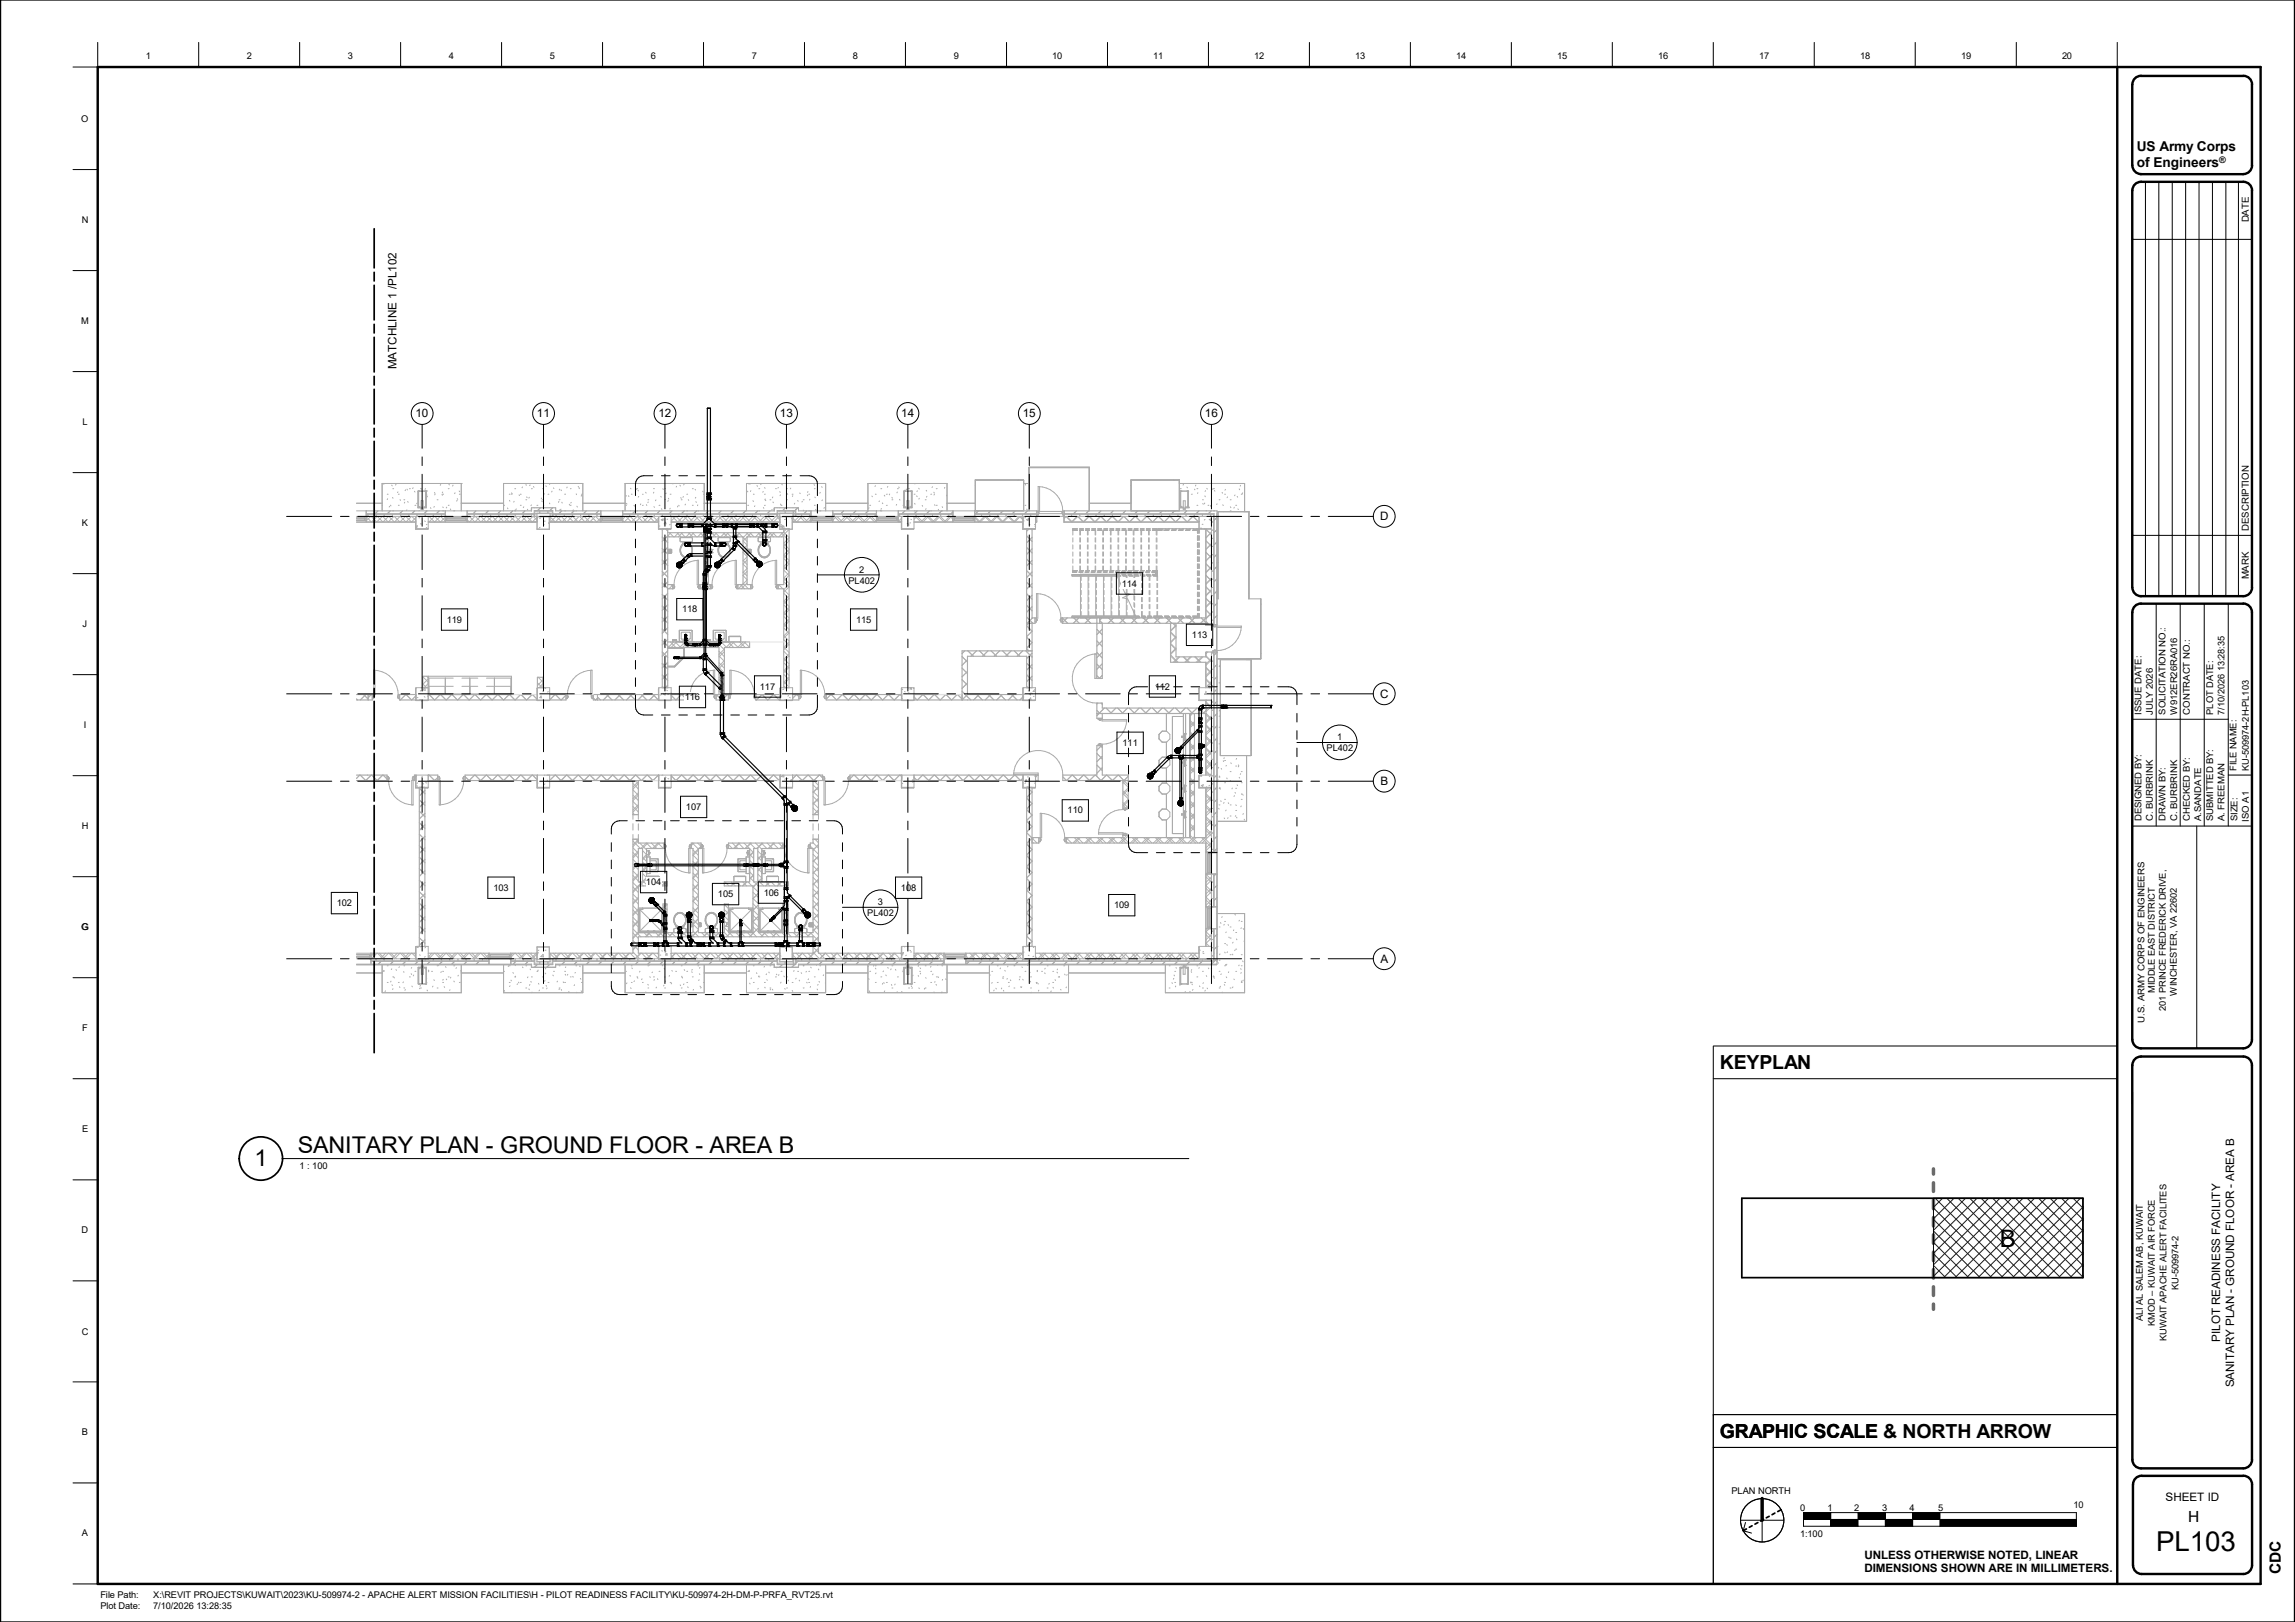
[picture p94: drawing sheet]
<svg xmlns="http://www.w3.org/2000/svg" width="841mm" height="594mm" viewBox="0 0 841 594" stroke-linecap="round" stroke-linejoin="round" font-family="sans-serif">
<defs><g id="words">
<text font-size="10.1" x="790.2" y="567.9">PL103</text>
<text font-size="8.8" x="732.9" y="456.6">B</text>
<g font-size="8.5">
<text x="109.2" y="422.4">SANITARY PLAN -</text>
<text x="183.3" y="422.4">GROUND FLOOR -</text>
<text x="260" y="422.4">AREA B</text>
<text x="93.3" y="427.1">1</text>
</g>
<g font-size="7.1">
<text x="630.3" y="391.7">KEYPLAN</text>
<text x="630.3" y="526.7">GRAPHIC SCALE</text>
<text x="630.3" y="526.7">GRAPHIC SCALE &amp; NORTH ARROW</text>
</g>
<g font-size="5.6">
<text x="801.8" y="557.4">H</text>
<text x="835.9" y="576.7" transform="rotate(-90 835.9 576.7)">CDC</text>
</g>
<g font-size="5">
<text x="783.1" y="55.5">US Army Corps</text>
<text x="783.1" y="61.3">of Engineers</text>
</g>
<g font-size="4.3">
<text x="145.2" y="135.3" transform="rotate(-90 145.2 135.3)">MATCHLINE 1 /PL102</text>
<text x="152.3" y="152.9">10</text>
<text x="196.8" y="152.9">11</text>
<text x="241.3" y="152.9">12</text>
<text x="285.8" y="152.9">13</text>
<text x="330.3" y="152.9">14</text>
<text x="374.8" y="152.9">15</text>
<text x="441.5" y="152.9">16</text>
<text x="505.7" y="190.5">D</text>
<text x="505.7" y="255.6">C</text>
<text x="505.8" y="287.6">B</text>
<text x="505.8" y="352.6">A</text>
<text x="813.6" y="491.5" transform="rotate(-90 813.6 491.5)">PILOT READINESS FACILITY</text>
<text x="818.7" y="508.2" transform="rotate(-90 818.7 508.2)">SANITARY PLAN - GROUND FLOOR - AREA B</text>
<text x="793.6" y="549.7">SHEET ID</text>
</g>
<g font-size="4.2">
<text x="683.2" y="570.8">UNLESS OTHERWISE NOTED, LINEAR</text>
<text x="683.2" y="575.8">DIMENSIONS SHOWN ARE IN MILLIMETERS.</text>
</g>
<g font-size="3.5">
<text x="824.1" y="81.4" transform="rotate(-90 824.1 81.4)">DATE</text>
<text x="824.1" y="194.4" transform="rotate(-90 824.1 194.4)">DESCRIPTION</text>
<text x="824.1" y="212.2" transform="rotate(-90 824.1 212.2)">MARK</text>
</g>
<g font-size="3.4">
<text x="53.5" y="21.5">1</text>
<text x="90.5" y="21.5">2</text>
<text x="127.5" y="21.5">3</text>
<text x="164.5" y="21.5">4</text>
<text x="201.5" y="21.5">5</text>
<text x="238.5" y="21.5">6</text>
<text x="275.5" y="21.5">7</text>
<text x="312.5" y="21.5">8</text>
<text x="349.5" y="21.5">9</text>
<text x="385.6" y="21.5">10</text>
<text x="422.6" y="21.5">11</text>
<text x="459.6" y="21.5">12</text>
<text x="496.6" y="21.5">13</text>
<text x="533.7" y="21.5">14</text>
<text x="570.7" y="21.5">15</text>
<text x="607.7" y="21.5">16</text>
<text x="644.7" y="21.5">17</text>
<text x="681.6" y="21.5">18</text>
<text x="718.6" y="21.5">19</text>
<text x="755.6" y="21.5">20</text>
<text x="29.8" y="44.6">O</text>
<text x="29.9" y="81.6">N</text>
<text x="29.8" y="118.6">M</text>
<text x="30.2" y="155.6">L</text>
<text x="30" y="192.6">K</text>
<text x="314.8" y="209.8">2</text>
<text x="310.9" y="213.8">PL402</text>
<text x="411.1" y="214.8">114</text>
<text x="250" y="224.2">118</text>
<text x="30.3" y="229.6">J</text>
<text x="163.7" y="228">119</text>
<text x="313.7" y="228">115</text>
<text x="436.8" y="233.6">113</text>
<text x="251" y="256.4">116</text>
<text x="278.5" y="252.6">117</text>
<text x="423.2" y="252.6">112</text>
<text x="784.8" y="261.7" transform="rotate(-90 784.8 261.7)">ISSUE DATE:</text>
<text x="788.9" y="261.7" transform="rotate(-90 788.9 261.7)">JULY 2026</text>
<text x="793.6" y="261.7" transform="rotate(-90 793.6 261.7)">SOLICITATION NO.:</text>
<text x="797.8" y="261.7" transform="rotate(-90 797.8 261.7)">W912ER26RA016</text>
<text x="802.4" y="261.7" transform="rotate(-90 802.4 261.7)">CONTRACT NO.:</text>
<text x="811.1" y="261.7" transform="rotate(-90 811.1 261.7)">PLOT DATE:</text>
<text x="815.2" y="261.7" transform="rotate(-90 815.2 261.7)">7/10/2026 13:28:35</text>
<text x="30.7" y="266.6">I</text>
<text x="411.4" y="273.2">111</text>
<text x="486.2" y="275.1">PL402</text>
<text x="490.1" y="271.1">1</text>
<text x="819.6" y="282.3" transform="rotate(-90 819.6 282.3)">FILE NAME:</text>
<text x="824.1" y="282.3" transform="rotate(-90 824.1 282.3)">KU-509974-2H-PL103</text>
<text x="251.4" y="296.7">107</text>
<text x="391.2" y="297.9">110</text>
<text x="29.9" y="303.6">H</text>
<text x="784.8" y="300.8" transform="rotate(-90 784.8 300.8)">DESIGNED BY:</text>
<text x="788.9" y="300.8" transform="rotate(-90 788.9 300.8)">C. BURBRINK</text>
<text x="793.6" y="300.8" transform="rotate(-90 793.6 300.8)">DRAWN BY:</text>
<text x="797.8" y="300.8" transform="rotate(-90 797.8 300.8)">C. BURBRINK</text>
<text x="802.4" y="300.8" transform="rotate(-90 802.4 300.8)">CHECKED BY:</text>
<text x="806.6" y="300.8" transform="rotate(-90 806.6 300.8)">A.SANDATE</text>
<text x="811.1" y="300.8" transform="rotate(-90 811.1 300.8)">SUBMITTED BY:</text>
<text x="815.2" y="300.8" transform="rotate(-90 815.2 300.8)">A. FREEMAN</text>
<text x="820" y="300.8" transform="rotate(-90 820 300.8)">SIZE:</text>
<text x="824.1" y="300.9" transform="rotate(-90 824.1 300.9)">ISO A1</text>
<text x="180.8" y="326.3">103</text>
<text x="236.7" y="324.2">104</text>
<text x="263.1" y="328.6">105</text>
<text x="279.9" y="328">106</text>
<text x="330.2" y="326.3">108</text>
<text x="123.4" y="331.9">102</text>
<text x="317.8" y="335.5">PL402</text>
<text x="321.7" y="331.5">3</text>
<text x="408.3" y="332.7">109</text>
<text x="29.8" y="340.6">G</text>
<text x="789.7" y="363.8" transform="rotate(-90 789.7 363.8)">MIDDLE EAST DISTRICT</text>
<text x="797.7" y="364.6" transform="rotate(-90 797.7 364.6)">WINCHESTER, VA 22602</text>
<text x="793.7" y="370.2" transform="rotate(-90 793.7 370.2)">201 PRINCE FREDERICK DRIVE,</text>
<text x="30.1" y="377.6">F</text>
<text x="785.8" y="374.5" transform="rotate(-90 785.8 374.5)">U.S. ARMY CORPS OF ENGINEERS</text>
<text x="30.1" y="414.7">E</text>
<text x="109.8" y="428.2">1 : 100</text>
<text x="29.9" y="451.7">D</text>
<text x="798.3" y="472.5" transform="rotate(-90 798.3 472.5)">KU-509974-2</text>
<text x="785.2" y="483.9" transform="rotate(-90 785.2 483.9)">ALI AL SALEM AB, KUWAIT</text>
<text x="789.7" y="485.6" transform="rotate(-90 789.7 485.6)">KMOD – KUWAIT AIR FORCE</text>
<text x="29.9" y="488.8">C</text>
<text x="794" y="491.3" transform="rotate(-90 794 491.3)">KUWAIT APACHE ALERT FACILITES</text>
<text x="30" y="525.7">B</text>
<text x="634.5" y="547">PLAN NORTH</text>
<text x="659.6" y="553.6">0</text>
<text x="669.8" y="553.6">1</text>
<text x="679.4" y="553.6">2</text>
<text x="689.8" y="553.6">3</text>
<text x="699.8" y="553.6">4</text>
<text x="710.2" y="553.6">5</text>
<text x="759.8" y="552.2">10</text>
<text x="30" y="562.7">A</text>
<text x="659.6" y="563">1:100</text>
<text x="36.8" y="585.4">File Path:</text>
<text x="56.1" y="585.4">X:\REVIT PROJECTS\KUWAIT\2023\KU-509974-2 - APACHE ALERT MISSION FACILITIES\H - PILOT READINESS FACILITY\KU-509974-2H-DM-P-PRFA_RVT25.rvt</text>
<text x="36.8" y="589.5">Plot Date:</text>
<text x="56.1" y="589.5">7/10/2026 13:28:35</text>
</g>
<text font-size="3.3" x="813.3" y="59.8">®</text>
</g></defs>
<g fill="none" stroke="#b2b2b2" stroke-width=".37">
<path d="M134.2 189.2l1.9 1.9M134.8 188.4v.7M137.8 188.4v.7M138.2 189.1l-2 2M138.3 189.1l2 2M140.8 188.4v.7M142.4 189.1l-2 2M142.5 189.1l2 2M143.8 188.4v.7M146.6 189.1l-2 2M146.8 188.4v.7l1.9 2M149.8 188.4v.7"/>
<path d="M150.8 189.1l-2 2M150.9 189.1l1.5 1.5M152.8 188.4v.7M155.8 188.4v.7M156.9 190.9l.2 .2M158.8 188.4v.7M159.2 189.1l-2 2M159.3 189.1l2 2M161.8 188.4v.7M163.2 189.4l-1.7 1.7M170.7 190l.5 .5M171.9 189.1l-.7 .7"/>
<path d="M172 189.1l2 2M173.8 188.4v.7M176.1 189.1l-2 2M176.2 189.1l2 2M176.8 188.4v.7M179.8 188.4v.7M180.3 189.1l-2 2M180.4 189.1l2 2M182.8 188.4v.7M184.5 189.1l-2 2M184.6 189.1l2 2M185.8 188.4v.7"/>
<path d="M188.7 189.1l-2 2M188.8 188.4v.7l2 2M191.8 188.4v.7M192.9 189.1l-2 2M193 189.1l2 2M194.8 188.4v.7M196 188.2h.8M196.8 189.5l-1.7 1.6M197.8 187.2v.8M200.8 187.2v.8M201.6 189.3l1.9 1.8M201.6 188.2h.8"/>
<path d="M203.8 188.4v.7M205.5 189.1l-2 2M206.8 188.4v.7M209.8 188.4v.7l-2.1 2-2-2M209.8 189.1l2.1 2M212.8 188.4v.7M214 189.1l-2 2M214.1 189.1l2 2M215.8 188.4v.7M218.8 188.4v.7M220.2 191.1l-1.9-2-2.1 2M220.5 189.1l-.3 .3"/>
<path d="M220.6 189.1l.1 .1M228.2 190.6l.5 .5M228.2 189.9l-.5 .5M230.8 188.4v.7l-2 2M230.9 189.1l2 2M233.8 188.4v.7M235 189.1l-2 2M235.1 189.1l2 2M236.8 188.4v.7M239.2 189.1l-2 2M239.3 189.1l2 2M239.8 188.4v.7"/>
<path d="M242.7 196.7l2 2M242.7 188.4v.7M243.1 193.6l-.4 .5M243.8 193.6l.9 .9M245.3 195.1l1.5 1.5M245.7 188.4v.7M245.8 195.1l-3.1 3.2M247.6 189.1l-1.6 1.7M247.7 189.1l2.1 2M248.8 188.4v.7M249.6 195.1l1.4 1.5M250.1 195.1l-1.6 1.5"/>
<path d="M251.8 188.4v.7M251.8 189.1l-1.9 2M252 189.1l2 2M253.7 195.1l1.5 1.5M254.3 195.1l-1.5 1.5M254.8 188.4v.7M256.1 189.1l-2.1 2M256.2 189.1l1.9 2M257.8 188.4v.7M258 195.1l1.6 1.7M258.1 199.5l1.5 1.5M258.5 195.1l-1.5 1.5"/>
<path d="M259.6 198.2l-1.5 1.5M260.3 189.1l-2 2M260.4 189.1l2 2M260.7 188.4v.7M262.2 195.1l1.5 1.5M262.7 195.1l-1.5 1.5M263.7 188.4v.7M264.5 189.1l-2 2M264.6 189.1l2 2M266.4 195.1l1.5 1.5M266.7 188.4v.7M266.9 195.1l-1.5 1.5"/>
<path d="M268.7 189.1l-2 2M268.8 189.1l2 2M269.7 188.4v.7M270.6 195.1l1.5 1.5M271.1 195.1l-1.5 1.5M272.3 196.8l1.5 1.5M272.8 188.4v.7M272.9 189.1l-2 2M273 189.1l2 2M274.8 195.1l1.5 1.5M275.3 195.1l-3 3.1M275.8 188.4v.7"/>
<path d="M277.1 189.1l-2 2M277.2 189.1l2 2M278.7 188.4v.7M279 195.1l1.5 1.5M279.5 195.1l-1.5 1.5M281.3 189.1l-2 2M281.4 189.1l2 2M281.7 188.4v.7M283.2 195.1l1.5 1.5M283.7 195.1l-1.5 1.5M284.7 188.4v.7M285 188.2h.7"/>
<path d="M285.5 189.1l-2 2M285.6 189.1l.1 .2M287.2 199.1l2 2M287.2 194.9l2 2M287.7 187.2v.8M289.2 193.9l-2.8 2.7M289.2 198.1l-2 2M290.6 189.9l1.2 1.2M290.6 188.2h.8M290.7 187.2v1.9M293.8 188.4v.7M294 189.1l-2.1 2"/>
<path d="M294 189.1l2 2M296.7 188.4v.7M297.2 190.1l-1 1M297.2 189.4l.5 .5M305.2 189.2l-.5 .5M305.7 188.4v.7M306.6 189.1l-1.4 1.4M306.7 189.1l2 2M308.7 188.4v.7M310.8 189.1l-2 2M310.9 189.1l2 2M311.7 188.4v.7"/>
<path d="M314.7 188.4v.7M315 189.1l-2 2M315.1 189.1l2 2M317.7 188.4v.7M319.2 189.1l-2 2M319.3 189.1l1.9 1.9M320.7 188.4v.7M321.7 189.7l-.5 .5M329.2 190.6l.5 .5M329.7 188.4v.7M330.5 190.5l-.7 .6M332.7 188.4v.7"/>
<path d="M335.7 188.4v.7M336 189.1l-1.1 1.1M336.2 189.1l2 2M338.7 188.4v.7M340.3 189.1l-2.1 2M340.4 189.1l1.9 2M341.7 188.4v.7M344.5 189.1l-2 2M344.6 189.1l2 2M344.7 188.4v.7M347.7 188.4v.7M348.7 189.1l-2 2"/>
<path d="M348.8 189.1l.4 .4M349.2 190.5l.2 .1M356.7 189.5l.5 .5M357.2 189.1l2 2M359.7 188.4v.7M361.3 189.1l-2 2M361.4 189.1l2 2M362.7 188.4v.7M365.5 189.1l-2 2M365.7 188.4v.7l1.9 2M368.7 188.4v.7M369.7 189.1l-2 2"/>
<path d="M369.8 189.1l2.1 2M371.7 188.4v.7M373.9 189.1l-2 2M374.1 189.1l.8 .9M374.7 188.4v.7M376.2 196.3l2 2M377.1 193.6l-.9 1M377.7 188.4v.7M377.8 193.6l.4 .4M378.2 196.8l-2 2M379.5 190.3l.4 .5M390.8 189.1l-.8 .8"/>
<path d="M390.9 189.1l2.1 2 2-2M392.7 188.4v.7M395.1 189.1l2 2M395.7 188.4v.7M398.7 188.4v.7M399.2 189.1l-2 2M399.3 189.1l2.1 2 2-2M401.7 188.4v.7M403.5 189.1l2 2M404.7 188.4v.7M407.6 189.1l-2 2M407.7 188.4v.7l2 2"/>
<path d="M410.7 188.4v.7M411.8 189.1l-2 2M411.9 189.1l2 2M413.7 188.4v.7M416.1 189.1l-2.1 2M416.1 189.1l2 2M416.6 188.4v.7M419.7 188.4v.7M420.2 189.1l-1.9 2M420.4 189.1l2 2M422.7 188.4v.7M424.5 189.1l-2.1 2"/>
<path d="M424.6 189.1l2 2M425.7 188.4v.7M428.7 188.4v.7l-2 2M428.8 189.1l2 2M431.7 188.4v.7M432.9 189.1l-2 2M433 189.1l2 2M434.6 188.4v.7M437.1 189.1l-2 2M437.2 189.1l2 2M437.6 188.4v.7M439.5 191l-.2 .1"/>
<path d="M440.6 188.4v.7M442 198.1l1.9 2M442 193.9l1.9 2M443.7 188.4v.7M443.9 191.2h.8M443.9 194.2h.8M443.9 197.2h.8M443.9 194.9l-1.9 2M443.9 199.1l-1.9 2M242.7 217.8l2 2M242.7 213.5l2.1 2.1M242.7 209.3l2 2"/>
<path d="M242.7 205.1l2 2M242.7 200.9l2 2M244.7 200.5l-2 2M244.7 204.7l-2 2M244.7 208.9l-2 2M244.7 213.1l-2 2M244.7 217.3l-2 2M246.5 215.5l-.1 .1M256.5 214.7l.9 .9M258.1 212.1l1.5 1.5M258.1 207.9l1.5 1.5M258.1 203.7l1.5 1.5"/>
<path d="M259.6 202.4l-1.5 1.5M259.6 206.6l-1.5 1.5M259.6 210.8l-1.5 1.5M260.1 214.1l.3 .3M260.4 214.2l-1.4 1.4M272.3 213.7l1.9 1.9M272.3 209.5l1.5 1.4M272.3 205.2l1.5 1.6M272.3 201l1.5 1.5M273.8 205.1l-1.5 1.5M273.8 209.3l-1.5 1.5M273.8 213.5l-2.1 2.1"/>
<path d="M273.8 200.9l-1.5 1.5M285.4 214.1l1.5 1.5M285.8 214.1l-.7 .7M287.2 215.9l2 2M287.2 211.8l2 1.9M287.2 207.5l2 2M287.2 203.3l2 2M289.2 214.9l-2 2M289.2 202.3l-2 2M289.2 206.5l-2 2M289.2 210.7l-2 2M289.2 219.2l-2 1.9"/>
<path d="M376.2 209l2 2M376.2 204.8l2 2M376.2 217.5l2 2M376.2 213.2l2 2M376.2 200.5l2 2M378.2 201l-2 2M378.2 205.3l-2 2M378.2 209.5l-2 2M378.2 213.8l-2 2M378.2 218l-2 2M442 219.2l1.9 1.9h.8M442 214.9l1.9 2.1"/>
<path d="M442 210.7l1.9 2M442 206.5l1.9 2M442 202.3l1.9 2M443.9 200.2h.8M443.9 203.2h.8M443.9 206.2h.8M443.9 209.2h.8M443.9 212.2h.8M443.9 215.2h.8M443.9 218.1h.8M443.9 203.3l-1.9 2M443.9 207.5l-1.9 2"/>
<path d="M443.9 211.7l-1.9 2M443.9 215.9l-1.9 2M242.7 238.8l2 2M242.7 234.6l2.5 2.6M242.7 230.4l2 2M242.7 226.2l2 2M242.7 222l2 1.9M244.7 221.5l-2 2.1M244.7 225.8l-2 2M244.7 230l-2 1.9M244.7 234.2l-2 2M244.7 238.4l-2 2"/>
<path d="M247.4 235.1l2 2.1M247.9 235.1l-1.9 2.1M251.7 235.1l2 2.1M252.1 235.1l-2 2.1M255.9 235.1l2 2.1M256.4 235.1l-2 2.1M260.1 235.1l2 2.1M260.6 235.1l-2 2.1M263.5 238.5l2 2M264.3 235.1l2 2.1M264.8 235.1l-2 2.1M265.5 238.6l-2 2"/>
<path d="M268.5 235.1l2 2.1M269 235.1l-2 2.1M272.7 235.1l2 2M273.2 235.1l-2 2.1M287.2 237l2 2M287.2 232.8l2 2M287.2 228.6l2 2M287.2 224.4l2 2M287.2 220.1l2 2.1M289.2 223.4l-2 1.9M289.2 231.8l-2 2M289.2 227.5l-2 2.1"/>
<path d="M289.2 236l-2 2M353.6 238.4l-1 1M354.7 238.4l2 2M357.8 238.4l-2 2M358.9 238.4l2 2M362.1 238.4l-2.1 2M363.2 238.4l2 2M366.3 238.4l-2 2M367.4 238.4l2 2M370.5 238.4l-1.9 2M371.7 238.4l2 2M374.8 238.4l-2 2"/>
<path d="M375.9 238.4l2.3 2.3M376.2 233.4l2 2-2 2M376.2 226l2.3 2.3M376.2 221.7l2 2M376.2 229.2l2 2-2 2M376.2 237.6l.8 .8M376.9 228.3l-.7 .6M378.2 222.2l-2 2M378.2 239.2l-2 2M378.4 226.3l-2 2M389.3 226.4l2 1.9M391.1 226.3l-1.8 1.8"/>
<path d="M393.5 226.3l2 2M395.4 226.3l-2.1 2M397.8 226.3l2 2M399.6 226.3l-2 2M402 228.2l-.2 .1M402 230.5l1.9 2M402 239l1.9 2M402 234.7l1.9 2.1M403 227.3l1 1M403.8 226.3l-.8 .9M403.9 230.4l-1.9 2M403.9 234.7l-1.9 1.9"/>
<path d="M403.9 238.9l-1.9 2M406.2 226.3l2.1 2M408.1 226.3l-2 2M410.5 226.3l2 2M412.3 226.3l-2 2M414.7 226.3l2 2M416.5 226.3l-2 2M419 226.3l2 2M420.8 226.3l-2 2M423.2 226.3l2 2M425 226.3l-2 2M427.4 226.3l2 2"/>
<path d="M429 235.6l2 2M429 239.8l2.7 2.8M429 231.4l2 2M429.3 226.3l-2 2M430.1 228.3l.9 .9M431 228.9l-2 2M431 237.4l-2 2M431 233.1l-2 2.1M431.7 226.3l2 2M433.5 226.3l-2 2M435.9 226.3l2 2M437.7 226.3l-2 2"/>
<path d="M440.2 226.3l1.8 1.8M442 227.6l1.2 1.2M442 223.4l1.9 2M442 226.3l-2 2M442.1 238.8l-.1 .2M443.9 224.2h.8M443.9 227.2h.8M443.9 239.1h.8M443.9 220.1l-1.9 2M443.9 224.4l-1.9 2M443.9 228.6l-.2 .2M130.6 256l.4 .4"/>
<path d="M133.3 254.4l1.6 1.7M134 254.4l-2 2M136.1 254.4l-1.2 1.1M136.2 254.4l.2 .2M146.4 256.2l.2 .2M148.7 254.4l-2 2M148.8 254.4l2 2M152.4 254.8l-1.5 1.6M154.9 247.9l2 2M155.4 247.7l-.5 .5M156.9 250.4l-1.5 1.5M157.1 254.4l-.2 .2"/>
<path d="M157.2 254.4l2.1 2M161.3 254.4l-2 2M161.5 254.4l1.9 2M165.5 254.4l-2 2M165.7 254.4l1.9 2M169.8 254.4l-2 2M169.9 254.4l2 2M173.9 254.4l-1.9 2M174.1 254.4l2 2M178.2 254.4l-2 2M178.3 254.4l2 2M182.4 254.4l-2 2"/>
<path d="M182.5 254.4l2 2M186.6 254.4l-2 2M186.7 254.4l2 2M190.8 254.4l-2 2M190.9 254.4l2 2M195 254.4l-2 2M195.1 254.4l1.8 1.8M197.1 248.1l-.2 .1M197.2 248.1l1.7 1.7M198.9 250.4l-1.4 1.5M203.4 254.4l-2 2M203.5 254.4l2 2"/>
<path d="M207.4 254.6l-1.7 1.8M217.4 255.7l.9 .7 .6-.7M218.9 255.3l1.1 1.1M222.3 254.4l2 2M223.1 254.4l-2 2M226.5 254.4l2.1 2M227.3 254.4l-2 2M230.8 254.4l2 2M231.6 254.4l-2 2M235 254.4l2 2M235.8 254.4l-2 2M239.3 254.4l2 2"/>
<path d="M240.1 254.4l-2.1 2M242.7 243l2 2M242.7 251.4l.5 .5M242.7 247.2l2 2M244.7 242.6l-2 2M244.7 246.8l-2 2M244.7 251l-.9 .9M246 254.7l1.6 1.7M249.7 254.4l-2 2M249.9 254.4l1.9 2M252.4 255.9l-.4 .5M262.5 254.4l2 2"/>
<path d="M263.5 247l2 2M263.5 251.2l2 2M263.5 242.7l2 2.1M265.5 247.1l-2 1.9M265.5 242.9l-2 2M265.5 251.2l-2 2.1M266.6 254.4l-2 2M266.7 254.4l.3 .2M276.9 256.2l.2 .2M279.2 254.4l-2 2M279.3 254.4l2 2M283.4 254.4l-2 2"/>
<path d="M283.5 254.4l2 2M286 256.1l-.4 .3M287.2 249.6l2 2M287.2 245.4l2 2M287.2 241.2l2 2M289.2 248.6l-2 2M289.2 240.2l-2 2M289.2 244.4l-2 2M291.8 254.4l-1.4 1.4M292 254.4l.8 .8M304.5 254.4l-1.7 1.7M304.6 254.4l2 2"/>
<path d="M308.7 254.4l-2 2M308.8 254.4l2 2M312.9 254.4l-2 2M313 254.4l2 2M317.1 254.4l-2 2M317.2 254.4l2.1 2 2-2M321.4 254.4l2 2M325.5 254.4l-2 2M325.6 254.4l2 2M329.7 254.4l-2 2M329.9 254.4l.6 .6M334.9 255.3l1.1 1.1"/>
<path d="M338.2 254.4l-2 2M338.3 254.4l2 2M342.3 254.4l-1.9 2M342.5 254.4l2 2M346.6 254.4l-2 2M346.7 254.4l2 2M350.8 254.4l-2 2M350.9 254.4l1.7 1.6M352.6 253.2l3.2 3.2M352.6 249l1.9 2M352.6 244.7l1.9 2M352.6 240.5l1.9 2"/>
<path d="M354.5 250.1l-1.9 2M354.5 245.9l-1.9 2M354.5 241.6l-1.9 2.1M354.5 254.4l-1.9 2M358 254.4l2 2M358.8 254.4l-2 2M362.2 254.4l2 2M363 254.4l-2 2M366.5 254.4l2 2M367.3 254.4l-2 2M370.7 254.4l2 2M371.5 254.4l-2 2"/>
<path d="M374.9 254.4h.1M374.9 255.2l-1.1 1.2M376.2 242.9l2 2M376.2 251.4l.5 .5M376.2 247.1l2 2.1M378.2 247.7l-2 2M378.2 243.5l-2 1.9M402 243.2l1.9 2M402 247.5l1 1M402.3 257.5l-.3 .4M403.5 257.5l.4 .4M403.9 243.1l-1.9 2"/>
<path d="M403.9 247.4l-1.1 1.1M404.7 259.3l-2.7 2.8M405.3 259.3l2 2M408.9 259.3l-1.9 2M409.6 259.3l2 2M413.2 259.3l-2 2M413.8 259.3l2 2M417.4 259.3l-1.9 2M418.1 259.3l2 2M421.7 259.3l-2 2M422.3 259.3l2 2M425.9 259.3l-2 2"/>
<path d="M426.6 259.3l1.9 2M430.1 259.3l-1.9 2M430.8 259.3l2 2M432 240.6l-2.1 2M433.9 240.6l2 2M434.4 259.3l-2 2M435 259.3l2 2M436.2 240.6l-2 2M438.1 240.6l2 2M438.7 259.3l-2.1 2M439.3 259.3l2 2M440.4 240.6l-2 2"/>
<path d="M442 257l1.9 2M442 248.6l1.9 2M442 244.4l1.9 2M442 240.2l1.9 2M443.9 242.1h.8M443.9 245.2h.8M443.9 248.2h.8M443.9 251.2h.8M443.9 254.1h.8M443.9 257.1h.8M443.9 241.2l-1.9 2M443.9 245.4l-1.9 2"/>
<path d="M443.9 249.6l-1.9 2M443.9 258l-1.9 2M402 276l1.9 2M402 260.2l1.1 1.1M403.3 273.1l.6 .7M403.6 273.1l-1.6 1.7M403.9 277l-1.9 2M436.2 272.3l1.5 1.6M436.2 263.9l1.5 1.5M436.2 276.6l1.5 1.4M436.2 268.1l1.5 1.5M436.5 261.3l-.3 .3"/>
<path d="M437.7 268.5l-1.5 1.5M437.7 276.9l-1.5 1.5M437.7 264.3l-1.5 1.5M437.7 272.7l-1.5 1.5M442 278.1l1.9 2M442 273.9l1.9 2M442 269.7l1.9 2M442 265.5l1.9 2M442 261.2l1.9 2.1M442 260.3l-1.1 1M443.9 260.1h.8M443.9 263.1h.8"/>
<path d="M443.9 266.1h.8M443.9 269.2h.8M443.9 272.1h.8M443.9 275.1h.8M443.9 278.1h.8M443.9 262.3l-1.9 1.9M443.9 266.4l-1.9 2M443.9 270.7l-1.9 2M443.9 274.9l-1.9 2M443.9 279.1l-1.9 2M131.8 283.9l-1.2 1.2M132 283.9l2 2 2.1-2"/>
<path d="M136.2 283.9l2.1 2 2-2M140.4 283.9l1.5 1.4M152.4 284.4l-.5 .5M153.7 297.1l2 2M153.7 292.9l2 2M153.7 288.7l2 2M155.7 289.5l-2 2M155.7 293.7l-2 2M155.7 297.9l-2 2M157.1 283.9l-.2 .2M157.3 283.9l2 2M160.4 284.7l-1.1 1.2"/>
<path d="M173.9 283.9l-2 2-1.5-1.5M174.1 283.9l2 2M178.1 283.9l-2 2M178.3 283.9l2 2 2-2M182.5 283.9l2 2M186.6 283.9l-2 2M186.7 283.9l2.1 2 2-2M191 283.9l2 2M195 283.9l-2 2M195.2 283.9l1.7 1.8M203.4 283.9l-2 1.9M203.6 283.9l2 2 2-2"/>
<path d="M207.8 283.9l2 2 2-2M212 283.9l2 2 2-2M216.2 283.9l2 2 2-2M220.4 283.9l2.1 2 2-2M224.6 283.9l2.1 2 1.9-2M228.9 283.9l2 2 2-2M231.9 295.4l2 2M231.9 291.2l2 2M231.9 287l2 2M233 283.9l2 2M233.9 287l-2 2M233.9 291.3l-2 1.9"/>
<path d="M233.9 295.4l-2 2M237.1 283.9l-2 2M237.3 283.9l2 2 2-2M249.7 283.9l-2 2-1.7-1.8M249.9 283.9l2 2M253.9 283.9l-2 2M254.1 283.9l2 2 2-2M258.3 283.9l2 2M262.3 283.9l-2 2M262.5 283.9l2 2M266.5 283.9l-2 2M266.7 283.9l2 2"/>
<path d="M270.8 283.9l-2 2M270.9 283.9l2.1 2 2-2M275.2 283.9l2 2 2-2M279.4 283.9l2 2 2-2M283.5 283.9l2.1 2 .4-.4M291.8 283.9l-1.4 1.3M292 283.9l2 2 2-2M296.2 283.9l3.7 3.8M297.9 298.3l.2 .1M297.9 294l2 2M297.9 289.9l2 1.9M299.9 296.8l-1.5 1.6"/>
<path d="M299.9 288.4l-2 2M299.9 292.6l-2 2M300.2 283.9l-2.3 2.3M300.4 283.9l1.1 1M312.8 283.9l-1.4 1.4M313.1 283.9l2 2 2-2M317.2 283.9l2.1 2 2-2M321.5 283.9l2 2 2-2M325.7 283.9l2 2 2-2M329.9 283.9l.6 .5M334.9 284.7l1.2 1.2M338.1 283.9l-2 2"/>
<path d="M338.3 283.9l2 2 2-2M342.5 283.9l2 2M346.5 283.9l-1.9 2M346.7 283.9l2 2M350.7 283.9l-2 2M350.9 283.9l2 2M355 283.9l-2 2M355.1 283.9l2 2M359.2 283.9l-2 2M359.4 283.9l2 2 2-2M363.6 283.9l1.9 2M367.6 283.9l-2 2"/>
<path d="M367.7 283.9l2.1 2 2-2M372 283.9l2 2 .9-1M376.2 296.5l2 2-2 2M376.2 292.3l2 2M376.5 288.4l1.7 1.7-2 2M378.2 294.3l-2 2M380.2 283.9l-.7 .7M380.4 283.9h.1M392.9 283.9l-2 2-1.4-1.4M393 283.9l2.1 2 1.9-2M397.3 283.9l1.9 2 2.1-2M401.4 283.9l2.1 2 2-2"/>
<path d="M402 280.2l1.9 2M403.9 281.2l-1.9 2M405.6 283.9l2.1 2 2-2M409.9 283.9l3.6 3.6M411.5 293.9l2 2M411.5 289.7l2 2M413.5 292.7l-2 2M413.5 284.3l-2 2M413.5 288.5l-2 2M436.2 280.8l1.5 1.5M436.2 297.6l1.5 1.5M436.2 293.4l1.5 1.5"/>
<path d="M436.2 289.2l1.5 1.5M436.2 285l1.5 1.5M437.7 297.9l-1.5 1.6M437.7 281.1l-1.5 1.5M437.7 285.3l-1.5 1.6M437.7 289.6l-1.5 1.4M437.7 293.8l-1.5 1.4M442 299.1l1.9 2.1M442 294.9l1.9 2M442 290.7l1.9 2M442 282.3l1.5 1.6M443.1 288.4l-1.1 1.1"/>
<path d="M443.8 288.4l.1 .1M443.9 281.1h.8M443.9 284.1h.8M443.9 287.1h.8M443.9 290.1h.8M443.9 293.1h.8M443.9 296.1h.8M443.9 299.1h.8M443.9 283.3l-.5 .6M443.9 291.7l-1.9 2M443.9 295.9l-1.9 2M153.7 318.2l2 2"/>
<path d="M153.7 314l2 2M153.7 309.8l2 2M153.7 305.6l2 2M153.7 301.3l2 2.1M155.7 306.3l-2 2.1M155.7 314.7l-2 2.1M155.7 302.1l-2 2M155.7 310.6l-2 1.9M155.7 319l-2 2M231.9 316.4l2 2.1M231.9 312.3l2 1.9M231.9 308l2.8 2.8"/>
<path d="M233.9 308.1l-2 2M233.9 312.3l-2 2M233.9 316.5l-2 2M235.5 315.8l1.4 1.4M235.5 320l1.4 1.4M235.5 311.5l1.4 1.6M236.9 308.8l2 2M236.9 317.7l-1.4 1.5M236.9 313.5l-1.4 1.5M237.4 308.8l-2 2M241.1 308.8l2 2M241.6 308.8l-2 2"/>
<path d="M253.7 308.8l2.2 2.2M254 317.4l1.9 2M254 313.2l1.9 2M254.3 308.8l-1 .9M255.9 315.6l-1.9 1.9M255.9 319.7l-1.9 2M255.9 311.3l-1.9 2.1M256.9 310.3l-.4 .5M267 309.4l1.4 1.4M270.6 308.8l2 2M271.1 308.8l-2 2M274.7 317.1l1.5 1.5"/>
<path d="M274.7 312.9l1.5 1.5M274.8 308.8l2 2M275.3 308.8l-2 2M276.2 316.4l-1.5 1.4M276.2 312.1l-1.5 1.5M277.7 311.7l1.5 1.5M277.7 315.9l1.5 1.5M279 308.8l2 2M279.2 313.4l-1.5 1.4M279.2 317.5l-1.5 1.6M279.5 308.8l-2 2M283.2 308.8l2 2"/>
<path d="M283.8 308.8l-2.1 2M286.9 309.8l-.9 1M296.9 309.9l1 .9M297.9 319.3l2 2M297.9 315.1l2 2M297.9 310.9l2 2M298.7 307.4l1.2 1.3M299.9 313.6l-2 2M299.9 309.4l-2 2M299.9 317.8l-2 2M376.2 309.2l2 2-2 1.9M376.2 317.6l2 2-2 2"/>
<path d="M376.2 305l3.8 3.8M376.2 300.7l2 2-2 2.1M376.2 313.4l2 2-2 2M378.4 306.8l-2.2 2.1M380.7 308.7l-.1 .1M390.7 306.8l2 2M391 306.8l-.3 .3M394.9 306.8l2 2M395.2 306.8l-2 2M399.1 306.8l2 2M399.4 306.8l-2 2M403.3 306.8l2 2"/>
<path d="M403.6 306.8l-2 2M407.5 306.8l2 2M407.8 306.8l-2 2M411.5 306.5l2.2 2.3M412.8 306l-2.8 2.8M415.9 306.8l2 2M416.3 306.8l-2.1 2M420.2 306.8l1.9 2M420.5 306.8l-2 2M424.3 306.8l2 2M424.7 306.8l-2 2M428.5 306.8l2.1 2"/>
<path d="M428.9 306.8l-2 2M432.8 306.8l2 2M433.1 306.8l-2 2M436.2 301.8l1.5 1.5M436.2 306l2.8 2.8M437.7 306.4l-2.4 2.4M437.7 302.2l-1.5 1.5M441.2 306.8l2.7 2.7M441.5 306.8l-2 2M442 311.8l.3 .3M442 303.4l1.9 2M443.9 302.1h.8"/>
<path d="M443.9 305.1h.8M443.9 308.1h.8M443.9 311.1h.8M443.9 300.1l-1.9 2M443.9 304.3l-1.9 2M443.9 308.6l-1.9 2M153.7 339.2l2 2M153.7 335l2 2M153.7 330.8l2 2M153.7 326.6l2 2M153.7 322.4l2 2M155.7 323.2l-2 2"/>
<path d="M155.7 327.4l-2 2M155.7 331.6l-2 2M155.7 335.8l-2 2M231.9 337.5l2 2M231.9 333.3l2 2M231.9 329.1l2 2M231.9 324.9l2 2M231.9 320.7l2 2M233.9 320.7l-2 2M233.9 324.9l-2 2M233.9 329.1l-2 2M233.9 333.3l-2 2"/>
<path d="M233.9 337.6l-2 2M234.3 323l1.5 1.5M236.9 321.9l-2.5 2.6M238.5 323l1.5 1.5M240.1 323l-1.5 1.5M242.7 323l1.5 1.5M243 331.7l1.4 1.5M243 335.9l1.4 1.5M244.3 323l-1.5 1.5M244.4 339.7l-1.4 1.5M244.4 331.3l-1.4 1.4M244.4 335.4l-1.4 1.6"/>
<path d="M254 334.3l1.9 2M254 325.8l1.9 2M254 321.6l1.9 2M254 338.5l1.9 1.9M254 330l1.9 2M255.9 328.2l-1.9 2M255.9 332.4l-1.9 2M255.9 324l-1.9 2M255.9 336.6l-1.9 2M265.4 337.3l1.6 1.5M265.4 333.1l1.6 1.5M265.6 331.1l-.2 .2"/>
<path d="M267 334l-1.6 1.5M267 338.2l-1.6 1.5M267.9 323l1.6 1.5M269.5 323l-1.4 1.5M272.2 323l1.4 1.5M273.8 323l-1.6 1.5M274.7 321.3l1.5 1.5M275.9 339.4l2.1 2M275.9 335.2l2.1 2M275.9 331l2.1 2M275.9 326.8l2.1 2M276.2 320.5l-1.5 1.6"/>
<path d="M276.4 323l1.6 1.6M277.7 320.1l1.5 1.5M278 339.9l-3.3 3.2M278 327.2l-2.1 2M278 331.4l-2.1 2M278 335.7l-2.1 2M279.2 321.8l-3.3 3.2M280.6 323l1.5 1.5M282.2 323l-1.5 1.5M284.8 323l1.5 1.5M286.4 323l-1.5 1.5M286.9 333.6l2 2"/>
<path d="M286.9 337.8l2 2M288.7 331.1l.2 .2M288.9 333.1l-2 2M288.9 337.3l-2 2M297.9 336.2l2 2M297.9 331.9l2 2M297.9 327.7l2 2M297.9 323.5l2 2M299.9 322.1l-2 2M299.9 326.3l-2 2M299.9 330.5l-2 2M299.9 334.7l-2 2"/>
<path d="M299.9 338.9l-2 2M376.2 321.8l2 2-2 2M376.2 326l2 2-2 2M376.2 334.4l2 2-2 2M376.2 330.2l2 2-2 2M376.2 338.6l2 2-2 2M442 328.6l1.9 2M442 324.4l1.9 2M442 320.2l1.9 2M443.1 339.6l-.5 .5M443.2 339.6l.5 .5M443.9 323.1h.8"/>
<path d="M443.9 326.1h.8M443.9 329.1h.8M443.9 332.1h.8M443.9 321.2l-1.9 2M443.9 325.4l-1.9 2M443.9 329.6l-1.9 2M135.4 349.8l.5 .6M135.9 350l-.5 .5M137.8 351.2v.7M138.1 349.1l-2 2.1-.2-.3M138.3 349.1l2 2.1 2.1-2.1M140.8 351.2v.7"/>
<path d="M142.5 349.1l2.1 2.1 2-2.1M143.8 351.2v.7M146.7 349.1l2.1 2.1 2-2.1M146.8 351.2v.7M149.8 351.2v.7M151 349.1l1.4 1.5M152.8 351.2v.7M153.7 343.5l2 1.9M155.7 340l-2 2M155.7 344.3l-2 1.9M155.8 351.2v.7M158.8 351.2v.7"/>
<path d="M159.2 349.1l-2 2.1-.3-.3M159.4 349.1l2 2.1M161.8 351.2v.7M163.4 349.1l-2 2.1M163.6 349.1l2 2.1 2-2.1M164.8 351.2v.7M167.8 349.1l2 2.1 2-2.1M167.8 351.2v.7M170.8 351.2v.7M172 349.1l2 2.1M173.8 351.2v.7M176 349.1l-2 2.1"/>
<path d="M176.2 349.1l2 2.1 1-1M176.8 351.2v.7M186.7 350.2l.5 .5M187.2 349.7l-.5 .4M188.7 349.1l-1.5 1.5M188.8 351.2v.7M188.8 349.1l2 2.1M191.8 351.2v.7M192.9 349.1l-2 2.1M193 349.1l2.1 2.1 1.7-1.7M194.8 351.2v.7M197.8 352.3v.8"/>
<path d="M200.8 352.3v.8M203.8 351.2v.7M205.5 349.1l-2 2.1-1.9-1.9M205.7 349.1l2 2.1 2-2.1M206.8 351.2v.7M209.8 351.2v.7M209.9 349.1l2 2.1 2-2.1M212.8 351.2v.7M214.1 349.1l2 2.1 2-2.1M215.8 351.2v.7M218.3 349.1l2 2.1 2-2.1M218.8 351.2v.7"/>
<path d="M221.8 351.2v.7M222.5 349.1l2 2.1 2.1-2.1M224.8 351.2v.7M226.7 349.1l2.1 2.1 2-2.1M227.8 351.2v.7M230.8 351.2v.7M230.9 349.1l2.1 2.1 1.9-2.1M231.9 345.9l2 2M231.9 341.7l2 2M233.8 351.2v.7M233.9 345.9l-2 2.1M234.1 341.6l-2.2 2.1"/>
<path d="M235.2 349.1l2 2.1 2-2.1M236 341.6l1.5 1.5M236.8 351.2v.7M238.3 341.6l-1.5 1.5M239.4 349.1l2 2M239.8 351.2v.7M240.2 341.6l1.5 1.5M242.5 341.6l-1.5 1.5M242.7 351.2v.7M243 340.1l3 3M245.7 351.2v.7M246.7 341.6l-1.5 1.5"/>
<path d="M247.6 349.1l-1.6 1.7M247.8 349.1l2 2.1M248.7 341.6l1.4 1.5M248.8 351.2v.7M251 341.6l-1.6 1.5M251.8 351.2v.7M251.8 349.1l-2 2.1M252 349.1l2 2.1 2-2.1M252.9 341.6l1.5 1.5M254.8 351.2v.7M255.9 340.8l-2.2 2.3M256.2 349.1l2 2.1"/>
<path d="M257.1 341.6l1.5 1.5M257.8 351.2v.7M259.4 341.6l-1.5 1.5M260.2 349.1l-2 2.1M260.4 349.1l2 2.1 2.1-2.1M260.7 351.2v.7M261.3 341.6l1.5 1.5M263.6 341.6l-1.5 1.5M263.7 351.2v.7M264.6 349.1l2 2.1M265.4 341.5l1.6 1.6M266.7 351.2v.7"/>
<path d="M267.8 341.6l-1.5 1.5M268.6 349.1l-1.9 2.1M268.8 349.1l2 2.1 2-2.1M269.7 341.6l1.5 1.5M269.7 351.2v.7M272 341.6l-1.5 1.5M272.8 351.2v.7M273 349.1l2 2.1M273.9 341.6l1.5 1.5M275.8 351.2v.7M277.1 349.1l-2 2.1M277.2 349.1l2.1 2.1 2-2.1"/>
<path d="M278.1 341.6l1.5 1.5M278.7 351.2v.7M280.4 341.6l-1.5 1.5M281.5 349.1l2 2.1M281.7 351.2v.7M282.3 341.6l1.5 1.5M284.6 341.6l-1.5 1.5M284.7 351.2v.7M285.5 349.1l-2 2.1M285.7 349.1v.1M286.6 341.6l1.4 1.5M287.7 352.3v.8"/>
<path d="M288.9 341.5l-1.6 1.6M290.7 341.6l1.6 1.5M290.7 351.2v1.9M293 341.6l-1.5 1.5M293.8 351.2v.7M293.9 349.1l-2 2.1-1.3-1.3M295 341.6l1.5 1.5M296.7 351.2v.7M297.3 341.6l-1.6 1.5M297.9 348.8l2.4 2.4 2-2.1M297.9 344.6l2 2M297.9 340.4l2 1.9"/>
<path d="M299.7 351.2v.7M299.9 343.1l-2 2M299.9 347.3l-3.8 3.9-2-2.1M302.5 349.1l2 2.1 2-2.1M302.7 351.2v.7M305.7 351.2v.7M306.7 349.1l2 2.1M308.7 351.2v.7M310.8 349.1l-2.1 2.1M310.9 349.1l2.1 2.1 2-2.1M311.7 351.2v.7M314.7 351.2v.7"/>
<path d="M315.1 349.1l2.1 2.1 2-2.1M317.7 351.2v.7M319.4 349.1l2 2.1 2-2.1M320.7 351.2v.7M323.6 349.1l2 2.1 2-2.1M323.7 351.2v.7M326.7 351.2v.7M327.8 349.1l2 2.1 .7-.7M329.7 351.2v.7M332.7 351.2v.7M335.7 351.2v.7M336 349.1l-1.1 1.1"/>
<path d="M336.2 349.1l2 2.1 2-2.1M338.7 351.2v.7M340.4 349.1l2 2.1M341.7 351.2v.7M344.4 349.1l-2 2.1M344.6 349.1l1.3 1.4M344.7 351.2v.7M356.7 351.2v.7M357 349.1l-2 2.1-1.1-1.1M357.3 349.1l1.9 2.1M359.7 351.2v.7M361.3 349.1l-2 2.1"/>
<path d="M361.4 349.1l2.1 2.1 2-2.1M362.7 351.2v.7M365.7 351.2v.7M365.7 349.1l2 2.1M368.7 351.2v.7M369.7 349.1l-2 2.1M369.9 349.1l2 2.1 2-2.1M371.7 351.2v.7M374.1 349.1l.8 .9M374.7 351.2v.7M376.2 342.9l2 1.9-1.8 1.8M377.7 351.2v.7"/>
<path d="M380.7 351.2v.7M382.3 349.1l-2 2.1-.9-.9M382.5 349.1l2 2.1 2-2.1M383.7 351.2v.7M386.7 351.2v.7M386.7 349.1l2 2.1 2-2.1M389.7 351.2v.7M390.9 349.1l2 2.1 2-2.1M392.7 351.2v.7M395.1 349.1l2.1 2.1 2-2.1M395.7 351.2v.7M398.7 351.2v.7"/>
<path d="M399.3 349.1l2.1 2.1 2-2.1M401.7 351.2v.7M403.6 349.1l2 2.1 2-2.1M404.7 351.2v.7M407.7 351.2v.7M407.8 349.1l1.9 2.1M410.7 351.2v.7M411.8 349.1l-2 2.1M412 349.1l2 2.1 2-2.1M413.7 351.2v.7M416.2 349.1l2 2.1M416.6 351.2v.7"/>
<path d="M419.7 351.2v.7M420.2 349.1l-2 2.1M420.4 349.1l2 2.1 2-2.1M422.7 351.2v.7M424.6 349.1l2 2.1M425.7 351.2v.7M428.6 349.1l-2 2.1M428.7 351.2v.7M428.8 349.1l2 2.1 2-2.1M431.7 351.2v.7M433 349.1l2 2.1M434.6 351.2v.7"/>
<path d="M437 349.1l-1.9 2.1M437.2 349.1l2.1 2.1 .2-.3M437.6 351.2v.7M440.6 351.2v.7M442 345.4l1.1 1.2M442 341.2l1.9 2M443.7 351.2v.7M443.9 341.1h.8M443.9 344.1h.8M443.9 347.1h.8M443.9 350.1h.8M443.9 342.2l-1.9 2"/>
<path d="M443.9 346.5l-.2 .1"/>
</g>
<g fill="none" stroke="#b1b1b1" stroke-width=".37">
<path d="M134.8 188.4v.7M135.8 189.1l-1.6 1.7M136 189.1l2 2M137.8 188.4v.7M140.1 189.1l-2 2M140.3 189.1l1.9 2M140.8 188.4v.7M143.8 188.4v.7M144.4 189.1l-2.1 2M144.5 189.1l2 2M146.8 188.4v.7M148.6 189.1l-2 2"/>
<path d="M148.7 189.1l2 2M149.8 188.4v.7M152.4 189.5l-1.6 1.6M152.8 188.4v.7M155.8 188.4v.7M157.1 189.1l-.2 .2M157.2 189.1l2 2M158.8 188.4v.7M161.3 189.1l-2 2M161.5 189.1l1.7 1.7M161.8 188.4v.7M171.2 190.4l.8 .7"/>
<path d="M173.8 188.4v.7M174 189.1l-2 2M174.2 189.1l2 2M176.8 188.4v.7M178.3 189.1l-2 2M178.4 189.1l2 2M179.8 188.4v.7M182.5 189.1l-1.9 2M182.7 189.1l2 2M182.8 188.4v.7M185.8 188.4v.7M186.8 189.1l-2 2"/>
<path d="M186.9 189.1l2 2M188.8 188.4v.7M191 189.1l-2 2M191.2 189.1l2 2M191.8 188.4v.7M194.8 188.4v.7M195.3 189.1l-2 2M195.4 189.1l1.4 1.4M196 188.2h.8M197.8 187.2v.8M200.8 187.2v.8M201.6 191.1h.1"/>
<path d="M201.6 188.2h.8M203.8 188.4v.7l-2 2M203.9 189.1l2.1 2 2-2M206.8 188.4v.7M208.2 189.1l1.9 2M209.8 188.4v.7M212.2 189.1l-2 2M212.4 189.1l2 2M212.8 188.4v.7M215.8 188.4v.7M216.5 189.1l-2 2M216.6 189.1l2 2"/>
<path d="M218.8 188.4v.7M220.2 189.7l-1.5 1.4M229.2 189.1l-1 1.1M229.4 189.1l2 2M230.8 188.4v.7M233.5 189.1l-2.1 2M233.6 189.1l2 2M233.8 188.4v.7M236.8 188.4v.7M237.7 189.1l-2 2M237.8 189.1l2 2M239.8 188.4v.7"/>
<path d="M241.4 189.6l-1.5 1.5M242.7 196.7l2 2M242.7 188.4v.7M243.1 193.6l-.4 .5M243.8 193.6l.9 .9M244.7 196.3l-2 2M244.7 196l.6 .6M245.7 188.4v.7M246.2 189.1l-.2 .3M246.3 189.1l2 2 2.1-2M248.1 195.1l1.5 1.5M248.7 195.1l-1.5 1.5"/>
<path d="M248.8 188.4v.7M250.6 189.1l2 2M251.8 188.4v.7M252.3 195.1l1.5 1.5M252.9 195.1l-1.5 1.5M254.7 189.1l-2.1 2M254.8 188.4v.7l2 2M256.6 195.1l1.5 1.5M257.1 195.1l-1.4 1.5M257.8 188.4v.7M258.1 196.7l1.5 1.5M258.9 189.1l-2 2"/>
<path d="M259 189.1l2.1 2M259.6 196.9l-1.5 1.5M260.7 188.4v.7M260.8 195.1l1.5 1.5M261.4 195.1l-1.5 1.5M263.1 189.1l-1.9 2M263.3 189.1l2 2M263.7 188.4v.7M265 195.1l1.6 1.5M265.6 195.1l-1.5 1.5M266.7 188.4v.7M267.4 189.1l-2 2"/>
<path d="M267.5 189.1l2 2M269.3 195.1l1.5 1.5M269.7 188.4v.7M269.9 195.1l-1.5 1.5M271.7 189.1l-2.1 2M271.8 189.1l2 2M272.3 198.1l1.5 1.5M272.8 188.4v.7M273.6 195.1l1.4 1.5M273.8 199.7l-1.5 1.5M274.1 195.1l-1.8 1.9M275.8 188.4v.7"/>
<path d="M275.9 189.1l-2 2M276 189.1l2 2M277.8 195.1l1.5 1.5M278.4 195.1l-1.5 1.5M278.7 188.4v.7M280.1 189.1l-2 2M280.2 189.1l2.1 2M281.7 188.4v.7M282 195.1l1.5 1.5M282.6 195.1l-1.5 1.5M284.4 189.1l-2 2M284.5 189.1l1.2 1.3"/>
<path d="M284.7 188.4v.7M285 188.2h.7M286.3 195.1l2.9 2.9M286.9 195.1l-1.5 1.5M287.7 187.2v.8M288.3 193.6l-1.1 1.2M289 193.6l.2 .2M289.2 197l-2 2M290.6 191l.1 .1M290.6 188.2h.8M290.7 187.2v1.9M292.9 189.1l-2 2"/>
<path d="M293 189.1l2 2M293.8 188.4v.7M296.7 188.4v.7M297.1 189.1l-2 2M305.6 189.1l-.4 .4M305.7 188.4v.7l2 2M308.7 188.4v.7M309.8 189.1l-2 2M310 189.1l2 2M311.7 188.4v.7M314.1 189.1l-2 2M314.2 189.1l2 2"/>
<path d="M314.7 188.4v.7M317.7 188.4v.7M318.3 189.1l-2 2M318.5 189.1l2 2M320.7 188.4v.7M321.2 190.5l-.7 .6M329.7 188.4v.7M330.5 189.7l-1.3 1.3M332.7 188.4v.7M335.3 189.1l-.4 .3M335.4 189.1l2 2M335.7 188.4v.7"/>
<path d="M338.7 188.4v.7M339.5 189.1l-2 2M339.7 189.1l2 2M341.7 188.4v.7M343.8 189.1l-2 2M343.9 189.1l2 2M344.7 188.4v.7M347.7 188.4v.7M348 189.1l-2 2M348.1 189.1l1.1 1.1M357.2 189.7l1.4 1.4M359.7 188.4v.7"/>
<path d="M360.7 189.1l-2 2M360.9 189.1l2 2M362.7 188.4v.7M365 189.1l-2 2M365.1 189.1l2 2M365.7 188.4v.7M368.7 188.4v.7M369.2 189.1l-2 2M369.4 189.1l2 2M371.7 188.4v.7M373.5 189.1l-2 2M373.6 189.1l1.3 1.4"/>
<path d="M374.7 188.4v.7M376.2 196.3l2 2M377.1 193.6l-.9 1M377.7 188.4v.7M377.8 193.6l.4 .4M378.2 196.8l-2 2M379.5 190.7l.4 .4M390.4 189.1l-.4 .5M390.6 189.1l2 2M392.7 188.4v.7M394.7 189.1l-2 2M394.8 189.1l2.1 2 2-2"/>
<path d="M395.7 188.4v.7M398.7 188.4v.7M399.1 189.1l2 2M401.7 188.4v.7M403.2 189.1l-2 2M403.3 189.1l2 2M404.7 188.4v.7M407.4 189.1l-2 2M407.5 189.1l2.1 2M407.7 188.4v.7M410.7 188.4v.7M411.6 189.1l-1.9 2"/>
<path d="M411.8 189.1l2 2M413.7 188.4v.7M415.9 189.1l-2 2M416.1 189.1l1.9 2M416.6 188.4v.7M419.7 188.4v.7M420.2 189.1l-2.1 2M420.3 189.1l2 2M422.7 188.4v.7M424.4 189.1l-2 2M424.5 189.1l2.1 2M425.7 188.4v.7"/>
<path d="M428.7 188.4l-.1 .7-2 2M428.8 189.1l2 2M431.7 188.4v.7M432.9 189.1l-2 2M433 189.1l2 2M434.6 188.4v.7M437.1 189.1l-2 2M437.3 189.1l2 2M437.6 188.4v.7M439.5 191l-.1 .1M440.6 188.4v.7M442 198.1l1.9 2"/>
<path d="M442 193.8l1.9 2M443.7 188.4v.7M443.9 191.2h.8M443.9 194.2h.8M443.9 197.2h.8M443.9 195l-1.9 2M443.9 199.3l-1.9 2M242.7 217.8l2 2M242.7 213.5l2 2M242.7 209.3l2 2M242.7 205.1l2 2M242.7 200.9l2 2"/>
<path d="M244.7 200.5l-2 2M244.7 204.7l-2 2M244.7 208.9l-2 2M244.7 213.1l-2 2M244.7 217.3l-2 2M245.9 214.1l.6 .7M246.5 214.3l-1.3 1.3M258.1 200.9l1.5 1.5M258.1 213.7l2 1.9M258.1 209.4l1.5 1.5M258.1 205.1l1.5 1.6M259.6 213.9l-1.7 1.7"/>
<path d="M259.6 201.2l-1.5 1.4M259.6 205.4l-1.5 1.5M259.6 209.6l-1.5 1.6M271.3 214.1l1.5 1.5M272.1 214.1l-1.5 1.5M272.3 210.8l1.5 1.5M272.3 206.6l1.5 1.5M272.3 202.4l1.5 1.4M273.8 204l-1.5 1.4M273.8 208.2l-1.5 1.5M273.8 212.4l-1.5 1.6M275.1 215.4l-.3 .2"/>
<path d="M285.1 215.2l.4 .4M287.2 217.3l2 2M287.2 213l2 2M287.2 208.8l2 2M287.2 204.6l2 1.9M287.2 200.3l2 2M289.2 201.3l-2 2M289.2 205.5l-2 2M289.2 209.8l-2 2M289.2 214l-2 2M289.2 218.2l-2 2.1M376.2 213.2l2 2"/>
<path d="M376.2 209l2 2M376.2 204.8l2 2M376.2 217.5l2 2M376.2 200.5l2 2M378.2 201l-2 2M378.2 205.3l-2 2M378.2 209.5l-2 2M378.2 213.8l-2 2M378.2 218l-2 2M442 219.3l1.9 2M442 215.1l1.9 1.9M442 210.8l1.9 2"/>
<path d="M442 206.5l1.9 2.1M442 202.3l1.9 2M443.9 200.2h.8M443.9 203.2h.8M443.9 206.2h.8M443.9 209.2h.8M443.9 212.2h.8M443.9 215.2h.8M443.9 218.1h.8M443.9 203.5l-1.9 2M443.9 207.7l-1.9 2.1M443.9 212l-1.9 2"/>
<path d="M443.9 216.2l-1.9 2M242.7 238.8l2 2M242.7 234.6l2 2M242.7 230.4l2 2M242.7 226.2l2 2M242.7 222l2 1.9M244.7 221.5l-2 2.1M244.7 225.8l-2 2M244.7 230l-2 1.9M244.7 234.2l-2 2M244.7 238.4l-2 2M245.7 235.1l1.9 2.1"/>
<path d="M246.8 235.1l-1.9 2.1M249.9 235.1l2 2.1M251.1 235.1l-2 2.1M254.1 235.1l2.1 2.1M255.4 235.1l-2.1 2.1M258.4 235.1l2 2.1M259.6 235.1l-2 2.1M262.6 235.1l2.9 2.9M263.8 235.1l-2 2.1M265.5 237.7l-2 2M266.9 235.1l2 2.1M268.1 235.1l-2 2.1"/>
<path d="M271.1 235.1l2 2.1M272.3 235.1l-2 2.1M274.7 237l-.2 .2M287.2 238.5l2 2M287.2 234.2l2 2.1M287.2 230l2 2M287.2 225.8l2 2M287.2 221.5l2 2M289.2 239.5l-2 2M289.2 222.5l-2 2M289.2 226.7l-2 2M289.2 231l-2 2"/>
<path d="M289.2 235.2l-2 2M353.6 238.4l-1 1M354.7 238.4l2 2M357.8 238.4l-2 2M358.9 238.4l2 2M362.1 238.4l-2.1 2M363.2 238.4l2 2M366.3 238.4l-2 2M367.4 238.4l2 2M370.5 238.4l-1.9 2M371.7 238.4l2 2M374.8 238.4l-2 2"/>
<path d="M375.9 238.4l2.3 2.3M376.2 233.4l2 2-2 2M376.2 226l2.3 2.3M376.2 221.7l2 2M376.2 229.2l2 2-2 2M376.2 237.6l.8 .8M376.9 228.3l-.7 .6M378.2 222.2l-2 2M378.2 239.2l-2 2M378.4 226.3l-2 2M389.3 226.4l2 1.9M391.1 226.3l-1.8 1.8"/>
<path d="M393.5 226.3l2 2M395.4 226.3l-2.1 2M397.8 226.3l2 2M399.6 226.3l-2 2M402 228.2l-.2 .1M402 230.5l1.9 2M402 239l1.9 2M402 234.7l1.9 2.1M403 227.3l1 1M403.8 226.3l-.8 .9M403.9 230.4l-1.9 2M403.9 234.7l-1.9 1.9"/>
<path d="M403.9 238.9l-1.9 2M406.2 226.3l2.1 2M408.1 226.3l-2 2M410.5 226.3l2 2M412.3 226.3l-2 2M414.7 226.3l2 2M416.5 226.3l-2 2M419 226.3l2 2M420.8 226.3l-2 2M423.2 226.3l2 2M425 226.3l-2 2M427.4 226.3l2 2"/>
<path d="M429 236l2 2M429 231.7l2 2M429.3 226.3l-2 2M429.8 228.3l1.2 1.2M431 229.2l-2 2M431 233.5l-2 2M431 237.7l-2 2M431.7 226.3l2 2M433.5 226.3l-2 2M435.9 226.3l2 2M437.7 226.3l-2 2M440.2 226.3l1.8 1.8"/>
<path d="M442 227.8l1 1M442 223.5l1.9 2M442 226.3l-2 2M442.6 238.8l-.6 .6M443.9 221.1h.8M443.9 224.2h.8M443.9 227.2h.8M443.9 239.1h.8M443.9 220.5l-1.9 2M443.9 224.7l-1.9 2M130.6 256l.4 .4M133.3 254.4l1.6 1.7"/>
<path d="M134 254.4l-2 2M136.1 254.4l-1.2 1.1M136.2 254.4l.2 .2M146.4 256.2l.2 .2M148.7 254.4l-2 2M148.8 254.4l2 2M152.4 254.8l-1.5 1.6M154.9 250.5l1.4 1.4M156.4 247.7l.5 .5M156.9 248.7l-2 2M157.1 254.4l-.2 .2M157.2 254.4l2.1 2"/>
<path d="M161.3 254.4l-2 2M161.5 254.4l1.9 2M165.5 254.4l-2 2M165.7 254.4l1.9 2M169.8 254.4l-2 2M169.9 254.4l2 2M173.9 254.4l-1.9 2M174.1 254.4l2 2M178.2 254.4l-2 2M178.3 254.4l2 2M182.4 254.4l-2 2M182.5 254.4l2 2"/>
<path d="M186.6 254.4l-2 2M186.7 254.4l2 2M190.8 254.4l-2 2M190.9 254.4l2 2M195 254.4l-2 2M195.1 254.4l1.8 1.8M196.9 250.1l1.9 1.8M198.9 249.1l-2 2M203.4 254.4l-2 2M203.5 254.4l2 2M207.4 254.6l-1.7 1.8M217.4 255.7l.9 .7 .6-.7"/>
<path d="M218.9 255.3l1.1 1.1M222.3 254.4l2 2M223.1 254.4l-2 2M226.5 254.4l2.1 2M227.3 254.4l-2 2M230.8 254.4l2 2M231.6 254.4l-2 2M235 254.4l2 2M235.8 254.4l-2 2M239.3 254.4l2 2M240.1 254.4l-2.1 2M242.7 243l2 2"/>
<path d="M242.7 251.4l.5 .5M242.7 247.2l2 2M244.7 242.6l-2 2M244.7 246.8l-2 2M244.7 251l-.9 .9M246 254.7l1.6 1.7M249.7 254.4l-2 2M249.9 254.4l1.9 2M252.4 255.9l-.4 .5M262.5 254.4l2 2M263.5 244.5l2 2M263.5 240.2l2 2"/>
<path d="M263.5 253l1.4 1.4M263.5 248.7l2 2M265.5 246.2l-2 2M265.5 250.4l-2 2M265.5 241.9l-2 2.1M266.6 254.4l-2 2M266.7 254.4l.3 .2M276.9 256.2l.2 .2M279.2 254.4l-2 2M279.3 254.4l2 2M283.4 254.4l-2 2M283.5 254.4l2 2"/>
<path d="M286 256.1l-.4 .3M287.2 251.2l.7 .7M287.2 247l2 2M287.2 242.7l2 2M289.2 243.7l-2 2M289.2 247.9l-2 2M291.8 254.4l-1.4 1.4M292 254.4l.8 .8M304.5 254.4l-1.7 1.7M304.6 254.4l2 2M308.7 254.4l-2 2M308.8 254.4l2 2"/>
<path d="M312.9 254.4l-2 2M313 254.4l2 2M317.1 254.4l-2 2M317.2 254.4l2.1 2 2-2M321.4 254.4l2 2M325.5 254.4l-2 2M325.6 254.4l2 2M329.7 254.4l-2 2M329.9 254.4l.6 .6M334.9 255.3l1.1 1.1M338.2 254.4l-2 2M338.3 254.4l2 2"/>
<path d="M342.3 254.4l-1.9 2M342.5 254.4l2 2M346.6 254.4l-2 2M346.7 254.4l2 2M350.8 254.4l-2 2M350.9 254.4l1.7 1.6M352.6 253.2l3.2 3.2M352.6 249l1.9 2M352.6 244.7l1.9 2M352.6 240.5l1.9 2M354.5 250.1l-1.9 2M354.5 245.9l-1.9 2"/>
<path d="M354.5 241.6l-1.9 2.1M354.5 254.4l-1.9 2M358 254.4l2 2M358.8 254.4l-2 2M362.2 254.4l2 2M363 254.4l-2 2M366.5 254.4l2 2M367.3 254.4l-2 2M370.7 254.4l2 2M371.5 254.4l-2 2M374.9 254.4h.1M374.9 255.2l-1.1 1.2"/>
<path d="M376.2 242.9l2 2M376.2 251.4l.5 .5M376.2 247.1l2 2.1M378.2 247.7l-2 2M378.2 243.5l-2 1.9M402 243.2l1.9 2M402 247.5l1 1M402.3 257.5l-.3 .4M403.5 257.5l.4 .4M403.9 243.1l-1.9 2M403.9 247.4l-1.1 1.1M404.7 259.3l-2.7 2.8"/>
<path d="M405.3 259.3l2 2M408.9 259.3l-1.9 2M409.6 259.3l2 2M413.2 259.3l-2 2M413.8 259.3l2 2M417.4 259.3l-1.9 2M418.1 259.3l2 2M421.7 259.3l-2 2M422.3 259.3l2 2M425.9 259.3l-2 2M426.6 259.3l1.9 2M429 240.2l2.3 2.4"/>
<path d="M430.1 259.3l-1.9 2M430.8 259.3l2 2M432.4 240.6l-2 2M433.5 240.6l2 2M434.4 259.3l-2 2M435 259.3l2 2M436.6 240.6l-2 2M437.8 240.6l2 2M438.7 259.3l-2.1 2M439.3 259.3l2 2M440.9 240.6l-2.1 2M442 257.5l1.9 2"/>
<path d="M442 249l1.9 2M442 244.7l1.9 2.1M442 240.5l1.9 2M442 256.4h.1M443.9 242.1h.8M443.9 245.2h.8M443.9 248.2h.8M443.9 251.2h.8M443.9 254.1h.8M443.9 257.1h.8M443.9 241.7l-1.9 2M443.9 245.9l-1.9 2"/>
<path d="M443.9 250.2l-1.6 1.7M443.9 258.7l-1.9 1.9M402 276l1.9 2M402 260.2l1.1 1.1M403.3 273.1l.6 .7M403.6 273.1l-1.6 1.7M403.9 277l-1.9 2M436.2 268.7l1.5 1.5M436.2 277.2l1.5 1.5M436.2 272.9l1.5 1.5M436.2 264.5l1.5 1.4M437 261.3l-.8 .9"/>
<path d="M437.3 261.3l.4 .4M437.7 273.4l-1.5 1.5M437.7 277.6l-1.5 1.5M437.7 264.9l-1.5 1.5M437.7 269.2l-1.5 1.4M442 278.7l1.9 2M442 274.4l1.9 2M442 270.2l1.9 2M442 266l1.9 2M442 261.7l1.9 2M442 260.3l-1.1 1M443.9 260.1h.8"/>
<path d="M443.9 263.1h.8M443.9 266.1h.8M443.9 269.2h.8M443.9 272.1h.8M443.9 275.1h.8M443.9 278.1h.8M443.9 262.9l-1.9 2M443.9 267.2l-1.9 2M443.9 271.4l-1.9 2M443.9 275.6l-1.9 2M443.9 279.9l-1.9 2M131.8 283.9l-1.2 1.2"/>
<path d="M132 283.9l2 2 2.1-2M136.2 283.9l2.1 2 2-2M140.4 283.9l1.5 1.4M152.4 284.4l-.5 .5M153.7 297.1l2 2M153.7 292.9l2 2M153.7 288.7l2 2M155.7 289.5l-2 2M155.7 293.7l-2 2M155.7 297.9l-2 2M157.1 283.9l-.2 .2M157.3 283.9l2 2"/>
<path d="M160.4 284.7l-1.1 1.2M173.9 283.9l-2 2-1.5-1.5M174.1 283.9l2 2M178.1 283.9l-2 2M178.3 283.9l2 2 2-2M182.5 283.9l2 2M186.6 283.9l-2 2M186.7 283.9l2.1 2 2-2M191 283.9l2 2M195 283.9l-2 2M195.2 283.9l1.7 1.8M203.4 283.9l-2 1.9"/>
<path d="M203.6 283.9l2 2 2-2M207.8 283.9l2 2 2-2M212 283.9l2 2 2-2M216.2 283.9l2 2 2-2M220.4 283.9l2.1 2 2-2M224.6 283.9l2.1 2 1.9-2M228.9 283.9l2 2 2-2M231.9 297.8l.6 .6M231.9 293.5l2 2M231.9 289.3l2 2M232.7 285.9l1.2 1.2M233 283.9l2 2"/>
<path d="M233.9 286.2l-2 2M233.9 290.5l-2 2M233.9 294.7l-2 2M237.1 283.9l-2 2M237.3 283.9l2 2 2-2M249.7 283.9l-2 2-1.7-1.8M249.9 283.9l2 2M253.9 283.9l-2 2M254.1 283.9l2 2 2-2M258.3 283.9l2 2M262.3 283.9l-2 2M262.5 283.9l2 2"/>
<path d="M266.5 283.9l-2 2M266.7 283.9l2 2M270.8 283.9l-2 2M270.9 283.9l2.1 2 2-2M275.2 283.9l2 2 2-2M279.4 283.9l2 2 2-2M283.5 283.9l2.1 2 .4-.4M291.8 283.9l-1.4 1.3M292 283.9l2 2 2-2M296.2 283.9l2 2 2-2M297.9 295.9l2 2M297.9 291.7l2 2"/>
<path d="M297.9 287.4l2 2M299.9 288.1l-2 2M299.9 292.4l-2 1.9M299.9 296.6l-1.7 1.8M300.4 283.9l1.1 1M312.8 283.9l-1.4 1.4M313.1 283.9l2 2 2-2M317.2 283.9l2.1 2 2-2M321.5 283.9l2 2 2-2M325.7 283.9l2 2 2-2M329.9 283.9l.6 .5M334.9 284.7l1.2 1.2"/>
<path d="M338.1 283.9l-2 2M338.3 283.9l2 2 2-2M342.5 283.9l2 2M346.5 283.9l-1.9 2M346.7 283.9l2 2M350.7 283.9l-2 2M350.9 283.9l2 2M355 283.9l-2 2M355.1 283.9l2 2M359.2 283.9l-2 2M359.4 283.9l2 2 2-2M363.6 283.9l1.9 2"/>
<path d="M367.6 283.9l-2 2M367.7 283.9l2.1 2 2-2M372 283.9l2 2 .9-1M376.2 296.5l2 2-2 2M376.2 292.3l2 2M376.5 288.4l1.7 1.7-2 2M378.2 294.3l-2 2M380.2 283.9l-.7 .7M380.4 283.9h.1M392.9 283.9l-2 2-1.4-1.4M393 283.9l2.1 2 1.9-2M397.3 283.9l1.9 2 2.1-2"/>
<path d="M401.4 283.9l2.1 2 2-2M402 280.2l1.9 2M403.9 281.2l-1.9 2M405.6 283.9l2.1 2 2-2M409.9 283.9l2 2 1.6-1.6M411.5 294.9l1.1 1.1M411.5 290.6l2 2M411.5 286.4l2 2M412.5 285.9l-1 1M413.5 289.2l-2 2M413.5 293.4l-2 2M436.2 289.9l1.5 1.5"/>
<path d="M436.2 298.4l1.5 1.5M436.2 294.2l1.5 1.5M436.2 285.7l1.5 1.4M436.2 281.4l1.5 1.5M437.7 290.4l-1.5 1.5M437.7 294.6l-1.5 1.5M437.7 281.9l-1.5 1.5M437.7 286.1l-1.5 1.5M437.7 298.9l-1.5 1.5M442 299.9l1.9 2M442 295.7l1.9 1.9M442 291.4l1.9 2"/>
<path d="M442 282.9l.9 1M443.2 288.4l.7 .8M443.9 281.1h.8M443.9 284.1h.8M443.9 287.1h.8M443.9 290.1h.8M443.9 293.1h.8M443.9 296.1h.8M443.9 299.1h.8M443.9 288.4l-1.9 2M443.9 292.6l-1.9 2M443.9 296.8l-1.9 2"/>
<path d="M153.7 318.2l2 2M153.7 314l2 2M153.7 309.8l2 2M153.7 305.6l2 2M153.7 301.3l2 2.1M155.7 306.3l-2 2.1M155.7 314.7l-2 2.1M155.7 302.1l-2 2M155.7 310.6l-2 1.9M155.7 319l-2 2M231.9 319l2 2M231.9 314.7l2 2.1"/>
<path d="M231.9 310.5l2 2M233 307.4l.9 .9M233.9 307.5l-2 2M233.9 311.7l-2 2M233.9 315.9l-2 2M234.4 308.8l2.5 2.5M235.5 314l1.4 1.5M235.5 318.3l1.4 1.4M236.9 308.8l-2.1 2M236.9 312.9l-1.4 1.6M236.9 317.2l-1.4 1.5M238.7 308.8l2 2"/>
<path d="M241.1 308.8l-2 2M243 308.8l.3 .4M243.3 310.8h.1M253.3 310.7l.1 .1M253.8 308.8l-.5 .4M254 319.8l1.9 2M254 315.6l1.9 1.9M254 311.3l1.9 2M255.7 308.8l1.2 1.2M255.9 310.9l-1.9 2M255.9 315.1l-1.9 2.1M255.9 319.4l-1.9 2"/>
<path d="M256.9 309.9l-.9 .9M268.4 308.8l2 2M270.8 308.8l-2 2M272.6 308.8l2 2M274.7 315.1l1.5 1.5M274.7 310.9l1.5 1.4M274.7 319.3l1.5 1.5M275 308.8l-2 2M276.2 311.9l-1.5 1.5M276.2 316.1l-1.5 1.5M276.9 308.8l2.3 2.3M277.7 318.1l1.5 1.5"/>
<path d="M277.7 313.9l1.5 1.4M279.2 317.4l-1.5 1.5M279.2 313.1l-1.5 1.5M279.3 308.8l-2 2M281.1 308.8l2 2M283.5 308.8l-2 2M285.4 308.8l1.5 1.5M286.9 309.6l-1.2 1.2M297.9 317.1l2 2M297.9 312.9l2 2M297.9 308.7l2 1.9M299.9 309.3l-2 2"/>
<path d="M299.9 313.6l-2 2M299.9 317.8l-2 2M376.2 309.2l2 2-2 1.9M376.2 317.6l2 2-2 2M376.2 300.7l2 2-2 2.1M376.2 305l2 2-2 1.9M376.2 313.4l2 2-2 2M378.2 308.3l.5 .5M378.8 306.8l-.6 .6M390.7 308.1l.8 .7M391.6 306.8l-.9 .9M393.7 306.8l2 2"/>
<path d="M395.8 306.8l-2 2M397.9 306.8l2 2M400.1 306.8l-2 2M402.2 306.8l2 2M404.3 306.8l-2 2M406.4 306.8l2 2M408.6 306.8l-2 2M410.7 306.8l2 2M413.5 306.1l-2.7 2.7M414.9 306.8l2 2M417.1 306.8l-2.1 2M419.1 306.8l2 2"/>
<path d="M421.3 306.8l-2 2M423.4 306.8l2 2M425.5 306.8l-2 2M427.7 306.8l1.9 2M429.8 306.8l-2 2M431.9 306.8l2 2M434 306.8l-2 2M436.1 306.8l2 2M436.2 302.6l1.5 1.5M437.7 303.1l-1.5 1.5M438.3 306.8l-2.1 2M440.4 306.8l3.5 3.6"/>
<path d="M442 304.2l1.9 2M443.9 302.1h.8M443.9 305.1h.8M443.9 308.1h.8M443.9 311.1h.8M443.9 301.1l-1.9 2M443.9 305.4l-3.4 3.4M443.9 309.6l-1.9 2M153.7 339.2l2 2M153.7 335l2 2M153.7 330.8l2 2M153.7 326.6l2 2"/>
<path d="M153.7 322.4l2 2M155.7 323.2l-2 2M155.7 327.4l-2 2M155.7 331.6l-2 2M155.7 335.8l-2 2M231.9 336l2 2M231.9 331.7l2 2.1M231.9 327.5l2 2M231.9 323.3l2 1.9M233.9 320.2l-2 2M233.9 328.7l-2 2M233.9 332.9l-2 2"/>
<path d="M233.9 337.1l-2 2M235.4 323l-3.5 3.4M235.5 322.5l1.9 2M236.9 321.4l-1.4 1.5M239.6 323l-1.5 1.5M240.2 323l1.5 1.5M243 338.5l1.4 1.5M243 334.3l1.4 1.4M243.8 323l-1.4 1.5M244 331.1l.4 .4M244.2 331.1l-1.2 1.3M244.4 323h.1"/>
<path d="M244.4 335.2l-1.4 1.4M244.4 339.4l-1.4 1.5M254 328.3l1.9 2M254 336.8l1.9 2M254 332.5l1.9 2M254 324l1.9 2.1M255.9 323.6l-1.9 2M255.9 327.9l-1.9 2M255.9 332.1l-1.9 2M255.9 336.4l-1.9 2M265.4 339.8l1.6 1.5M265.4 335.5l1.6 1.6"/>
<path d="M265.4 331.1h.1M265.4 331.3l1.6 1.5M265.6 323l1.5 1.5M267 333.8l-1.6 1.6M267 338.1l-1.6 1.5M269.3 323l-1.5 1.5M269.9 323l1.5 1.5M273.6 323l-1.6 1.5M274.1 323l1.5 1.5M276.2 320.3l-1.5 1.6M277.7 322.3l2.2 2.2M278 339.8l-3.3 3.3"/>
<path d="M278 331.3l-2.1 2 2.1 2M278 327.1l-2.1 2 2.1 1.9M278 335.6l-2.1 2 2.1 2M279.2 321.6l-3.3 3.3 2.1 1.9M282 323l-1.5 1.5M282.6 323l1.5 1.5M286.3 323l-1.5 1.5M286.9 323l1.4 1.5M286.9 335.8l2 2M286.9 331.6l2 2M288.9 333.1l-2 2M288.9 337.3l-2 2"/>
<path d="M297.9 338.3l2 2.1M297.9 334.1l2 2M297.9 329.9l2 2M297.9 325.6l2 2M297.9 321.4l2 2M299.9 339l-2 2M299.9 322.1l-2 2M299.9 326.3l-2 2M299.9 330.5l-2 2M299.9 334.8l-2 2M376.2 321.8l2 2-2 2M376.2 326l2 2-2 2"/>
<path d="M376.2 330.2l2 2-2 2M376.2 334.4l2 2-2 2M376.2 338.6l2 2-2 2M442 321.1l1.9 2h.8M442 329.6l1.9 2M442 325.4l1.9 2M443.9 326.1h.8M443.9 329.1h.8M443.9 332.1h.8M443.9 322.3l-1.9 2M443.9 326.6l-1.9 1.9M443.9 330.8l-1.3 1.3"/>
<path d="M137.1 349.1l-1.2 1.2 .9 .9M137.8 351.2v.7M139 349.1l2 2.1M140.8 351.2v.7M141.3 349.1l-2 2.1M143.3 349.1l2 2.1M143.8 351.2v.7M145.6 349.1l-2 2.1M146.8 351.2v.7M147.5 349.1l2 2.1M149.8 351.2v.7M149.8 349.1l-2 2.1"/>
<path d="M151.8 349.1l.6 .7M152.4 350.8l-.3 .4M152.8 351.2v.7M153.7 343.5l2 1.9M155.7 340l-2 2M155.7 344.3l-2 1.9M155.8 351.2v.7M156.9 350.1l1.1 1.1M158.3 349.1l-1.4 1.4M158.8 351.2v.7M160.2 349.1l2 2.1M161.8 351.2v.7"/>
<path d="M162.5 349.1l-2 2.1M164.5 349.1l2 2.1M164.8 351.2v.7M166.8 349.1l-2 2.1M167.8 351.2v.7M168.7 349.1l2.1 2.1v.7M171 349.1l-2 2.1M173 349.1l2 2.1M173.8 351.2v.7M175.3 349.1l-2 2.1M176.8 351.2v.7M177.2 349.1l2 2"/>
<path d="M179.2 349.5l-1.7 1.7M187.2 350.6l.5 .6M188 349.1l-.8 .9M188.8 351.2v.7M189.9 349.1l2 2.1M191.8 351.2v.7M192.2 349.1l-2 2.1M194.2 349.1l2 2.1M194.8 351.2v.7M196.5 349.1l-2 2.1M197.8 352.3v.8M200.8 352.3v.8"/>
<path d="M202.7 349.1l2 2.1M203.8 351.2v.7M205 349.1l-2 2.1M206.8 351.2v.7M206.9 349.1l2 2.1M209.2 349.1l-2 2.1M209.8 351.2v.7M211.2 349.1l1.9 2.1M212.8 351.2v.7M213.4 349.1l-1.9 2.1M215.4 349.1l2 2.1M215.8 351.2v.7"/>
<path d="M217.7 349.1l-2 2.1M218.8 351.2v.7M219.6 349.1l2.1 2.1M221.8 351.2v.7M222 349.1l-2.1 2.1M223.9 349.1l2 2.1M224.8 351.2v.7M226.2 349.1l-2 2.1M227.8 351.2v.7M228.1 349.1l2 2.1M230.4 349.1l-2 2.1M230.8 351.2v.7"/>
<path d="M231.9 348.7l2.5 2.5M231.9 344.5l2 2M231.9 340.2l2.9 2.9M233.8 351.2v.7M233.9 341.4l-2 2M233.9 345.7l-2 1.9M234.7 349.1l-2 2.1M236.6 349.1l2 2.1M236.8 351.2v.7M237.5 341.6l1.6 1.5M238 341.6l-1.5 1.5M238.9 349.1l-2 2.1"/>
<path d="M239.8 351.2v.7M240.9 349.1l.5 .6M241.4 350.9l-.2 .3M241.8 341.6l1.5 1.5M242.2 341.6l-1.5 1.5M242.7 351.2v.7M245.7 351.2v.7M246 350l1.1 1.2M246 341.6l1.5 1.5M246.5 341.6l-1.5 1.5M247.4 349.1l-1.4 1.5M248.8 351.2v.7"/>
<path d="M249.3 349.1l2 2.1M250.3 341.6l1.5 1.5M250.7 341.6l-1.5 1.5M251.6 349.1l-2 2.1M251.8 351.2v.7M253.6 349.1l2 2.1M254 341l2 2.1M254.8 351.2v.7M255.9 349.1l-2 2.1M255.9 340.6l-2.5 2.5M257.8 351.2v.7M257.9 349.1l1.9 2.1"/>
<path d="M258.8 341.6l1.5 1.5M259.2 341.6l-1.5 1.5M260.1 349.1l-2 2.1M260.7 351.2v.7M262.1 349.1l2 2.1M263 341.6l1.5 1.5M263.4 341.6l-1.5 1.5M263.7 351.2v.7M264.4 349.1l-2 2.1M266.3 349.1l2 2.1M266.7 351.2v.7M267.3 341.6l1.4 1.5"/>
<path d="M267.7 341.6l-1.5 1.5M268.6 349.1l-2 2.1M269.7 351.2v.7M270.6 349.1l1.9 2.1M271.5 341.6l1.5 1.5M271.9 341.6l-1.5 1.5M272.8 351.2v.7M272.8 349.1l-2 2.1M274.8 349.1l2 2.1M275.8 341.6l1.4 1.5M275.8 351.2v.7M277.1 349.1l-2 2.1"/>
<path d="M278.7 351.2v.7M279.1 349.1l2 2.1M280 341.6l1.5 1.5M280.4 341.6l-1.5 1.5M281.3 349.1l-1.9 2.1M281.7 351.2v.7M283.3 349.1l2 2.1M284.2 341.6l1.5 1.5M284.6 341.6l-1.4 1.5M284.7 351.2v.7M285.6 349.1l-2 2.1M286.9 340.1l3.1 3"/>
<path d="M287.7 352.3v.8M288.9 341.5l-1.5 1.6M290.7 351.2v1.9M291.8 349.1l2 2.1M292.7 341.6l1.5 1.5M293.2 341.6l-1.6 1.5M293.8 351.2v.7M294.1 349.1l-2 2.1M296 349.1l2 2.1M296.7 351.2v.7M297 341.6l2.9 3M297.4 341.6l-1.5 1.5"/>
<path d="M297.9 346.8l2 2M299.7 351.2v.7M299.9 343.3l-2 2M299.9 347.5l-3.6 3.7M300.3 349.1l2 2.1M302.6 349.1l-2 2.1M302.7 351.2v.7M304.5 349.1l2 2.1M305.7 351.2v.7M306.8 349.1l-2 2.1M308.7 351.2v.7M308.7 349.1l2.1 2.1"/>
<path d="M311.1 349.1l-2.1 2.1M311.7 351.2v.7M313 349.1l2 2.1M314.7 351.2v.7M315.3 349.1l-2 2.1M317.2 349.1l2 2.1M317.7 351.2v.7M319.5 349.1l-2 2.1M320.7 351.2v.7M321.5 349.1l2 2.1M323.7 351.2v.7M323.8 349.1l-2 2.1"/>
<path d="M325.7 349.1l2 2.1M326.7 351.2v.7M328 349.1l-2 2.1M329.7 351.2v.7M329.9 349.1l.6 .5M330.5 350.9l-.3 .3M332.7 351.2v.7M334.9 349.9l1.3 1.3M335.7 351.2v.7M336.5 349.1l-1.6 1.6M338.5 349.1l1.9 2.1M338.7 351.2v.7"/>
<path d="M340.7 349.1l-1.9 2.1M341.7 351.2v.7M342.7 349.1l2 2.1M344.7 351.2v.7M345 349.1l-2 2.1M355.4 349.1l2 2.1M356.7 351.2v.7M357.7 349.1l-2 2.1M359.7 349.1l2 2.1M359.7 351.2v.7M361.9 349.1l-1.9 2.1M362.7 351.2v.7"/>
<path d="M363.9 349.1l2 2.1M365.7 351.2v.7M366.2 349.1l-2 2.1M368.1 349.1l2.1 2.1M368.7 351.2v.7M370.5 349.1l-2 2.1M371.7 351.2v.7M372.4 349.1l2 2.1M374.7 351.2v.7M374.7 349.1l-2 2.1M376.2 342.9l2 1.9-1.8 1.8M377.7 351.2v.7"/>
<path d="M380.7 351.2v.7M380.9 349.1l2 2.1M383.2 349.1l-2 2.1M383.7 351.2v.7M385.1 349.1l2 2.1M386.7 351.2v.7M387.4 349.1l-2 2.1M389.4 349.1l2 2.1M391.7 349.1l-2 2.1v.7M392.7 351.2v.7M393.6 349.1l2 2.1M395.7 351.2v.7"/>
<path d="M395.9 349.1l-2 2.1M397.8 349.1l2 2.1M398.7 351.2v.7M400.1 349.1l-2 2.1M401.7 351.2v.7M402.1 349.1l2 2.1M404.4 349.1l-2 2.1M404.7 351.2v.7M406.4 349.1l1.9 2.1M407.7 351.2v.7M408.6 349.1l-1.9 2.1M410.6 349.1l2 2.1"/>
<path d="M410.7 351.2v.7M412.9 349.1l-2 2.1M413.7 351.2v.7M414.8 349.1l2 2.1M416.6 351.2v.7M417.1 349.1l-2 2.1M419.1 349.1l2 2.1M419.7 351.2v.7M421.4 349.1l-2 2.1M422.7 351.2v.7M423.3 349.1l2 2.1M425.6 349.1l-2 2.1"/>
<path d="M425.7 351.2v.7M427.6 349.1l2 2.1M428.7 351.2v.7M429.9 349.1l-2 2.1M431.7 351.2v.7M431.8 349.1l2 2.1M434.1 349.1l-2 2.1M434.6 351.2v.7M436 349.1l2 2.1M437.6 351.2v.7M438.3 349.1l-2 2.1M440.6 351.2v.7"/>
<path d="M442 346.6h.1M442 342.3l1.9 2M443.1 340.1l-1.1 1.2M443.7 351.2v.7M443.9 341.1h.8M443.9 344.1h.8M443.9 347.1h.8M443.9 350.1h.8M443.9 343.5l-1.9 2"/>
</g>
<g fill="none" stroke="#ababab" stroke-width=".37">
<path d="M140.5 177.1l-.1 .3M140.9 177.1l.1 .1M143.6 177.7l.1 .3M143.9 179h.4M145.1 177.4l-.2 .3M148.6 179.4l-.1 .3M149.1 179.2l.2 .3M150 179h.4M151.4 178.6l-.2 .3M151.9 179.9l.2 .3M153.4 179.9h.1M153.4 179.9v5.6l.9 .2"/>
<path d="M154.1 179h.3M155.9 178.9l-.2 .3M156 179.9h.1M156 179.9v5.6l-.9 .2M156.4 179.6l.2 .3M161.5 177.5l-.2 .3M164.3 179h.3M164.5 177.3l.2 .3M166 177.7l-.1 .3M168.3 179.8l.1 .3M169 177.1h.1M169 177.1h-29v10"/>
<path d="M169 177.1v10M188.6 179h.4M191.5 178.4l-.2 .2M192.7 177.5l.2 .3M194.3 177.6l-.2 .3M194.7 179h.4M195.5 178.2l.2 .3M196.9 177.1h-.1M198.8 179h.3M200 177.9l.2 .3M201.5 177.1l-.1 .3M202.3 179.9l-.2 .3"/>
<path d="M202.8 178.7l.2 .2M205.1 179.2l-.2 .3M205.6 179.4l.1 .3M207.9 178.4l-.2 .3M209 179h.3M211.9 178.1l.1 .3M212.4 178.7l-.2 .3M231.1 178.8l.1 .3M233.7 179l-.6 .3M233.8 179.5l.2 .3M239.5 179h.3M242.9 179l.2 .3"/>
<path d="M243.5 179h.4M246.5 177.1l.1 .1M247.9 178.1l-.1 .3M249.2 177.7l.1 .3M250.7 177.3l-.2 .3M253.7 179h.3M254.7 179.2l.2 .3M257.5 179.9l.2 .3M257.9 177.1v.1M273.9 179.9l.2 .3M274.3 177.1l-.1 .1M274.7 177.1l.1 .3"/>
<path d="M275.2 179.7l-.2 .3M277.4 177.8l.2 .3M278.1 179h.3M278.9 177.2l-.1 .3M280.2 178.6l.2 .3M284.2 179h.3M285.2 178.5l-.1 .3M286.5 177.3l.1 .3M288.2 179h.4M289.8 178.8l-.2 .3M298.3 177.5l.2 .3M298.4 179h.3"/>
<path d="M301.1 178.2l.2 .3M320.8 177.9l-.2 .3M322.8 179h.3M323.9 177.1l.1 .1M325.3 178.2l-.1 .3M328.9 179h.3M329.4 178.4l.1 .2M331.4 179.9h.1M331.4 179.9v5.6l.9 .2M331.6 179.5l-.1 .2M332.1 179.1l.2 .3M333 179h.3"/>
<path d="M334 179.9h.1M334 179.9v5.6l-.9 .2M335.4 177.1l-.2 .1M336.2 179.7l-.2 .3M336.7 178.8l.1 .3M339.4 179.6l.2 .3M341.7 178.3l-.2 .3M343.1 179h.4M346.2 178.5l-.1 .3M357.4 175.8h17.7v11.3h-17.7zM375.1 177.1h2M375.7 177.4l.2 .3"/>
<path d="M380.4 178.2h.6v9h-1.1v1.4h.5v-.5h9.1v.5h.5v-1.5M380.4 178.2v9.5h.3v.4M380.4 178.2a9 9 0 0 1 9.1 9M414.5 175.8h17.7v11.3h-17.7zM432.2 177.1h23.9v10.3M432.5 179h.4M432.7 179.9l.1 5.7M432.7 179.9h.1M433.7 177.4l-.2 .3M435 178.4l.1 .3M435.2 179.9h.1M435.2 179.9v5.7"/>
<path d="M437.7 179.2l.2 .2M438.2 177.7l-.1 .3M438.6 179h.4M441.8 179.7l-.2 .3M442.3 178.9l.1 .3M444.5 178.9l-.1 .3M444.7 179h.4M445.1 179.6l.1 .3M449.1 179.2l-.2 .3M454.1 179.1l.2 .3M454.6 177.8l-.1 .3M130.6 187.1h3.6v4h-3.6"/>
<path d="M130.6 189.1h155.1M130.6 190.6h3.6M130.6 191.3h21.7M130.6 184.3h9.4M133.7 189.1v1.5M134.2 188.1h29M134.2 188.4h29M138.5 187.1l-1 1M140 185.1h.2M141.9 181h.3M142.1 182.7l-.2 .3M142.8 185.4l-.2 .3"/>
<path d="M143 187.1l-1 1M143.1 185l.2 .3M143.8 182.2l.2 .3M143.9 187.1h.4M145.8 180.2l-.1 .2M146 181h.3M146 185.1h.3M146.6 183l.2 .3M147.5 187.1l-1 1M148 183h.3M148.3 183.9l-.1 .3M149.1 186.7l-.2 .3"/>
<path d="M149.4 183.7l.2 .3M152 187.1l-1 1M152.1 185.1h.3M152.3 192.8l.7-.2-.3 .6zM152.4 189.1v4.5h4.5v-4.5M152.4 189.3l-.1 4.5h4.5v-.2M152.9 184.2l-.2 .3M153.5 185.5v.1M153.6 187l-.1 .1M153.9 189.6l-.4 .1M154.1 191.8l.2 .2M154.3 186.1h.8"/>
<path d="M154.3 183.4h.8v3.2h-.8zM154.3 186h-1.1v-6.1h3v6.1h-1.1M155.6 190.8l.3 .3M155.9 185.5v.1M156.1 187.1h.4l-1.1 1M156.2 193.2l.3 .2M156.2 181h.3M156.5 192l-.2 .2M156.7 181.7l-.2 .3M156.9 191.3h39.9M157.7 185.9l.2 .3M159.2 185.5l-.2 .3"/>
<path d="M159.2 180.4l.2 .3M159.5 181l-.2 .3M160.2 183h.3M161 187.1l-1.1 1M162 181.1l.1 .3M162.2 181h.4M162.2 187.1h.4M162.2 180.2l-.1 .3M162.3 185.7l.1 .2M163.2 187.1h8v4h-8zM163.2 190.6h8M163.7 189.1v1.5"/>
<path d="M163.7 185.8l-.2 .3M164.3 185.1h.3M165 186.4l.2 .3M166.8 180.5l-.2 .3M167.5 183.3l-.2 .3M167.6 182.6l.1 .3M168.3 181h.4M169 184.3h15.5M170.7 189.1v1.5M171.2 188.1h24.5v-1.1h6.9v1.1h17.6M171.2 188.4h24.5v.7M174.4 187.1l-1 1"/>
<path d="M176.7 191.1h20.1M178.9 187.1l-1 1M183.4 187.1l-1 1M184.5 187.1v-10h29.1v10M184.6 185.1h.3M186 186.1l.1 .3M186.6 181h.3M186.7 183.3l.2 .3M187.5 180.5v.6M187.9 187.1l-1 1M188.4 183.6l-.1 .3M188.6 187.1h.4"/>
<path d="M188.7 186.8l.2 .3M189.2 186.4l-.2 .3M190.2 181.2l.2 .3M190.7 181h.3M190.7 185.1h.3M191.9 185.6l-.1 .3M192.4 187.1l-1 1M192.7 183h.3M193 182l.2 .3M193.3 186.5l.1 .3M194 182.1l-.2 .3M194.7 184.9l-.1 .3"/>
<path d="M194.7 186.3h.1M194.7 186.3v.8M196 189.1v-1.9h6.4v1.9M196.8 185.1h.3M196.8 188.1h4.8M196.8 189.9l.1 .1M197.4 193.7l.3 .1M198 193.1l-.3 .2M198 186l-1 1M198.1 189.7l-.3 .2M198.5 182.4l-.2 .3M198.5 183.5l.2 .3"/>
<path d="M198.8 183h.3M199.1 192l.3 .2M199.3 185.2l-.2 .3M199.3 180.7l.2 .3M199.8 190.9h-.4M200.8 181h.4M201.3 191.3l-.3 .3h.3M201.3 191.1h15.9M201.3 189.3v4.5h-4.5v-4.5h4.8M201.3 191.3h40M201.3 184.2l.2 .3M202.5 186l-1 1"/>
<path d="M204.8 183.7l-.2 .3M204.9 183h.3M205.1 186.7l.2 .3M205.6 186.5l-.2 .3M205.9 187.1l-1 1M205.9 183.9l.1 .3M206.9 181h.4M206.9 187.1h.4M208.6 184.7l.2 .3M209 185.1h.3M209.3 184l-.1 .2M210.1 186.7l-.2 .3"/>
<path d="M210.4 187.1l-1.1 1M211 187.1h.3M211.2 180.9l.1 .3M211.4 185.4l.2 .3M213.1 181h.3M213.1 181.4l-.1 .3M213.6 184.3h15.5M214.8 187.1l-1 1M219.3 187.1l-1 1M220.2 187.1h8v4h-8zM220.2 188.4h-17.6v.7M220.2 190.6h8"/>
<path d="M220.7 189.1v1.5M227.7 189.1v1.5M228.2 188.1h56.6v-1.1h6.8v1.1h5.6M228.2 188.4h56.6v.7M228.3 187.1l-.1 .1M229.1 187.1v-10h29v10M229.3 185.1h.3M229.5 181.5l-.1 .3M229.6 184.4l.1 .3M230.3 181.6l.2 .3M231 187.1h.1M231.4 181h.2"/>
<path d="M232.3 185.1l.2 .3M232.8 187.1l-1 1M233.4 187.1h.3M234.1 181.8l-.2 .3M234.8 184.6l-.1 .3M235.4 181h.3M235.4 185.1h.3M236.6 180.3l.2 .3M236.9 184.8l.1 .3M237.3 187.1l-1 1M237.4 183h.3M237.6 183.9l-.2 .2"/>
<path d="M239.6 180.3l-.2 .3M239.6 185.5l.2 .3M240.4 183.1l-.2 .3M241.4 189.1v4.5h4.6v-4.5M241.4 189.3l-.1 4.5h4.5v-.2M241.5 185.1h.4M241.8 187.1l-1 1M241.8 192.7h-.3M242.1 181.8l.2 .3M242.3 190.4l.7-.3-.2 .6zM242.4 186.3l.2 .3M242.8 190.3l.3 .2"/>
<path d="M243.5 183h.4M243.9 191.3l.2 .6h-.7zM244.1 180.6l-.1 .3M244.6 193.5l-.3 .2M244.7 190.1l-.3 .2M244.7 195.1v1.5M244.9 183.3l-.2 .3M244.9 182.5l.2 .3M245.6 181h.3M245.6 187.1h.3M245.6 186.1l-.2 .3M245.7 192.2h-.4"/>
<path d="M246 191.3h39.8M246.3 187.1l-1 1M248.4 185.4l-.2 .3M248.7 185l.2 .3M249.5 182.2l.1 .3M249.5 196.9h4l.2 .2v1.1l-.2 .2h-4l-.3-.2v-1.1zM249.6 183h.4M249.6 199.9l-.1 .3M250 199.3l-.8 2M250 199.3l-.3 .4M250.2 199.6a2.24 2.24 0 0 1 2.8 .2 2.24 2.24 0 0 1 .4 2.8 2.07 2.07 0 0 1-2.5 1.3 2.07 2.07 0 0 1-1.5-2.4l.2-1.1zM250.4 199.1h.1"/>
<path d="M250.4 199.1l-.4 .2M250.4 199.1l-.3 .2M250.4 181.9l-.1 .3M250.7 198.9l-.3 .2M250.7 198.9h-.6v.4M250.7 187.1l-.9 1M250.9 198.4v.4M250.9 198.8l-.5 .3M250.9 198.8l-.2 .1M251.2 184.7l-.2 .3M251.7 181h.3M251.7 187.1h.3"/>
<path d="M252.1 198.4v.4M252.1 198.8l.5 .3M252.1 198.8l.2 .1M252.2 183l.2 .3M252.3 198.9h.6v.4M252.3 198.9l.3 .2M252.6 199.1h.1M252.6 199.1l.3 .2M252.6 199.1l.2 .1M252.9 199.3l.4 .5M253 199.4l.1 .2M253.3 199.8l.2 .4"/>
<path d="M253.3 199.8l.1 .2M253.7 185.1h.3M255 182.2l-.2 .3M255 183.7l.2 .3M255.3 187.1l-1 1M255.7 187.1h.4M255.7 184.9l-.1 .3M257.8 181h.3M258.1 184.3h15.5M259.8 187.1l-1.1 1M263.4 196.9h4l.2 .2v1.1l-.2 .2h-4l-.3-.2v-1.1zM263.5 199.9l-.1 .3"/>
<path d="M263.9 199.3a3.2 3.2 0 0 0 .6 4.8M263.9 199.3l-.3 .4M264.1 199.6a2.26 2.26 0 0 1 2.8 .2 2.26 2.26 0 0 1 .4 2.8 2.07 2.07 0 0 1-2.5 1.3 2.07 2.07 0 0 1-1.5-2.4l.2-1.1zM264.2 187.1l-1 1M264.3 199.1h.1M264.3 199.1l-.3 .2M264.3 199.1l-.4 .2M264.5 198.9l-.2 .2M264.6 198.9h-.6v.4M264.8 198.4v.4M264.8 198.8l-.5 .3M264.8 198.8l-.3 .1"/>
<path d="M266 198.4v.4M266 198.8l.4 .3M266 198.8l.2 .1M266.2 198.9h.6v.4M266.2 198.9l.2 .2M266.4 199.1l1 1.1M266.4 199.1h.1M266.5 199.1h.1M266.5 199.1l.2 .1M267.2 199.8l.1 .2M268.7 187.1l-1 1M273.2 187.1l-1 1"/>
<path d="M273.6 187.1v-10h29v10M274 185.1h.4M275.9 183.4l.2 .3M276.1 181h.3M276.6 185.3l-.1 .2M277.7 187.1l-1 1M278.1 187.1h.3M278.1 196.9h4l.3 .2v1.1l-.3 .2h-4l-.3-.2v-1.1zM278.3 199.9l-.2 .3M278.6 199.3l-.6 .9-.2 1.1M278.6 199.3l-.3 .4M278.8 199.6a2.24 2.24 0 0 1 2.9 .2 2.24 2.24 0 0 1 .3 2.8 2.07 2.07 0 0 1-2.5 1.3 2.07 2.07 0 0 1-1.5-2.4l.2-1.1z"/>
<path d="M279 199.1h.1M279 199.1l-.3 .2M279 199.1l-.4 .2M279.3 198.9h-.6v.4M279.4 198.8l-.4 .3M279.4 198.4v.4M279.7 180l-.2 .3M279.7 185.9l.2 .3M280.1 181h.4M280.1 185.1h.4M280.4 182.8l-.1 .2M280.5 183.1l.1 .3"/>
<path d="M280.7 198.4v.4M280.7 198.8l.5 .3M280.7 198.8l.4 .3M280.9 198.9h.6v.4M281.2 199.1h.1M281.2 199.1l.7 .7M281.2 199.1l.2 .1M281.9 199.8l.5 2.1M281.9 199.8l.1 .2M282.2 183h.3M282.2 187.1l-1 1M283 186.6l-.2 .3"/>
<path d="M283.2 182l-.2 .3M283.3 183.9l.1 .2M283.7 186.3v.8M283.7 186.3h.1M285 189.1v-1.9h6.4v1.9M285.7 180l.2 .3M285.7 188.1h4.9M285.7 189.3h4.9M285.8 189.3v4.5h4.5v-4.5M286 184.6l.2 .3M286 181.3l-.2 .3M286 191.3l-.2 .1"/>
<path d="M286.1 192.8l.8-.3-.3 .6zM286.2 185.1h.4M286.2 192.1l.3 .2M287.2 192.7l.2 .9-.9-.1zM287.8 186l-.9 1M287.8 190.2l-.3 .1M288 189.6l.2 .2M288.2 183h.4M288.5 180.8l.2 .3M290.3 181h.3M290.3 189.9h-.3M290.3 191.3h40"/>
<path d="M290.5 181.6l-.1 .2M290.6 189.1h153.3v39.7M291.3 184.3l-.2 .3M292.3 186l-1 1M292.3 183.3l.2 .3M293.1 180.6l.1 .2M294 183.6l-.1 .3M294.3 183h.4M294.3 186.8l.2 .3M295.7 187.1l-1 1M295.8 181.3l.2 .3M296.1 180l-.2 .3"/>
<path d="M296.4 181h.3M296.4 187.1h.3M296.8 182.8l-.1 .3M297.2 187.1h8v4h-8zM297.2 188.4h-5.6v.7M297.2 190.6h8M297.7 189.1v1.5M298.4 185.1h.3M298.6 182l.2 .3M298.9 186.6l.1 .3M300.6 180.3l-.2 .3M301.4 183.1l-.2 .3"/>
<path d="M302.1 185.9l-.2 .3M302.5 181h.1M302.6 184.3h15.5M304.7 189.1v1.5M305.2 188.1h16M305.2 188.4h16M309.2 187.1l-1.1 1M313.6 187.1l-1 1M318.1 187.1v-10h28.9v10M318.1 187.1l-1 1M318.5 186l-.2 .3M318.7 185.1h.4"/>
<path d="M319.5 181.7l.2 .2M320.8 181h.3M321.2 187.1h8v4h-8zM321.2 190.6h8M321.7 189.1v1.5M322.3 183.5l-.2 .2M322.6 186.9l.1 .2M323 186.2l-.2 .3M323.3 184.2l.2 .3M324.1 181.4l.1 .3M324.8 181h.4M324.8 185.1h.4"/>
<path d="M326.1 180.9l-.2 .3M326.9 183h.3M326.9 182.2l.1 .3M328.6 184.7l-.2 .3M328.7 189.1v1.5M328.8 180.2l-.1 .3M329.2 188.1h20M329.2 188.4h20M329.6 182.9l.2 .3M330.5 189.1v4.5h4.4v-4.5M330.5 189.3l-.2 4.5h4.5v-.2M330.9 185.1h.3"/>
<path d="M331.5 185.5v.1M331.6 187.1l-1 1M332.3 186.1h.8M332.3 183.4h.8v3.2h-.8zM332.3 186h-1.1v-6.1h3v6.1h-1.1M332.7 191.6l-.3 .3M332.9 192.1l.3 .2M333.7 191.5l-.3 .1M333.8 190.2l.3 .1M334.9 191.3h39.9M335 181h.3M335 187.1h.3"/>
<path d="M335.2 184.4l.1 .3M335.9 181.6l.2 .3M336.1 187.1l-1 1M336.9 182.5l-.2 .3M337.9 185.1l.2 .3M339 183h.4M339.4 186.3l-.2 .3M339.7 181.8l-.2 .3M340.6 187.1l-1 1M341.1 181h.3M341.1 187.1h.3M342.2 180.3l.2 .3"/>
<path d="M342.4 181l-.1 .3M342.5 184.9l.1 .2M343.1 185.1h.4M344 186.6l-.2 .3M345.1 187.1l-1.1 1M345.1 187.1h.4M345.3 185.6l.1 .3M347 181.3l-.2 .3M347 184.3h10.4M349.2 187.5l-.6 .6M349.2 187.1h8v4h-8zM349.2 190.6h8"/>
<path d="M349.7 189.1v1.5M356.7 189.1v1.5M357.2 188.1h22.7M357.2 188.4h22.7M358.5 187.1l-1 1M362.6 187.1h.1M363 187.1l-1 1M367.5 187.1l-1 1M372 187.1l-1 1M374.8 191.8l.2 .2M374.9 189.3l-.1 4.5h4.5v-.2M374.9 189.1v4.5h4.6v-4.5"/>
<path d="M375 190.6l.3 .2M375.6 185.1h.4M375.9 189.6l-.4 .1M376.2 190.3l.7-.3-.2 .7zM376.3 186.5l.1 .3M376.5 187.1l-1 1M377.1 187.1v-15.8h22v15.8M377.1 192l.3 .2M377.2 187.1v-16h22v16M379.3 192l-.2 .2M379.5 192.8h-.2M379.9 191.1l-.4 .2"/>
<path d="M380.4 187.3h9.1M389.5 187.2l-.3 .9M389.5 187.2h.5M389.8 189.3h.2M389.8 188.6v2.7h49.5M390 188.1h55v40.7M390 188.4h54.7v40.4M393.1 197v1.5M393.1 199.6v1.5M393.1 194.1h1.7M393.1 194.3h1.7M393.1 193.8h1.7"/>
<path d="M394.5 187.1l-1.1 1M394.8 193.6h-1.7v2.4M395.6 194.3h1.4M395.6 193.8h1.4M395.7 193.6h1.3M395.7 197v1.5M395.7 199.6v1.5M395.9 194.1v1.9M395.9 197v1.5M395.9 199.6v1.5M397 194.1h-1.3v1.9M397.8 194.3h1.4"/>
<path d="M397.8 193.8h1.4M397.9 193.6h1.3M397.9 194.1h1.3M398.5 194.1v1.9M398.5 197v1.5M398.5 199.6v1.5M398.7 194.1v1.9M398.7 197v1.5M398.7 199.6v1.5M398.9 187.1l-1 1M399.2 184.3h15.3M400.1 194.3h1.3"/>
<path d="M400.1 193.8h1.3M400.1 193.6h1.4M400.1 194.1h1.4M401.3 194.1v1.9M401.3 197v1.5M401.3 199.6v1.5M401.5 194.1v1.9M401.5 197v1.5M401.5 199.6v1.5M402.3 194.3h1.4M402.3 193.8h1.4M402.3 193.6h1.4"/>
<path d="M402.3 194.1h1.4M403.4 187.1l-.9 1M404.1 194.1v1.9M404.1 197v1.5M404.1 199.6v1.5M404.4 194.1v1.9M404.4 197v1.5M404.4 199.6v1.5M404.5 194.3h1.4M404.5 193.8h1.4M404.6 193.6h1.3M404.6 194.1h1.3"/>
<path d="M406.7 194.3h1.4M406.7 193.8h1.4M406.8 193.6h1.3M406.8 194.1h1.3M406.9 194.1v1.9M406.9 197v1.5M406.9 199.6v1.5M407.2 194.1v1.9M407.2 197v1.5M407.2 199.6v1.5M407.9 187.1l-.9 1M409 194.3h1.3"/>
<path d="M409 193.8h1.3M409 193.6h1.4M409 194.1h1.4M409.7 194.1v1.9M409.7 197v1.5M409.7 199.6v1.5M410 194.1v1.9M410 197v1.5M410 199.6v1.5M411.2 194.3h1.4M411.2 193.8h1.4M411.2 193.6h1.4"/>
<path d="M411.2 194.1h1.4l-.1 1.9M412.4 187.1l-1 1M412.5 197v1.5M412.5 199.6v1.5M412.7 194.1v1.9M412.7 197v1.5M412.7 199.6v1.5M413.4 194.3h1.4M413.4 193.8h1.4M413.5 193.6h1.3M413.5 194.1h1.3M415.3 194.1v1.9"/>
<path d="M415.3 197v1.5M415.3 199.6v1.5M415.5 194.1v1.9M415.5 197v1.5M415.5 199.6v1.5M415.6 194.3h1.4M415.6 193.8h1.4M415.7 193.6h1.3M415.7 194.1h1.3M416.9 187.1l-1 1M417.9 194.3h1.3M417.9 193.8h1.3"/>
<path d="M417.9 193.6h1.4M417.9 194.1h1.4M418.1 194.1v1.9M418.1 197v1.5M418.1 199.6v1.5M418.3 194.1v1.9M418.3 197v1.5M418.3 199.6v1.5M420.1 194.3h1.4M420.1 193.8h1.4M420.1 193.6h1.4M420.1 194.1h1.4"/>
<path d="M420.9 194.1v1.9M420.9 197v1.5M420.9 199.6v1.5M421.1 194.1v1.9M421.1 197v1.5M421.1 199.6v1.5M421.4 187.1l-1 1M422.3 194.3h3.4M422.3 193.8h3.7M422.4 193.6h1.3M422.4 194.1h1.3v1.9M423.7 197v1.5"/>
<path d="M423.7 199.6v1.5M424 194.1v1.9M424 197v1.5M424 199.6v1.5M424.6 193.6h2.6M424.6 194.1h3.6M425.9 187.1l-1 1M426.7 194.3h1.6M427 193.8h1.6M427.1 187.1h.1M428.2 193.6h1.6M428.2 187.1h.1"/>
<path d="M429.2 194.1h1.6M429.3 194.3h1.6M429.6 193.8h1.6M430.4 187.1l-1 1M430.8 193.6h1.6M431.8 194.1h1.6M431.9 194.3h1.6M432.1 193.8h1.6M432.7 185.3v.1M432.8 185.6h.1M432.8 185.6l.8 .1M433.3 193.6h1.6"/>
<path d="M433.6 183.4h.7v3.2h-.7zM433.6 186.1h.7M433.6 186h-1.2v-6.1h3.1v6.1h-1.2M434.4 194.1h1.5M434.5 194.3h1.5M434.6 187.1h.3l-1 1M434.7 193.8h1.6M435.1 185.6l-.8 .1M435.2 185.6h-.1M435.9 193.6h1.6M435.9 185.7l-.1 .3M436.6 181h.3"/>
<path d="M437 194.1h2v1.2M437 194.3h1.8v1M437.3 193.8h2M438.5 193.6h5.4M438.6 185.1h.4M438.8 196.3v1.6M438.8 198.8v1.6M439 196.3v1.6M439 198.8v1.6M439 180.5l-.2 .2M439.3 196.3v1.6M439.3 198.8v1.6"/>
<path d="M439.4 187.1l-1 1M439.5 189.1v6.2M439.5 196.3v1.6M439.5 198.8v1.6M439.5 189.3l-.2 6M440 193.5l.2 .2M440.1 193.4l.3 .1M440.6 183h.4M440.8 184.4l.1 .3M440.9 192l-.4 .1M441.5 193.6l-.3 .2M441.5 184.2l-.2 .3"/>
<path d="M441.5 181.7l.2 .2M441.6 190.2l-.3 .3M441.8 193.8v32.5M442.3 187l-.1 .1M442.7 185.1h.3M443.1 190.3l.8-.3-.2 .6zM443.6 185.2l.1 .3M443.8 193.6v.2h-4.5M443.9 187.1l-1.1 1M444.7 187.1h.4M446 189.5l-1 1M446 194l-1 1"/>
<path d="M446 198.5l-1 1M446 188.1v164M446 184.5l-.1 .3M446.7 183h.4M446.8 187.3l-.1 .1M447.8 180.3l.2 .3M448.1 184.9l.2 .3M448.8 181h.3M449.8 182l-.1 .3M450.8 183h.3M450.8 187.1h.3M450.9 185.6l.2 .3"/>
<path d="M452.3 185.8l-.1 .3M452.6 181.3l-.2 .3M452.8 185.1h.4M453.4 181.8l.2 .3M453.6 186.4l.2 .2M454.9 181h.3M455.4 180.5l-.2 .3M244.7 201.1l.1 .2M244.7 201.1h1.2v1.5h-1.2M244.7 201.1v1.5M244.7 214.1v1.5M244.8 202.5l-.1 .1"/>
<path d="M244.8 201.3h1.3v1.1h-.9M244.8 202.5h1.1M244.8 201.3v1.2M245.2 202.4h.1M245.2 201.3h.1M245.2 201.3v1.1M245.3 201.3v1.1M245.4 201.3v1.1M245.5 201.3v1.1M245.7 201.3v1.1M245.8 201.3v1.1M246 201.3v1.1"/>
<path d="M246.1 201.3v1.1M246.5 214.2h.5v.5h.2l-.2 .9h-.5zM249.3 201l.3 2 .8 1M249.3 202.1v.3M249.4 202.6l.1 .3M249.4 200.4l-.1 .3M249.5 200.2h.1M249.6 203.1l.1 .2M249.9 203.5l.2 .2M250.2 203.8l1.3 .5M250.6 204.1h.1M250.7 204.1l.2 .1"/>
<path d="M251.1 204.3h.4M252.8 203.8l-1.3 .5M252.8 203.8l-.2 .2M253.2 203.5l-.3 .1M253.4 203l-.1 .2M253.4 203l-.6 .8M253.5 200.2l.2 .6M253.5 200.3l.1 .2M253.6 202.4l-.2 .6M253.6 202.5l-.1 .2M253.7 200.8l.1 .5M253.7 200.8v.3"/>
<path d="M253.7 201.9l-.1 .5M253.7 201.9v.3M253.8 201.3l-.1 .6M253.8 201.4l-.1 .2M255.5 205.2h.5v9.5h-.3v.4h.3v.5h.5v-1.4h-1zM256 205.2a8.9 8.9 0 0 0-9 9M259.6 201.1l.1 .2M259.6 201.1h1.2v1.5h-1.2M259.6 201.1v1.5M259.7 202.5l-.1 .1M259.7 202.5h1.1M259.7 201.3h1.4"/>
<path d="M259.7 201.3v1.2M260.1 202.4h.1M260.1 201.3h.1M260.1 201.3v1.1M260.1 202.4h1M260.2 201.3v1.1M260.3 201.3v1.1M260.4 214.2h.5v.5h.3l-.3 .9h-.5zM260.4 201.3v1.1M260.6 201.3v1.1M260.7 201.3v1.1M260.9 201.3v1.1"/>
<path d="M261 201.3v1.1M261.1 202.4h.1M261.1 201.3h.1M261.1 201.3v1.1M263.1 201.5v.3M263.1 201v.3M263.1 202.1l.1 .3M263.3 202.6l.1 .3M263.3 200.4l-.1 .3M263.4 200.2h.1M263.5 203.1l.2 .2M263.8 203.5l.1 .2"/>
<path d="M264.1 203.8l.1 .1M264.2 203.9l.2 .1M264.5 204.1l.3 .1M266.7 203.8l-.8 .5-1.4-.2M266.7 203.8l-.3 .2M267 203.5l-.1 .1M267.3 203l-.6 .8M267.3 203l-.1 .2M267.4 200.2l.2 .6M267.4 200.3l.1 .2M267.5 202.4l-.2 .6M267.5 202.5l-.1 .2"/>
<path d="M267.6 200.8l.1 .5M267.6 200.8v.3M267.6 201.9l-.1 .5M267.6 201.9v.3M267.7 201.4v.2M267.7 201.3l-.1 .6M269.4 205.2h.5v9.5h-.3v.4h.3v.5h.5v-1.4h-1zM269.9 205.2a8.9 8.9 0 0 0-9 9M273.8 201.1l.1 .2M273.8 201.1h1.2v1.5h-1.2M273.8 201.1v1.5M273.9 202.5l-.1 .1"/>
<path d="M273.9 201.3h1.3v1.1h-1M273.9 202.5h1.1M273.9 201.3v1.2M274.2 202.4h.1M274.2 201.3h.1M274.2 201.3v1.1M274.3 201.3v1.1M274.4 201.3v1.1M274.5 201.3v1.1M274.6 201.3v1.1M274.7 201.3v1.1M274.9 201.3v1.1"/>
<path d="M275.1 201.3v1.1M275.1 214.2h.5v.5h.2l-.2 .9h-.5zM277.9 201a2.66 2.66 0 0 0 2.2 3.3M277.9 202.1v.3M278 200.4l-.1 .3M278 202.6l.1 .3M278.1 200.2h.1M278.2 203.1l.1 .2M278.5 203.5l.2 .2M278.8 203.8l.3 .2M279.2 204.1h.1M279.3 204.1l.2 .1"/>
<path d="M279.7 204.3h.4M281.4 203.8l-1.3 .5M281.4 203.8l-.2 .2M281.8 203.5l-.2 .1M282 203l-.6 .8M282 203l-.1 .2M282.2 200.3v.2M282.2 202.4l-.2 .6M282.2 202.5v.2M282.3 200.8v.3M282.4 201.9l-.2 .5M282.4 201.9l-.1 .3"/>
<path d="M284.1 205.2h.5v9.5h-.2v.4h.2v.5h.5v-1.4h-1zM284.6 205.2a8.9 8.9 0 0 0-9 9M379.8 217.4h.5v9h-1v1.4h.5v-.5h.3v-.4h-.3zM379.8 217.4a8.9 8.9 0 0 1 9 9M393.1 202.1v1.6M393.1 204.7v1.6M393.1 207.3v2.3h1.4M393.1 209.1h1.7M393.1 209.5h1.5M393.1 209h1.7M395.4 209.6h1.3M395.4 209.5h1.4"/>
<path d="M395.7 207.3l-.1 1.8h1.4M395.7 202.1v1.6M395.7 204.7v1.6M395.7 209h1.4M395.9 202.1v1.6M395.9 204.7v1.6M395.9 207.3v1.8M396.2 210.9v1.7M396.2 213.7v1.5M396.2 216.2v1.6M396.2 218.8v1.6M397.6 209.6h1.4"/>
<path d="M397.7 209.5h1.3M397.8 209.1h1.4M397.9 209h1.4M398.5 202.1v1.6M398.5 204.7v1.6M398.5 207.3v1.8M398.7 202.1v1.6M398.7 204.7v1.6M398.7 207.3v1.8M398.7 210.9v14.8M399 210.9v1.7M399 213.7v1.5"/>
<path d="M399 216.2v1.6M399 218.8v1.6M399.8 209.6h1.4M399.9 209.5h1.4M400.1 209.1h1.3M400.1 209h1.4M401.3 202.1v1.6M401.3 204.7v1.6M401.3 207.3v1.8M401.5 202.1v1.6M401.5 204.7v1.6M401.5 207.3v1.8"/>
<path d="M401.5 210.9v14.8M401.8 210.9v1.7M401.8 213.7v1.5M401.8 216.2v1.6M401.8 218.8v1.6M402 209.6h1.4M402.1 209.5h1.4M402.3 209.1h1.4M402.4 209h1.3M404.1 202.1v1.6M404.1 204.7v1.6M404.1 207.3v1.8"/>
<path d="M404.3 209.6h1.3M404.3 209.5h1.4M404.4 202.1v1.6M404.4 204.7v1.6M404.4 207.3v1.8M404.4 210.9v14.8M404.5 209.1h1.4M404.6 210.9v1.7M404.6 213.7v1.5M404.6 216.2v1.6M404.6 218.8v1.6M404.6 209h1.4"/>
<path d="M406.5 209.6h1.4M406.6 209.5h1.3M406.7 209.1h1.4M406.8 209h1.4M406.9 202.1v1.6M406.9 204.7v1.6M406.9 207.3v1.8M407.2 202.1v1.6M407.2 204.7v1.6M407.2 207.3v1.8M407.2 210.9v14.8M407.4 210.9v1.7"/>
<path d="M407.4 213.7v1.5M407.4 216.2v1.6M407.4 218.8v1.6M408.7 209.6h1.4M408.8 209.5h1.4M409 209.1h1.3M409 210.3l3.2 6.9 1.9 .5-2.7 1.2 1.9 .5 3.2 6.9M409 209h1.4M409.1 210.4l.2 .5M409.2 210.8h1.2M409.7 202.1v1.6M409.7 204.7v1.6"/>
<path d="M409.7 207.3v1.8M410 202.1v1.6M410 204.7v1.6M410 207.3v1.8M410 210.8v14.9M410.2 210.8v4.1M410.2 215.9v1.6M410.2 218.5v1.5M410.3 210.3h-14.4v16h21.9M410.3 210.4h-17.4v.5h17.8M410.9 209.6h1.4M411 209.5h1.4"/>
<path d="M411.1 210.3h1.4M411.2 210.4h1.4M411.2 210.8h1.4M411.3 209h1.3M411.6 210.9h1.3M412.5 207.3l.1 1.8h-1.4M412.5 202.1v1.6M412.5 204.7v1.6M412.7 202.1v1.6M412.7 204.7v1.6M412.7 207.3v1.8M412.7 210.8v1.5"/>
<path d="M412.7 213.3v1.6M412.7 215.9v9.8M413 210.8v1.5M413 213.3v1.6M413 215.9v4.8M413.2 209.6h1.3M413.2 209.5h1.4M413.3 210.3h1.4M413.4 210.4h1.4M413.4 209.1h1.4M413.4 210.8h1.4M413.5 209h1.4"/>
<path d="M413.8 210.9h1.4M415.3 202.1v1.6M415.3 204.7v1.6M415.3 207.3v1.8M415.4 209.6h1.4M415.5 209.5h1.3M415.5 210.3h1.4M415.5 202.1v1.6M415.5 204.7v1.6M415.5 207.3v1.8M415.5 210.8v1.1M415.5 212.9v1.6"/>
<path d="M415.5 215.5v1.5M415.5 218.1v1.5M415.6 210.4h1.4M415.6 209.1h1.4M415.7 210.8h1.3M415.7 209h1.4M415.8 210.8v1.4M415.8 213.1v1.7M415.8 215.7v1.6M415.8 218.3v1.6M416 210.9h1.4M417.6 209.6h1.4"/>
<path d="M417.7 209.5h1.4M417.8 210.3h1.3M417.9 210.4h1.3M417.9 209.1h1.3M417.9 210.8h1.4M417.9 209h1.4M418.1 202.1v1.6M418.1 204.7v1.6M418.1 207.3v1.8M418.3 210.9h1.3M418.3 202.1v1.6M418.3 204.7v1.6"/>
<path d="M418.3 207.3v1.8M418.3 210.8v1.8M418.3 213.7v1.5M418.3 216.2v1.6M418.3 218.8v1.6M418.6 210.8v1.8M418.6 213.7v1.5M418.6 216.2v1.6M418.6 218.8v1.6M419.8 209.6h1.4M419.9 209.5h1.4M420 210.3h1.3"/>
<path d="M420.1 210.4h1.4M420.1 209.1h1.4M420.1 210.8h1.4l-.1 1.8M420.2 209h1.3M420.5 210.9h1.3M420.9 202.1v1.6M420.9 204.7v1.6M420.9 207.3v1.8M421.1 202.1v1.6M421.1 204.7v1.6M421.1 207.3v1.8M421.1 210.8v1.8"/>
<path d="M421.1 213.7v1.5M421.1 216.2v1.6M421.1 218.8v1.6M421.4 213.7v1.5M421.4 216.2v1.6M421.4 218.8v1.6M422.1 209.6h1.4v.7h-1.3M422.1 209.5h1.5v.9h-1.3M422.3 209.1h1.7M422.3 210.8h1.7M422.4 209h1.7v1.9h-1.4M423.7 202.1v1.6"/>
<path d="M423.7 204.7v1.6M423.7 207.3v1.8M424 202.1v1.6M424 204.7v1.6M424 207.3v5.3M424 213.7v1.5M424 216.2v1.6M424 218.8v1.6M424.2 210.8v1.8M424.2 213.7v1.5M424.2 216.2v1.6M424.2 218.8v1.6"/>
<path d="M438.8 201.4v1.6M438.8 204v1.6M438.8 206.6v1.6M438.8 209.2v1.6M438.8 211.8v1.6M438.8 214.3v1.6M438.8 216.9v1.6M438.8 219.5v1.6M439 201.4v1.6M439 204v1.6M439 206.6v1.6M439 209.2v1.6"/>
<path d="M439 211.8v1.6M439 214.3v1.6M439 216.9v1.6M439 219.5v1.6M439.3 201.4v1.6M439.3 204v1.6M439.3 206.6v1.6M439.3 209.2v1.6M439.3 211.8v1.6M439.3 214.3v1.6M439.3 216.9v1.6M439.3 219.5v1.6"/>
<path d="M439.5 201.4v1.6M439.5 204v1.6M439.5 206.6v1.6M439.5 209.2v1.6M439.5 211.8v1.6M439.5 214.3v1.6M439.5 216.9v1.6M439.5 219.5v1.6M446 203l-1 1M446 207.5l-1 1M446 212l-1 1M446 216.5l-1 1"/>
<path d="M446 206.1h.4M446 219.3h.4v-31.9h11.3v31.9h4.3v22h-16M244.7 237.4h5.8v3.2l-3.4 3.4h-2.4M244.7 235.1v2.1h6.1v3.5l-3.6 3.6h-2.5M246.5 234.4h.1M246.5 234.3l1.4 .1v.7h-1.4v-.7M246.5 234.3v.1M247.1 234.3h.1M247.2 234.3h.1M247.3 234.3h.1M247.9 234.3v.1M247.9 234.4h.1"/>
<path d="M248.9 235.1v-4l.2-.3 4.5 .1 .1 4.2M249.1 231h4.4l.1 3.9h-4.6zM249.7 231.6h3.2v2.4h-3.2zM250.4 234.4l.2 .4zM251.1 233.4h.4v1.4h-.4zM251.2 233.5l.3 .2-.1 .2-.3-.2zM252 234.4l.2 .4-.3-.2zM254.3 235.1l-6-.1 9.2 .1M258.9 234.4h.1M259 234.4h1.3l.1 .7h-1.5v-.7M259 234.4h-.1M259 234.3v.1"/>
<path d="M259.5 234.3h.1M259.6 234.3h.1M259.8 234.3h.1M260.3 234.3v.1M260.3 234.4h.1M261.3 235.1v-4l.3-.3 4.5 .1v4.2M261.5 231h4.4l.1 3.9h-4.5zM262.2 231.6h3.1v2.4h-3.1zM262.8 234.4l.3 .2-.1 .2zM263.6 233.4h.3v1.4h-.3zM263.6 233.5h.3v.4h-.3zM264.4 234.4l.2 .4z"/>
<path d="M267.1 233.2h4.3M267.1 233.2v1.9M271.4 233.2v1.9l-10.7-.1 6 .1M388.8 226.4h.5v1.4h-.5v-.5h-.3zM396.2 221.4v1.6M396.2 223.9v1.8M399 221.4v1.6M399 223.9v1.8M401.2 239.5h.5v9h-.5zM401.8 221.4v1.6M401.8 223.9v1.8M402 239.5a9 9 0 0 0-9.1 9 9 9 0 0 0 9.1 9"/>
<path d="M404.6 221.4v1.6M404.6 223.9v1.8M407.4 221.4v1.6M407.4 223.9v1.8M410.2 221v1.6M410.2 223.6v2.1M413 221.7v1.6M413 224.3v1.4M415.5 220.6v1.6M415.5 223.2v2.5M415.8 220.9v1.6M415.8 223.5v2.2"/>
<path d="M416.2 225.7l.2 .5M416.3 225.8h1.4M417.4 225.7h-24.5v.5h24.6M418.3 225.7h1.4M418.3 221.4v1.6M418.3 223.9v1.9M418.4 226.2h1.4M418.6 223.9l-.1 1.9h1.4M418.6 221.4v1.6M418.7 226.3h1.3M420.5 225.7h1.4M420.6 226.2h1.4"/>
<path d="M420.8 225.8h1.3M420.9 226.3h1.4M421.1 221.4v1.6M421.1 223.9v1.9M421.4 221.4v1.6M421.4 223.9v1.9M422.7 225.7h3M422.8 226.2h3.2M423 225.8h3M423.1 226.3h3.2M424 221.4v1.6M424 223.9v1.9"/>
<path d="M424.2 221.4v1.6M424.2 223.9v1.9M426.7 225.7h1.6M427 226.2h1.6M427.1 225.8h1.5M427.3 226.3h1.6M429.3 225.7h1.6M429.6 226.2h1.6M429.6 225.8h1.6M429.9 226.3h1.6M431.9 225.7h1.6M432.1 226.2h1.6"/>
<path d="M432.2 225.8h1.6M432.5 226.3h1.5M434.5 225.7h1.5M434.7 226.2h1.6M434.8 225.8h1.6M435.1 226.3h1.5M438.8 224.7v1h-1.8M438.8 222.1v1.5M439 222.1v1.5M439 224.7v1.1h-1.6M439.3 224.7v1.5h-2M439.3 222.1v1.5"/>
<path d="M439.5 222.1v1.5M439.5 224.7v1.6h-1.9M441.8 228.3v.7h2.7M442 226.3v2M442 239l-.2 1.6M443.8 228.8v.2M443.9 238.8v112.4h-153.3M444.5 228.8v.5h.5v.3h.3v-.3h9.6v.5h-9v-1zM444.5 238.3l.8-.2v.2h.6v.5h-1.4zM444.7 238.8v73.3M445 238.8v73.3M445.8 229.3v9"/>
<path d="M446 220.9l-1 1.1M446 225.4l-1 1M446 238.9l-1 1M454.9 229.3a9 9 0 0 1-9 9M134.9 254.4v2M136.9 245.5h.5v9h-1v1.4h.5v-.5h.3v-.4h-.3zM136.9 245.5a8.9 8.9 0 0 1 9 9M145.9 254.5h.5v1.4h-.5v-.5h-.2zM152.4 252.1l-.1 4.5h4.5v-.2M153.2 255.5h-.4M153.4 256.6l.4-.2v.2M153.9 256.2l.2 .2"/>
<path d="M154.1 256.4l-.2 .1M154.1 256.4h.1M154.2 256.3l-.1 .1M154.3 252.9l-.3 .2M155.5 255.1l.2 .3M155.7 251.9l-.8 .8 .9 .1-.1-.9M156.7 255h.2M156.9 251.9h-4.5v4.5h4.5v-8.7h30.6v6.4h-30.6M157.2 251.4h8.9M163.2 248.4v6M166.1 248.4h-8.9v6h30v-6h-8.9M169.3 248.4h5.8"/>
<path d="M169.3 251.4h5.8M172.2 248.4v6M178.3 251.4h8.9M181.2 248.4v6M196.9 251.9h4.5v4.5h-4.5zM196.9 252.1l-.1 4.5h4.5v-.2M198.3 254.9l.1 .7-.6-.1zM199 256.3l.2 .2M199.2 253.1l-.4 .1M199.6 251.9l.3 .2 .1-.2M200.9 253.3l-.2 .2M201.4 252.8h.1"/>
<path d="M207.4 254.5h.5v.5h.3l-.3 .9h-.5zM216.5 245.5h.5v9.5h-.3v.4h.3v.5h.4v-1.4h-.9zM217 245.5a8.9 8.9 0 0 0-9.1 9M218.9 254.4v2M241.4 251.9h4.6v4.5h-4.6zM241.4 252.1l-.1 4.5h4.5v-.2M242.4 254.4l-.3 .2M243.2 254.2l.7-.3-.2 .7zM244.3 252.8l.3 .2M245.1 254.4h-.4M245.9 253.6h.1M247 240.7v.1"/>
<path d="M247 240.6v.1M247.4 240.5v.4l-.4-.1M247.4 240.6l.1 .1M247.4 240.5l-.4 .2M247.5 240.8l-.1 .1M252.4 254.5h.5v.5h.3l-.3 .9h-.5zM261.4 245.5h.5v9.5h-.2v.4h.2v.5h.5v-1.4h-1zM261.9 245.5a8.9 8.9 0 0 0-9 9M263.5 254.4h2M267.5 245.5h.4v9h-.9v1.4h.5v-.5h.2v-.4h-.2zM267.5 245.5a8.9 8.9 0 0 1 8.9 9M276.4 254.5h.5v1.4h-.5v-.5h-.2z"/>
<path d="M286 251.9h4.4v4.5h-4.4zM286 252.1l-.2 4.5h4.5v-.2M287.2 252.5h-.3M287.7 256.4l-.5 .2M287.7 256.4h.1M287.7 256.4v.2M287.8 253.9l.3 .3M289 254.8l-.3 .2M289.3 255.4l.3 .2M293.3 245.5h.5v9h-1v1.4h.5v-.5h.2v-.4h-.2zM293.3 245.5a8.9 8.9 0 0 1 9 9M302.3 254.5h.5v1.4h-.5v-.5h-.3z"/>
<path d="M330.3 255.9h.1M330.5 252.5h.1M330.5 251.9h4.4v4.5h-4.4zM330.5 252.5l-.2 .1M330.5 252.1l-.2 4.5h4.5v-.2M331.5 253.2l.2 .2M332.8 256.4l.2 .2M333.1 253.7l-.3 .1M333.5 251.9h.4l-.4 .4 .6 .1-.1-.5M334.7 252.1l.2 .1M374.8 256.3h.1M374.9 255.1l.3 .1"/>
<path d="M374.9 251.9h.1M374.9 251.9h4.6v4.5h-4.6zM374.9 252.1l-.1 4.5h4.5v-.2M375.2 255.5l-.4 .1M377 256.3l-.3 .2M377.1 254.2l.7-.3-.2 .6zM377.1 252.9l-.3 .2M377.7 255.6l.1 .6h-.6zM378.1 253.9l.3 .2M379 255l-.3 .1M379.5 253l-.1-.6-.8 .8 .9 .2M439.5 252.1l-.2 4.5h4.5v-.2"/>
<path d="M441.8 253.2l.3 .2M441.8 242.6v9.3M441.8 256.6v2.7M441.9 253.7l.1 .6h-.6zM442 259.3v2M443.2 251.9h.1M443.9 251.9h-4.4v4.5h4.4M443.9 253.7l-.1 .1M446 243.4l-1 1M446 247.9l-1 1M446 252.4l-1 1M446 256.9l-1 1"/>
<path d="M446.2 258.7l.1 .3M446.7 244h.4M446.7 250.1h.4M447 243.8l-.1 .3M447.1 244.1l.1 .2M447.2 241.6h11.3v35.1h-11.3zM452.5 241.3v.1M455.4 241.5l-.1 .1M456.8 241.3v.3M402.5 263.1v.5h.5v.2h.4v-.2h9.5v.5h-9v-1zM402.5 272.6l.9-.3v.3h.5v.5h-1.4zM412.9 263.6a9 9 0 0 1-9 9"/>
<path d="M427.4 271.8v5.5M433.7 262.4h-4.1v42.9h4.1M433.7 261.3v8.4M433.7 270v9.1M433.7 279.5v9.1M434 270v1.1h.5M434 279.5v1h.5M434 270.8h.1M434 268.8h.1M434 278.3h.1M434 270.9h.1M434 278.3v.1"/>
<path d="M434 268.9h.1M434.1 278.2h.1M434.1 278.4h.1M434.1 270.7l.1 .3M434.1 270.7h.1M434.1 268.7l.1 .2M434.1 270.8h-.1M434.1 268.7h.1M434.1 268.7l-.1 .1M434.1 278.4h.2M434.1 278.2h.2M434.2 271h.1"/>
<path d="M434.2 270.7h.1M434.2 268.9h.1M434.2 268.7h.1M434.2 278.4h.1M434.2 278.2h.1M434.2 270.7l.1 .1M434.2 268.7l.1 .1M434.2 278.2l-.2 .1M434.3 270.9l-.1 .1M434.3 270.9h.1M434.3 268.9h-.1M434.3 268.9h.1"/>
<path d="M434.3 270.8h.1M434.3 268.8h.1M434.3 278.3h.1M434.3 268.8v.1M434.3 270.8v.1M434.3 278.3v.1M434.3 269.7h-1.3v.3h1.3M434.3 279.1h-1.3v.4h1.3M434.5 278.5v1.7M434.5 261.3v45.5h1.4v-45.5h-8.5v6.5M434.5 269v1.7M434.5 268.6h-.5v1.1"/>
<path d="M434.5 278.1h-.5v1M436.2 261.3h1.5M441.8 261.3v22.6M446 261.4l-1 1M446 265.9l-1 1M446 270.3l-1 1.1M446 274.8l-1 1M446 279.3l-1 1M446.2 273.7l-.2 .3M446.7 262.3h.4M446.7 266.4h.4M446.7 272.5h.4"/>
<path d="M447 260.1l-.2 .3M448.3 278.6l.1 .3M448.6 277.5l-.1 .3M448.8 278.6h.3M451.1 279.4l.1 .3M453.2 277.8l-.2 .3M456.8 276.7v24.1h-10.8M141.9 284.4h.5v.5h.2l-.2 .9h-.5zM142.4 285.8a9 9 0 0 0 9 9M151.4 284.4v.5h-.3v.4h.3v9.5h-.5v-9h1v-1.4zM152.4 284.1l-.1 4.5h4.5v-.2M152.4 283.9h4.5v4.5h-4.5z"/>
<path d="M152.7 287.8l.3 .2M153.1 286.7l-.3 .2M154.7 288.2h-.3M154.9 284.5l-.4 .1M155 286.9l.2 .2M156 286.6l.3 .2M160.4 284.4v1.4h1v9h-.4v-9.5h.2v-.4h-.2v-.5zM169.9 284.4h.5v1.4h-.5v-.5h-.2zM169.9 285.8a9 9 0 0 1-8.9 9M196.9 286.6l.2 .3M196.9 284.1l-.1 4.5h4.5v-.2M196.9 283.9h4.5v4.5h-4.5z"/>
<path d="M199.4 288.5l.2 .1M199.6 283.9h.1M199.7 287.1l-.3 .2M200.7 285.8h-.3M231.9 285.9h2M241.4 283.9h4.6v4.5h-4.6zM241.4 284.1l-.1 4.5h4.5v-.2M242.9 283.9h-.3M243.8 284.6l.3 .2M244.8 285.1l.3 .2M245 288.6h.2M285.8 284.3l.2 .1"/>
<path d="M286 283.9h4.4v4.5h-4.4zM286 284.1l-.2 4.5h4.5v-.2M286.9 283.9l-.5 .5 .9 .2-.1-.7M287.7 288.6h.1M287.9 285.2l-.3 .2M288.2 286.9l.3 .2M288.8 285.2h-.3M290 285.5l.1 .7-.6-.1zM297.9 285.9h2M301.5 284.4v1.4h.9v9h-.4v-9.5h.2v-.4h-.2v-.5zM310.9 284.4h.5v1.4h-.5v-.5h-.2zM310.9 285.8a8.9 8.9 0 0 1-8.9 9"/>
<path d="M330.3 284.8l.3 .1M330.5 284.1l-.2 4.5h4.5v-.2M330.5 283.9h4.4v4.5h-4.4zM330.8 286.9l-.3 .1M334.5 285.6l-.3 .2M334.6 286.4l-.3 .1M371.4 283.9a9 9 0 0 1 9-9 9 9 0 0 1 9.1 9M371.5 283.1h8.9v.5h-8.9zM374.9 284.1l-.1 4.5h4.5v-.2M374.9 283.9h4.6v4.5h-4.6zM375.9 286.7l-.3 .2M376 285.5l.2 .7-.7-.1z"/>
<path d="M376.7 288.2h-.3M376.9 284.5l-.4 .1M377 285.5l.3 .1M379.1 286.8l.3 .2M379.4 284.2h-.3M381.2 297.9h.5v9h-1v1.4h.5v-.5h.3v-.4h-.3zM381.2 297.9a8.9 8.9 0 0 1 9 9M411.6 296.5a8.9 8.9 0 0 0-9.1 9M411.6 296h1.4v.5l-.9 .3v-.3h-.5zM427.4 281.3v5.5M427.4 290.8v5.5M433.7 289v9.1"/>
<path d="M433.7 298.5v8.3h-6.3v-6.5M434 289v1h.5M434 298.5v1h.5M434 289.8h.1M434 287.8h.1M434 280.3h.1M434 299.4h.1M434 297.3h.1M434 280.3v.1M434 287.7l.2 .2M434 289.8l.2 .1M434 289.9h.1"/>
<path d="M434 287.9h.1M434 280.3h.3M434 299.4l.1 .1M434.1 289.7h.1M434.1 287.7h.1M434.1 280.2h.1M434.1 280.5h.1M434.1 280.5h.2M434.1 280.2h.2M434.2 289.9h.1M434.2 287.9h.1M434.2 280.5h.1"/>
<path d="M434.2 280.2h.1M434.2 299.2h.1M434.2 297.2h.1M434.2 287.7l.1 .2M434.3 289.9h-.1M434.3 289.9h.1M434.3 287.9h-.1M434.3 287.9h.1M434.3 287.7h.1M434.3 287.7h-.3M434.3 289.8h.1M434.3 287.8h.1"/>
<path d="M434.3 280.3h.1M434.3 299.4h.1M434.3 297.3h.1M434.3 280.3v.1M434.3 289.8v.1M434.3 297.2l-.3 .1M434.3 299.3l-.1 .2M434.3 299.3l-.3 .1M434.3 288.6h-1.3v.4h1.3M434.3 298.1h-1.3v.4h1.3M434.5 288l-.2 1.6M434.5 297.5v1.6"/>
<path d="M434.5 287.6h-.5v1M434.5 297.1h-.5v1M434.5 289.6l-.5 .2M439.5 284.1l-.2 4.5h4.5v-.2M440 283.9l-.3 .3 .7 .1-.1-.4M440.2 287.7l.7-.3-.2 .6zM441.8 288.6v18.2M442.1 288.2l.2 .2M443.3 287.6l-.3 .2M443.4 284.2l-.3 .2M443.9 283.9h-4.4v4.5h4.4M446 283.8l-1 1"/>
<path d="M446 288.3l-1 1M446 292.8l-1 1M446 297.3l-1 1M446 299v.1M446.4 285.6l-.2 .3M446.6 296l.1 .3M446.6 281.1l-.2 .2M446.7 284.6h.4M446.7 288.7h.4M446.7 294.8h.4M446.8 284.2l.2 .3M447 288.8l.2 .3"/>
<path d="M447.1 288.4l-.2 .3M447.3 293.3l.2 .3M447.5 281.4l.2 .3M448.6 293.9l-.2 .3M448.6 299.6l.2 .2M448.8 286.7h.3M448.8 292.8h.3M449.3 296.7l-.1 .3M449.4 280.3l-.2 .3M449.5 284.9l.2 .3M450 299.5l-.1 .3M450.1 294l.2 .3"/>
<path d="M450.8 282.6h.3M450.8 294.8h.3M450.8 298.9h.3M450.9 285.9l-.2 .3M451.6 288.6l-.2 .3M452.4 291.4l-.2 .3M452.6 290.2l.2 .3M452.8 280.6h.4M452.8 288.7h.4M452.8 296.8h.4M452.8 298.7l-.1 .3M452.9 294.8l.2 .3"/>
<path d="M453.1 299.3l.2 .3M453.3 287.4l.2 .3M453.8 280.2l.2 .2M453.9 280.6l-.1 .3M454.1 284.7l.2 .3M454.7 283.4l-.2 .2M454.9 282.6h.3M454.9 286.7h.3M454.9 292.8h.3M454.9 295.2l-.2 .3M455.1 290.7l-.1 .3M455.4 291l.1 .3"/>
<path d="M455.6 298l-.1 .3M231.9 300.1v-1.7h2v1.7M231.9 305.6v1.8h2v-1.8M231.9 301.7v2.4M233.9 301.7v2.4M236.9 320h1.3v-6.1h-1.3v9.1M237.1 313.9l-.2 6M237.7 311.7h.1M237.7 313.1h.1M237.7 311.7h-.8v1.4h.8M237.7 312.5h.1M237.7 312.3h.1"/>
<path d="M237.7 312.4h.1M237.7 311.7v1.4M238.2 316.7h.4v.3h-.4h.3zM238.2 315.3h2l.3 .2-.1 3-2.2 .1M238.2 314.6h2.7l.2 .3-.1 4.2-2.8 .1M238.2 314.5h2.8l.3 .2-.1 4.5-3 .1M243.3 309.3h.5v.5h.3l-.3 .9h-.5zM243.8 310.7a9 9 0 0 0 9.1 9M252.9 309.3v.5h-.3v.4h.3v9.5h-.6v-9h1v-1.4zM256.9 309.3v1.4h1v9h-.5v-9.5h.3v-.4h-.3v-.5zM266.4 309.3h.6v1.4h-.6v-.5h-.2zM266.4 310.7a9 9 0 0 1-9 9"/>
<path d="M273 316.7h.4l-.3 .1 .3 .2h-.4zM273.4 315.3h-2l-.3 .2 .1 3 2.2 .1M273.4 314.6h-2.6l-.3 .3 .1 4.2 2.8 .1M273.4 314.5h-2.8l-.2 .2v4.5l3 .1M273.9 312.3h.1M273.9 312.4h.1M273.9 312.5h.1M273.9 312.3v.2M273.9 311.7v1.4M273.9 313.1h.1M273.9 311.7h.1M273.9 311.7h.8v1.4h-.8"/>
<path d="M274.6 313.9l.1 6M274.7 320h-1.3v-6.1h1.3v9.1M279.2 320h1.3v-6.1h-1.3v9.1M279.3 313.9l-.1 6M280 311.7h.1M280 313.1h.1M280 311.7h-.8v1.4h.8M280 312.3h.1M280 312.4h.1M280 312.5h.1M280 311.7v1.4M280 312.3v.2"/>
<path d="M280.5 316.7h.4v.3h-.4h.3zM280.5 315.3h2l.2 .2v3l-2.2 .1M280.5 314.6h2.6l.3 .3-.1 4.2-2.8 .1M280.5 314.5h2.8l.2 .2-.1 4.5-2.9 .1M286.9 309.3h.5v.5h.3l-.3 .9h-.5zM287.4 310.7a9 9 0 0 0 9.1 9M296.5 309.3v.5h-.3v.4h.3v9.5h-.5v-9h.9v-1.4zM297.9 300.1v-1.7h2v1.7M297.9 305.6v1.8h2v-1.8M297.9 301.7v2.4M299.9 301.7v2.4M390.2 306.9h.5v1.4h-.5v-.5h-.2z"/>
<path d="M402.5 305h9.1v1h1.4v-.5h-.5v-.3h-.4v.3h-9.6zM441.8 308.8v37.8M442.5 312.1v8M442.5 312.6h1.4M442.5 319.7h1.4M446 301.8l-1 1M446 306.3l-1 1M446 310.8l-1 .9M446 312.1h-4v8h4M455.9 300.1l.2 .3M234.4 333.1l3.6 3.6M234.4 333.1v8"/>
<path d="M235.5 332.6v.5M235.6 332.6v.5h-1.2M237.2 321.1v1.9h4.3v-1.9M237.2 321.1h4.3M238 337.5l-3.6 3.6M238.1 337.1l.2 .3 .5-.3M238.1 337.2l.2 .2M238.2 337.3l.1 .1M238.3 336.8l-.2 .4M238.4 336.8l-.3 .3M238.4 336.8l.4 .3M238.4 336.8h-.1"/>
<path d="M238.5 336.8l.3 .4M238.8 337.2l-.3 .2M238.8 337.5l3.6 3.6M241.3 332.6v.5h1.1M241.4 332.6v.5M242.4 333.1l-3.6 3.6M242.4 333.1v8M243 339.3h.6M243 337.9h.6v1.5M243 337.6l-.1 2M246.9 337.2l.1 .3M246.9 336.7v.3"/>
<path d="M247 337.7l.1 .5M247 336.1v.3M247 337.7l.1 .4M247.1 338.2l1 1.2M247.2 338.3l.2 .3M247.2 338.2v.1M247.2 335.6l-.1 .3M247.4 338.8l.3 .3M247.4 335.2l-.1 .2M247.8 334.8l-.2 .2M247.9 334.7l1.3-.5 1.3 .5M247.9 335a2.29 2.29 0 0 1 3 .4 2.29 2.29 0 0 1-.1 3.1 2.13 2.13 0 0 1-2.7 .6 2.13 2.13 0 0 1-1-2.7z"/>
<path d="M248.1 339.4l-.3-.2v.4h.6M248.1 339.4h.1M248.1 339.4l.4 .2M248.1 339.4l.2 .2M248.2 334.5l-1 1-.2 2.2M248.3 339.6h.2M248.3 334.3v.1M248.5 339.6v.5M248.6 334.3h-.3M249.8 339.6v.5M250 339.6h-.1M250.2 339.4h.1"/>
<path d="M250.3 339.4l-.5 .2M250.3 334.5l.2 .1M250.3 339.4h.1M250.5 334.7l.4 .3M250.5 339.3l-.5 .3M250.6 339.2v.4h-.6M250.7 334.8l.2 .2M250.8 338.9l-.1 .2M250.9 335l.2 .5M251 335.2l.1 .3M251.1 335.5l.2 .5M251.1 338.5l-.1 .2"/>
<path d="M251.2 338.2l-.9 1.2M251.2 335.7l.1 .3M251.3 336l.2 .6M251.3 337.9l-.1 .3M251.4 337.7l-.2 .5M251.4 336.3l.1 .3M251.4 337.4v.3M251.5 336.6l-.1 1.1M253.1 338.1h.1M253.1 339.3h.1M253.1 338.1v1.2M253.1 338.1h.8v1.2h-.8"/>
<path d="M253.2 338.1v1.2M253.3 338.1h.7M253.3 339.3h.7M253.4 338.1v1.2M253.6 338.1v1.2M253.7 338.1v1.2M253.8 338.1v1.2M254 337.9h-.7v1.6h.7M255.9 338.1h1v1.2h-1zM255.9 337.9h.8v1.6h-.8M255.9 338.1h.8M255.9 339.3h.8"/>
<path d="M256 338.1v1.2M256.2 338.1v1.2M256.4 338.1v1.2M256.5 338.1v1.2M256.8 338.1v1.2M258.4 336.8v.3M258.4 337.1l.1 .6M258.4 336.6v.5M258.4 337.4l.1 .3M258.5 337.7l.2 .5M258.5 336.3l-.1 .3M258.5 336l-.1 .6"/>
<path d="M258.6 337.9l.1 .3M258.7 338.2l.2 .5M258.7 335.7l-.2 .3M258.7 335.5l-.2 .5M258.8 338.5l.1 .2M258.9 338.7l.3 .4M258.9 335.2l-.2 .3M259.1 338.5l.3 .4M259.2 339.1l.4 .3M259.3 339.2v.4h.6M259.4 334.7l-.7 .8M259.4 338.9a2.51 2.51 0 0 1-.7-2.8 2.51 2.51 0 0 1 2.5-1.6 2.72 2.72 0 0 1 .8 4.4"/>
<path d="M259.4 338.9l1.3 .5 1.3-.5M259.4 339.3l.2 .1M259.6 339.4h.1M259.6 334.5l-.2 .1M259.6 339.4l.5 .2M260.1 339.6v.5M260.7 334.2l.9 .2M260.7 334.2l-1.3 .5M260.7 334.2h.4M261.3 334.3h.2M261.3 339.6v.5M261.5 334.3l.1 .1"/>
<path d="M261.6 334.4l.4 .3M261.7 334.5l1.1 1.5 .1 1.5M261.7 339.4h.1M261.7 339.4l-.4 .2M261.8 339.4h.1M262.1 339.2v.4h-.6M262.1 339.1l-.4 .3M262.1 339.1l-.3 .3M262.3 334.9v.1M262.3 338.5l-.3 .4M262.4 335.2l.2 .2M262.5 338.8l-.3 .3"/>
<path d="M262.7 335.6l.1 .3M262.7 338.2l-.6 .9M262.7 338.2l-.1 .4M262.8 336.1l.1 .3M262.9 337.7l-.2 .5M262.9 337.7l-.1 .4M263 337.1l-.1 .6M266.2 339.3h.8M267 332.6h8.9v9h-8.9zM267 337.9h-.8v1.5M267 337.6h.1M267.5 333.1v8"/>
<path d="M267.5 333.1l3.6 3.6M268.5 332.6l.1 .5h-1.1M268.9 321.1h4.4M268.9 321.1v1.9h4.4v-1.9M271.1 337.5l-3.6 3.6M271.2 336.9h.5l-.1 .5h-.3zM271.4 336.8l-.3 .3 .3 .3M271.5 336.8l.3 .3-.3 .3M271.7 336.9h.1M271.8 337.5l3.6 3.6M274.3 332.6v.5h1.1M274.4 332.6v.5"/>
<path d="M275.4 333.1l-3.6 3.6M275.4 333.1v8M278.5 333.1l3.6 3.6M278.5 333.1v8M279.5 332.6v.5M279.6 332.6v.5h-1.1M280.9 321.1v1.9h4.4v-1.9M280.9 321.1h4.4M282.1 337.5l-3.6 3.6M282.2 337.1l.1 .3M282.2 337.2l.2 .2M282.2 336.9v.2"/>
<path d="M282.2 337.3l.1 .1M282.3 337.4h.3M282.4 336.8l-.2 .1M282.5 336.8l.2 .4M282.7 336.9h.1M282.7 337.1l-.3-.3-.2 .4M282.7 337.1l-.1 .3M282.7 337.2l-.2 .2M282.8 337.5l3.6 3.6M285.3 332.6v.5h1.1M285.4 332.6v.5M286.4 333.1l-3.6 3.6"/>
<path d="M286.4 333.1v8M286.9 337.6h.1M286.9 339.3h1M286.9 337.9h1v1.5M291.2 337.1l.1 .6M291.3 336.1l-.1 .3M291.3 337.7v.4M291.3 337.7l.1 .5M291.4 338.2l.6 .9M291.4 338.3l.2 .3M291.4 338.2v.1M291.5 335.6l-.2 .3"/>
<path d="M291.7 338.8l.3 .3M291.7 335.2l-.2 .2M291.9 334.9l-.1 .1M292 339.1l.4 .3M292 334.8l-.1 .1M292.1 339.2v.4h.6l-.3-.2M292.1 334.7l-.8 1.3-.1 1.5M292.1 335a2.22 2.22 0 0 1 2.9 .2 2.22 2.22 0 0 1 .3 2.8 2.11 2.11 0 0 1-2.8 1.3 2.11 2.11 0 0 1-1.1-2.9zM292.4 339.4h.1M292.4 339.4l.4 .2v.5M292.4 334.5l-.2 .1M292.5 334.4l-.4 .3"/>
<path d="M292.9 334.3l-.3 .1M293.5 334.2l1.3 .5M293.5 334.2l-1 .2M293.5 334.2h-.5M294.1 339.6v.5M294.3 339.6h-.2M294.5 339.4h.1M294.5 339.4l-.4 .2M294.5 339.4l-.2 .2M294.5 334.5l.3 .1M294.7 339.3l-.1 .1M294.8 334.7l.6 .8"/>
<path d="M294.9 339.2v.4h-.6M295.2 338.7l-.7 .7M295.2 335.2l.2 .3M295.4 338.5l-.2 .2M295.4 335.5l.3 1.1M295.5 338.2l-.3 .5M295.5 335.7l.1 .3M295.6 337.9l-.1 .3M295.7 337.7l-.2 .5M295.7 336.3v.3M295.7 336.6v.5M295.7 336.8v.3"/>
<path d="M295.7 337.4v.3M295.7 337.1v.6M296.5 338.2h.1M296.5 339.3h.1M296.5 338.2v1.1M296.6 338.2v1.1M296.8 339.4h1M296.9 338.2v1.1M297 338.2v1.1M297.1 338.2v1.1M297.3 338.2v1.1M297.4 338.2v1.1"/>
<path d="M297.5 338.2v1.1h-1M297.8 339.4l.1 .1M297.8 338.1l-1.3 .1M297.8 338.1v1.3M297.9 338l-.1 .1M297.9 338h-1.1v1.5h1.1M297.9 338v1.5M442.5 332.1v8M442.5 339.6h1.4M442.5 332.7h1.4M444.7 320.1v12M445 320.1v12"/>
<path d="M445.6 320.1l-.6 .7M446 324.2l-1 1M446 328.7l-1 1M446 332.1h-4v8h4M446 334.6h10.1v29h-29v-10.2M446.7 339.5h.4M447.3 337.9l.1 .3M447.9 335.7l-.2 .3M448.6 338.5l-.1 .3M448.8 337.5h.3M450 338.6l.2 .3M450.8 339.5h.3"/>
<path d="M452.5 334.9l.2 .3M454.2 337.1l-.2 .3M454.9 337.5h.3M454.9 339.8l-.2 .3M130.6 349.1h5.3v4h-5.3M130.6 349.6h5.3M130.6 351.2h66.2M130.6 353.4h64.1v.9h8.7M130.6 356.4h9.4M135.4 349.6v1.6M135.9 352.1h43.3M135.9 351.9h43.3"/>
<path d="M139.6 352.1l-1 1M140 355.8h.2M140 353.4v10.2h29v-10.2M140.6 355.4l.2 .3M140.8 355.6l-.2 .3M141.9 353.7h.3M141.9 359.8h.3M143.3 359.4l-.2 .3M143.6 354.8l-.2 .3M143.9 357.8h.4M144.1 352.1l-1 1M144.4 357.9l.1 .3"/>
<path d="M145.1 355.1l.2 .3M146 359.8h.3M146.3 354.1l-.1 .3M147.8 359.6l-.1 .3M147.9 355.9l.1 .3M148 353.7h.3M148.6 352.1l-1 1M150 357.8h.4M150.7 356.6l.1 .3M150.9 354.4l-.2 .2M151.6 357.1l-.2 .3M152.1 355.8h.3"/>
<path d="M152.4 346.8l-.1 4.5 4.5-.1M152.4 351.2v-4.6h4.5v4.6M152.9 346.6l-.2 .2 .5 .3 .1-.5M153.1 352.1l-1 1M153.6 354.7l-.1 .1M153.7 349.7l.3 .2M154.2 346.8h-.3M154.4 354.2h.8M154.4 353.7h.8v3.1h-.8zM154.4 354.3h-1.2v6.1h3.1v-6.1h-1.1M154.4 354.6l-.9 .2v5.6M154.9 351.3h.1"/>
<path d="M155.2 354.6l.8 .2v5.6M155.8 350.4l-.2 .2M155.9 351.1l.2 .1M156 347l-.3 .2M156.3 359.8h.2M156.3 358.2l.1 .2M157 355.3l.1 .3M157.1 355.6l-.1 .3M157.6 352.1l-1 1M158.2 355.8h.3M159 358.9l.2 .2M160.2 353.7h.3"/>
<path d="M160.5 353.4l.2 .2M160.8 353.4h.1M161.7 355.9l-.2 .3M162.1 352.1l-1 1M162.2 355.8h.4M162.2 359.8h.4M162.4 358.7l-.1 .3M163.3 354l.1 .3M163.5 358.6l.2 .3M164.3 357.8h.3M165.2 357.9l-.1 .3M166.3 353.7h.3"/>
<path d="M166.3 359.3l.2 .3M166.6 352.1l-1 1M167.3 354.4l-.2 .3M168 357.2l-.2 .3M168.3 359.8h.4M168.8 355.5l.2 .3M169 356.4h15.5M171.1 352.1l-1 1M175.6 352.1l-1.1 1M179.2 353l-.2 .1M179.2 349.1h8v4h-8zM179.2 349.6h8"/>
<path d="M179.7 349.6v1.6M184.5 353.4v10.2h29.1v-10.2M184.6 355.8h.3M186.4 353.7l-.2 .3M186.6 353.7h.3M186.6 359.8h.3M186.7 349.6v1.6M187.2 352.1h8.5v1.2h6.9v-1.2h82.2v1.2h6.8v-1.2h54.3M187.2 359l.2 .2M188 356.2l.1 .3M188.6 357.8h.4M188.7 353.4l.2 .3"/>
<path d="M188.9 357.5l-.1 .3M189 352.1l-1 1M190 359.7l.2 .3M190.7 359.8h.3M191.5 354.2l.1 .3M192.7 353.7h.3M193.5 357.8l-.2 .3M193.5 352.1l-1 1M194.3 354.9l.1 .3M194.5 359.5l.2 .2M194.7 357.8h.4M195.7 351.2v.7h-8.5"/>
<path d="M196 351.2v1.9h6.4v-1.9M196.8 355.8h.3M196.8 352.1h4.8M196.8 349.3h.1M196.8 349l.4-.1-.2 .6-.2-.1M196.8 351l.2 .2M196.8 353.3l-.9 1M197.2 355.3l-.1 .3M197.5 348l-.3 .2M198.8 357.8h.3M199 349.5l.1 1-.9-.1zM199.7 359.1l-.1 .3"/>
<path d="M199.8 356.4l.2 .3M200 354.6l-.1 .3M200.1 348l-.3 .1M200.8 359.8h.4M201.3 351.3v-4.5h-4.5v4.5h4.8M201.3 349.3h.3M201.3 353.3l-.9 1M201.6 351.2h84.1M202.6 357.1l.2 .3M202.6 351.2v.7h82.2v-.7M202.9 355.8h.3M203.6 353.4h80.1v.9h8.7"/>
<path d="M204.3 359.4l-.2 .3M204.9 353.7h.3M206.4 359.6l.1 .3M206.9 355.8h.4M206.9 359.8h.4M207 352.1l-1 1M207.1 356.9l.2 .3M207.3 354.1l-.1 .3M208.1 356.9l-.2 .3M209 357.8h.3M209.9 357.6l.2 .3M210.9 356.2l-.2 .2"/>
<path d="M211 353.7h.3M211.5 352.1l-1 1M212.4 353.8l.2 .3M212.7 358.4l.2 .2M213.1 359.8h.3M213.6 355.5l-.2 .2M213.6 356.4h15.5M216 352.1l-1 1M220.5 352.1l-1 1M225 352.1l-1.1 1M229.1 353.4v10.2h29v-10.2M229.3 355.8h.3"/>
<path d="M229.4 352.1l-1 1M230.8 357.3l.2 .2M231.4 353.7h.2M231.4 359.8h.2M231.6 354.5l.1 .3M232.5 359.2l-.2 .3M233.4 357.8h.3M233.6 358l.2 .3M233.9 352.1l-1 1M234.4 341.1h8M234.5 355.7l-.1 .3M235.3 358.5l-.2 .3"/>
<path d="M235.4 359.8h.3M237.2 341.1h.1M237.2 341.1v.5M237.3 341.1h.1M237.3 341.6h.1M237.4 341.1h.1M237.4 341.1v.5M237.4 353.7h.3M238 353.4v.1M238.1 357.7l.2 .3M238.4 352.1l-1 1M239.1 356l-.2 .3"/>
<path d="M239.4 341.1h.1M239.4 341.1v.5M239.5 357.8h.3M239.6 341.1h.1M239.6 341.6h.1M239.7 341.1h.1M239.7 341.1v.5M239.8 358.8l-.2 .3M240.9 358.5l.2 .3M241.4 351.2v-4.6h4.6v4.6M241.4 346.8l-.1 4.5 4.5-.1M241.5 355.8h.4"/>
<path d="M242.1 349.8h-.3M242.4 341.6h-8.5v-9h9.1v9M242.5 348.2l.3 .2M242.9 353.5l-.2 .3M242.9 341.2h.1M242.9 352.1l-1 1M243.4 354.7l.2 .3M243.5 357.8h.4M243.7 348.9l.3 .2M243.7 359.2l.1 .3M244.1 348.4l-.3 .2M244.4 349.2l.1 .6h-.6z"/>
<path d="M245.4 357.3l-.2 .3M245.6 359.8h.3M246 349.3h-.3M246.2 355.4l.2 .3M246.9 340.3l.3-.2h4l.3 .2v1l-.3 .3h-4l-.3-.3zM247.4 352.1l-1 1M247.6 355.8h.3M249.6 353.7h.4M249.9 357.5l-.1 .3M250 357.9l.1 .3M250.7 355.1l.2 .3M251.7 355.8h.3"/>
<path d="M251.7 359.8h.3M251.9 352.1l-1 1M253.5 355.9l.2 .3M253.7 357.8h.3M253.7 355l-.2 .3M255.7 353.7h.4M256.2 358.9l-.2 .3M256.3 356.7l.2 .2M256.4 352.1l-1 1M256.5 354.3l-.2 .3M257.8 359.8h.3M258.1 356.4h15.5"/>
<path d="M258.4 340.3l.3-.2h4l.2 .2v1l-.2 .3h-4l-.3-.3zM260.9 352.1l-1 1M265.4 352.1l-1 1M267 341.2h.1M267.5 341.1h7.9M269.9 352.1l-1 1M270.2 341.1h.1M270.2 341.1v.5M270.2 341.6h.1M270.3 341.1h.1M270.3 341.6h.1M270.4 341.1h.1"/>
<path d="M270.4 341.1v.5M272.5 341.1h.1M272.5 341.1v.5M272.5 341.6h.1M272.7 341.1h.1M272.7 341.6h.1M272.7 341.1v.5M273.6 353.4v10.2h29v-10.2M274 355.8h.4M274.4 352.1l-1.1 1M274.4 355.6l.2 .3M274.6 355.4l-.2 .3"/>
<path d="M275.4 358.2l-.2 .3M276.1 353.7h.3M276.1 359.8h.3M277.2 356.3l.2 .3M278 341.6v-9h8.9v9h-7.2M278.1 357.8h.3M278.1 357.4l-.1 .3M278.5 341.1h7.9M278.8 352.1l-1 1M280.1 359.8h.4M280.2 353.9l-.2 .3M280.9 356.7l-.1 .3"/>
<path d="M281 358.8l.2 .3M281.2 341.1h.1M281.2 341.1v.5M281.2 341.6h.1M281.3 341.1h.1M281.3 341.6h.1M281.4 341.1h.1M281.4 341.1v.5M281.7 356l.2 .3M282.2 353.7h.3M283.3 352.1l-1 1M283.5 341.1h.1"/>
<path d="M283.5 341.1v.5M283.5 341.6h.1M283.6 341.1h.1M283.6 341.6h.1M283.7 341.1h.1M283.7 341.1v.5M284.2 357.8h.3M284.5 356.8l.2 .2M284.6 354.3v.2M285 351.2v1.9h6.4v-1.9M285.5 357l-.2 .3M285.7 351.3h4.9"/>
<path d="M285.7 352.1h4.9M285.7 349.3h.1M285.8 348.8h.1M285.8 351.3v-4.5h4.5v4.5M285.9 350l.3 .2M286.2 355.8h.4M286.2 359.7l-.2 .3M286.7 353.3l-1 1M286.8 346.8l.3 .2v-.2M286.9 341.2h.1M287.3 357.5l.1 .3M288 351.1h-.3"/>
<path d="M288.2 347.4h-.4M288.2 357.8h.4M289 359l-.2 .3M290.3 359.8h.3M290.3 349.3h.3M291 355.5l-.2 .3M291.2 353.3l-1 1M291.2 340.3l.3-.2h3.9l.3 .2v1l-.3 .3h-3.9l-.3-.3zM291.6 351.2v.7h54.3M291.8 358.3l-.2 .3M292.3 352.1l-.7 .7M292.3 355.8h.4"/>
<path d="M292.9 359l.1 .3M293.6 356.2l.2 .3M294.3 353.7h.4M294.3 353.4l.2 .3M295.5 355.8l-.1 .2M295.6 359.7l.2 .3M296.3 358.5l-.2 .3M296.4 355.8h.3M296.4 359.8h.3M296.8 352.1l-1 1M297.1 354.2l.2 .3M298.4 357.8h.3"/>
<path d="M299.3 353.4l-.1 .1M299.9 354.9l.2 .3M300.1 359.5l.2 .2M300.4 353.7h.4M301.3 352.1l-1 1M301.8 357l-.1 .3M302.5 359.8h.1M302.6 359.9l-.2 .2M302.6 356.4h15.5M305.8 352.1l-1 1M310.3 352.1l-1 1M314.7 352.1l-.9 1"/>
<path d="M318.1 353.9l.1 .2M318.1 353.4v10.2h28.9v-10.2M318.3 358.4l.2 .3M318.7 355.8h.4M319.2 352.1l-.9 1M320.3 353.6l-.2 .3M320.8 353.7h.3M320.8 359.8h.3M320.8 354.6l.2 .3M321 356.4l-.2 .3M322.8 357.8h.3M323.8 352.1l-1.1 1"/>
<path d="M323.8 355.6l-.2 .3M323.8 359.9l.2 .3M324.6 357.1l.2 .3M324.8 359.8h.4M325.3 354.3l.2 .3M326.6 354.9l-.2 .3M326.9 353.7h.3M328.1 355l.2 .3M328.3 352.1l-1.1 1M328.9 357.8h.3M330.4 349.1l.7-.2-.2 .6zM330.4 349.2l.1 .7-.2-.1"/>
<path d="M330.4 349.2l-.1 .2M330.5 346.8l-.2 4.5 4.5-.1M330.5 351.2v-4.6h4.4v4.6M330.9 355.8l.1 .3M330.9 355.8h.3M331.1 355.1l-.2 .3M331.3 346.7l.3 .1M331.5 354.7v.1M332.1 346.6l-.1 .1M332.1 349.8l-.2 .3M332.3 353.7h.8v3.1h-.8zM332.3 354.2h.8"/>
<path d="M332.3 354.3h-1.1v6.1M332.3 354.6l-.9 .2v5.6M332.7 352.1l-1 1M332.7 346.6l.1 .1M333.1 354.3h1.1v6.1h-3M333.1 354.6l.9 .2v5.6M333.4 348l.3 .2M333.9 354.7v.1M334.1 348.7h-.4M334.6 357.2l-.2 .3M335 359.8h.3M336.5 357.3l.1 .3"/>
<path d="M336.6 353.7l-.1 .2M337 355.8h.4M337.2 354.5l.2 .3M337.2 352.1l-1 1M337.4 356.4l-.2 .3M339 353.7h.4M339.2 358.1l.2 .2M341.1 355.8h.3M341.1 359.8h.3M341.2 353.9l-.2 .3M341.7 352.1l-1 1M341.9 356.7l-.1 .3"/>
<path d="M342.6 359.5l-.1 .3M343.1 357.8h.4M343.5 353.4l.2 .1M343.7 357.8l.2 .3M345.1 353.7h.4M345.4 358.7l-.1 .3M345.9 352.4l-.7 .7M345.9 349.1h8v4h-8zM345.9 349.6h8M346.5 349.6v1.6M346.5 358.5l.2 .3M347 356.4h15.6"/>
<path d="M353.4 349.6v1.6M355.2 352.1l-1 1M359.7 352.1l-1 1M362.6 353.4v10.2h29v-10.2M362.8 357.1l-.1 .2M363.4 355.8h.4M363.6 359.8l-.2 .3M364.2 352.1l-1 1M365.5 353.7h.3M365.5 359.8h.3M366.6 354.5l-.1 .3M367.5 358.2l.1 .2"/>
<path d="M367.5 357.8h.3M368.2 355.4l.2 .3M368.6 352.1l-.9 1M369.1 358.4l-.1 .2M369.4 353.8l-.2 .3M369.5 359.8h.4M370.2 358.9l.2 .3M371.6 353.7h.3M371.7 353.4l.2 .3M373.1 352.1l-.9 1M373.6 357.8h.3M373.7 358.6l-.2 .3"/>
<path d="M374.5 354.1l.1 .3M374.8 358.6l.1 .3M374.8 348.6l.1 .1M374.9 351.3h.1M374.9 348.7h.1M374.9 346.8l-.1 4.5 4.5-.1M374.9 351.2v-4.6h4.5v4.6M375.6 355.8h.4M376.2 346.8h-.3M376.7 353.4l-.1 .3M376.8 349.9l.3 .2M377.5 356.1l-.2 .3"/>
<path d="M377.5 359.4l.2 .3M377.6 352.1l-1 1M377.7 357.8h.3M378.8 350.2l-.3 .2M378.9 346.8l-.3 .2M379.7 359.8h.3M380 359.9l-.2 .3M380 355.6l.2 .3M380.2 355.4l-.1 .3M381.7 355.8h.4M382.1 352.1l-1 1M382.8 356.3l.2 .3"/>
<path d="M383 354.6l-.1 .3M383.8 353.7h.3M385.8 355.8h.3M385.8 359.8h.3M386.6 352.1l-1 1M386.6 358.8l.2 .3M387.3 356.1l.2 .3M387.6 354.9l-.2 .3M387.8 357.8h.4M388.3 357.7l-.2 .3M389.8 353.7h.4M390.1 356.8l.2 .3"/>
<path d="M391.1 357l-.2 .2M391.1 352.1l-1 1M391.6 356.4h35.5M395.6 352.1l-1 1M400.1 352.1l-1 1M404.6 352.1l-1 1M409.1 352.1l-1 1M413.6 352.1l-1.1 1M418 352.1l-.9 1M422.5 352.1l-.9 1M427 352.1l-1 1M428.5 353.7h.3"/>
<path d="M429.5 359.9l.1 .3M430.1 358.4l-.1 .2M430.2 357.1l.2 .3M430.5 355.8h.3M430.5 359.8h.3M431 354.4l.1 .2M431.5 352.1l-1 1M433 353.4h.1M433.6 353.7h.7v3.1h-.7zM433.6 354.3h-1.2v6.1h3.1v-6.1h-1.2M433.6 354.6l-.9 .2v5.6M433.6 354.2h.7"/>
<path d="M434.3 354.6h.7l.2 .4v5.4M434.6 353.7h.3M436 352.1l-1 1M436.4 359.7l-.1 .3M436.5 355.9l.2 .3M436.6 359.8h.3M436.7 355.1l-.2 .3M438.6 353.7h.4M438.6 357.8h.4M439.5 346.8l-.2 4.5 4.5-.1M439.5 354.4l-.2 .3M439.6 347.9l.2 .2"/>
<path d="M439.8 351.2l.1 .1M440.5 352.1l-1 1M440.6 355.8h.4M441 359.9l-.2 .3M441 348.5l-.2 .2M441.2 349.2h-.3M441.7 351.3h.1M442 357.3l.2 .3M442.8 354.5l.2 .3M443.9 346.6h-4.4v4.6M444 354.7l-.1 .2M444.7 357.8h.4"/>
<path d="M444.7 340.1v11.8h-90.8M444.8 357.4l-.2 .3M444.8 358.1l.2 .3M445 340.1v12h-91.1M445.8 353.1v.3h-153.2M446 342.2l-1 1M446 346.7l-1 1M446 351.2l-2 1.9M446.3 352.5l.2 .3M446.3 346.6l-.1 .3M446.7 355.8h.4M446.7 351.7h.4"/>
<path d="M447.1 349.4l-.2 .3M447.5 356.7l-.1 .3M448.8 353.7h.3M448.8 359.8h.3M448.8 345.6h.3M448.8 348.7l.2 .3M449.1 353.3l.2 .3M449.4 357.8l.1 .3M449.4 341.3l-.2 .3M449.6 345.9l.1 .3M449.6 353.1l-.2 .3M449.8 348.6l-.1 .3"/>
<path d="M450.3 343.2l.2 .3M450.3 355.9l-.2 .3M450.8 343.6h.3M450.8 349.7h.3M451.6 349.5l.2 .3M451.9 345.1l-.2 .3M452.2 358.6l.1 .2M452.2 340.6l-.2 .3M452.6 347.9l-.1 .3M452.8 355.8h.4M452.8 341.5h.4M452.8 347.6h.4"/>
<path d="M453.1 343.9l.2 .3M454.1 353.4l-.2 .3M454.7 354.8l.1 .2M454.9 353.7h.3M454.9 359.8h.3M454.9 349.7h.3M454.9 356.2l-.2 .3M454.9 359.3l.2 .3M455.4 352l.1 .3M455.6 340.1l.2 .3M455.6 359l-.2 .3M455.9 344.7l.2 .3"/>
<path d="M141.3 362.9l-.2 .3M143.6 360.7l.2 .3M144 362.1l-.2 .3M146.4 361.4l.2 .3M148 361.9h.3M148.5 362.4l-.1 .3M151 361.1l.1 .3M153.5 360.4h.1M153.7 361.9l.2 .3M154.1 361.9h.3M154.1 360.9l-.2 .3M156 360.4h.1"/>
<path d="M156.5 362.6l.2 .3M158.7 361.2l-.2 .3M160.2 361.9h.3M162.8 361.4l.1 .3M164.9 362.5l-.1 .3M184.7 362.8l.2 .3M186.9 361.1l-.2 .3M187.5 363.5v.1M189.7 360.3l-.2 .3M192.7 361.9h.3M193.8 362.2l.2 .3M194.2 360.6l-.2 .3"/>
<path d="M194.9 363.4l-.1 .2M197.3 360.2l.2 .3M197.7 362.6l-.2 .3M198.8 361.9h.3M200.1 360.9l.2 .3M200.5 361.9l-.2 .3M204.9 361.9h.3M205 362.2l-.1 .3M205.7 362.4l.1 .3M208.4 363.2l.2 .2M210.6 360.7l-.2 .3M211.3 363.4l-.1 .2"/>
<path d="M212.9 362.9l.2 .3M229.7 360l-.1 .3M231.1 361.8l.2 .3M236.6 363.3l.2 .3M237.4 360.5l.2 .3M237.4 361.9h.3M240.6 361.6l-.2 .3M243.3 360.8l-.1 .3M243.5 361.9h.4M246.1 360.1l-.1 .2M249.3 360.7l.1 .3M249.6 361.9h.4"/>
<path d="M250.7 360.3l-.2 .3M251.4 363.1l-.2 .3M252 361.4l.2 .3M254.2 362.4l-.2 .3M256.5 361.2l.2 .3M257 361.6l-.2 .3M274.7 360.1l.2 .3M277.9 362l-.2 .2M280.2 361.6l.2 .3M282.2 361.9h.3M282.4 362.2l-.2 .3M283 362.3l.2 .3"/>
<path d="M287.6 362l.1 .3M288.2 361.9h.4M288.7 363.5v.1M290.3 362.8l.2 .3M293.1 363.5l.1 .1M294.3 361.9h.4M297.1 361.3l-.2 .3M299.4 362.2l.2 .3M299.8 360.6l-.2 .2M318.6 362.9l.1 .3M323.5 360.2l-.2 .3M324.2 362.9l-.1 .3"/>
<path d="M326.6 360.6l.2 .3M326.9 361.9h.3M328 360.4l-.1 .3M328.8 363.2l-.2 .3M330.4 363.1l.2 .3M331.2 360.4l.1 .2M331.4 360.4h.1M333 361.9h.3M333.9 361.1l.2 .3M334 360.4h.1M334.3 361.7l-.1 .3M336.7 361.8l.2 .3"/>
<path d="M338.9 362l-.2 .3M339 361.9h.4M342.3 363.3l.1 .3M343 360.6l.2 .2M345.2 363.3l-.2 .3M364.3 362.6l-.1 .3M365 361.9l.1 .3M367.1 361.9l-.2 .3M367.7 362.7l.2 .3M369.9 361.1l-.2 .3M371.6 361.9h.3M374 361.4l.2 .3"/>
<path d="M374.4 361.4l-.1 .3M377.7 361.9h.3M378 363.4l-.2 .2M380.3 360.1l.2 .3M380.7 362.7l-.2 .3M383.8 361.9h.3M384.5 360.2l-.2 .3M385.2 363l-.1 .3M385.9 361.6l.1 .3M388.7 362.4l.1 .2M390.8 361.5l-.1 .3M428.5 361.9h.3"/>
<path d="M430.9 361.1l-.2 .3M432.3 360.6l.1 .3M432.7 360.4h.1M434.4 363.2l-.1 .3M435.2 360.4h.1M436 363.1l.2 .3M436.8 360.4l.2 .3M437.2 362.4l-.2 .3M439.5 361.1l.2 .3M440.6 361.9h.4M441.7 362.7l-.2 .3M442.3 361.9l.2 .3"/>
<path d="M446.7 361.9h.4M447.3 361.2l-.2 .3M447.9 363.3l.1 .3M448.6 360.6l.2 .2M450.8 361.9h.3M451.8 361.5l-.1 .3"/>
<circle cx="426.7" cy="279.3" r="2.15"/>
<circle cx="426.7" cy="269.8" r="2.16"/>
<circle cx="426.7" cy="298.3" r="2.15"/>
<circle cx="426.7" cy="288.8" r="2.16"/>
</g>
<g fill="none" stroke="#ababab" stroke-width=".42">
<path d="M152.4 191.1h-18.2v-4h29v4h-6.3M171.2 187.1h23.6v-1.1h8.8v1.1h16.6v4h-18.6v-3.1h-4.8v3.1h-25.6zM241.4 191.1h-13.2v-4h55.6v-1.1h8.8v1.1h4.6v4h-6.6v-3.1h-4.9v3.1h-39.7M242.7 193.6h2v1.5h42.5v-1.5h2v58.3h-2v-36.3h-2.1v-1.5h2.1v-17.5h-13.4v17.5h1.3v1.5h-4.7v-1.5h1.9v-17.5h-12.7v17.5h.8v1.5h-3.9v-1.5h1.6v-17.5h-13.4v17.5h1.8v1.5h-1.8v19.5h30v2.1h-9.2v17.2h1.5v2h-4.6v-2h1.1v-17.2h-18.8v14.7h-2zM305.2 187.1h16v4h-16zM330.5 191.1h-1.3v-4h20v4h-14.3M374.9 191.1h-17.7v-4h22.7v4h-.4M439.5 191.1h-49.5v-4h56v41.7h-4v-.5h-52.7v-2h12.7v22.2h1.9v-20.2M442 193.6v32.7h-39v2M376.2 228.3h3.1v-2h-1.1v-32.7h-2v44.8M378.2 228.3v23.6h-2v-11.5h-21.7v14h20.4v2h-40v-2h17.7M378.2 238.4h-25.6v18"/>
<path d="M429 228.3v14.3h13v9.3M431 228.3v12.3h11v-1.8h4v73.3h-4v-3.3h-51.3v-2h20.8v-.8h2v.8h22.7v-45.5h-34.2M130.6 254.4h5.8v2h-5.8M146.4 254.4h6v2h-6zM154.9 247.7h2v4.2h-2zM156.9 254.4h40v2h-40zM196.9 248.1h2v3.8h-2zM201.4 254.4h6v2h-6zM217.4 254.4h24v2h-24zM246 254.4h6.4v2h-6.4zM276.9 254.4h9.1v2h-9.1zM290.4 254.4h2.4v2h-2.4z"/>
<path d="M302.8 254.4h27.7v2h-27.7zM442 256.4v2.9h-38.1v-1.8h-1.9v5.6h1.9v-1.8M130.6 283.9h11.3v2h-11.3M151.9 283.9h.5v2h-.5zM156.9 283.9h3.5v2h-3.5zM170.4 283.9h26.5v2h-26.5zM200.4 283.9h41v2h-7.5v12.5h-2v-12.5h-30.5M246 283.9h40v2h-40zM290.4 283.9h11.1v2h-1.6v12.5h-2v-12.5h-7.5zM311.4 283.9h19.1v2h-19.1zM334.9 283.9h40v2h-40zM376.2 288.4h2v58.2h-2z"/>
<path d="M379.5 283.9h.9v2h-.9zM411.5 285.9v10.1h2v-12.1h-9.6v-10.8h-1.9v10.8h-12.5v2h24M442 283.9v-22.6h-4.3v45.5h4.3v-18.4M233.9 310.8h1.6v12.2h-1.6zM276.2 310.8h1.5v12.2h-1.5zM378.2 306.8h2.5v2h-2.5M442 320.1h4v12h-4zM152.4 349.1h-16.5v4h43.3v-4h-22.3M153.7 346.6v-58.2h2v58.2M241.4 349.1h-7.5v-6h64v6h-7.3v3.2h-4.9v-3.2h-39.7M330.5 349.1h-30.6v-41.7h-2v1.4h-1v2h1v30.8h-9v-10.5h-2v10.5h-8.9v-17.1h10.9v-1.5h-9.7v-12.2h7.7v-2h-19.9v2h7.7v12.2h-9.3v1.5h10.5v17.1h-8.9v-10.5h-1.6v10.5h-9.5v-30.8h1v-2h-3.6v2h.7v30.8h-9.6v-10.5h-1.4v10.5h-9.1v-17.1h10.5v-1.5h-7.5v-12.2h6.4v-2h-9.4v-1.4h-2v41.7h-30.3v3.2h-4.8v-3.2h-9.6v4h7.6v1.2h8.8v-1.2h80.2v1.2h8.8v-1.2h53.3v-4h-11M379.4 349.1h60.1"/>
<path d="M442 346.6v-6.5h4v13h-92.1v-4h21"/>
</g>
<g fill="none" stroke="#afafaf" stroke-width=".37">
<path d="M130.6 190h3.1M130.6 189.7h3.1M130.6 189.9h3.1M130.6 189.8h3.1M134.2 189.1h-.5v1.5h.5M163.2 189.1h.5v1.5h-.5M163.7 190h7M163.7 189.7h7M163.7 189.9h7M163.7 189.8h7M171.2 189.1h-.5v1.5h.5M220.2 189.1h.5v1.5h-.5"/>
<path d="M220.7 190h7M220.7 189.7h7M220.7 189.9h7M220.7 189.8h7M228.2 189.1h-.5v1.5h.5M297.2 189.1h.5v1.5h-.5M297.7 190h7M297.7 189.7h7M297.7 189.9h7M297.7 189.8h7M305.2 189.1h-.5v1.5h.5M321.2 189.1h.5v1.5h-.5"/>
<path d="M321.7 190h7M321.7 189.7h7M321.7 189.9h7M321.7 189.8h7M329.2 189.1h-.5v1.5h.5M349.2 189.1h.5v1.5h-.5M349.7 190h7M349.7 189.7h7M349.7 189.9h7M349.7 189.8h7M357.2 189.1h-.5v1.5h.5M442.5 312.1v.5h1.4v-.5"/>
<path d="M443.1 312.6v7.1M443.2 312.6v7.1M443.4 312.6v7.1M442.5 320.1v-.4h1.4v.4M442.5 332.1v.6h1.4v-.6M443.1 332.7v6.9M443.2 332.7v6.9M443.4 332.7v6.9M130.6 350.3h4.8M130.6 350.5h4.8M130.6 350.4h4.8M135.9 349.6h-.5v1.6h.5"/>
<path d="M179.2 349.6h.5v1.6h-.5M179.7 350.3h7M179.7 350.5h7M179.7 350.4h7M187.2 349.6h-.5v1.6h.5M345.9 349.6h.6v1.6h-.6M346.5 350.3h6.9M346.5 350.5h6.9M346.5 350.4h6.9M353.9 349.6h-.5v1.6h.5M442.5 340.1v-.5h1.4v.5"/>
</g>
<g fill="none" stroke="#e5e5e5" stroke-width=".37">
<path d="M274.7 235.1h12.5M156.9 254.4h.3M187.2 254.4h9.6M207.4 254.4h10M218.9 254.4h22.4M289.2 250.6v1.3M334.9 254.4h17.7M354.5 254.4h20.3M193.9 285.9h2.9M201.4 285.9h3.5M236.9 285.9h4.4M246 285.9h1.9"/>
<path d="M284.7 285.9h1.1M290.4 285.9h2.3M320 285.9h10.3M334.9 285.9h5"/>
</g>
<g fill="none" stroke="#000" stroke-width=".37">
<path d="M252.6 192.4l.1 .1M252.7 192.6h.1M252.7 192.6l.1 .1M252.7 192.2l-.1 .2M252.8 192.2h-.1M252.8 192.7h.1M252.8 192.7l.1 .1M252.9 192.1h.1M252.9 192.1l-.1 .1M253 192.1l-.2 .6M253 192.1l.3 .1v.5h-.5M253 192.1l.2 .3-.3 .3"/>
<path d="M253.2 192.1h.1M253.2 192.8h.1M253.2 192.1l.3 .3-.3 .4M253.7 192v.9M254.2 192.1v.7M257.2 192.1v.7M258 194.1h.1M258 194.3l.1 .3h.5M258 194.4l.2 .2M258.2 194.6h.1M258.2 194.6h.2M258.3 194.6h.1"/>
<path d="M258.3 193.9l.3 .4-.4 .2v-.4h.2M258.3 194.1l.1 .1M258.3 194l-.3 .3M258.3 193.9l-.1 .1M258.4 199.7h.1M258.4 194.2l-.1 .3M258.5 194.2l.1 .3M258.5 194h.1M258.5 194.6h.1M258.5 194.5v.1M258.5 194.1h.1M258.6 194.1l-.1 .1"/>
<path d="M258.6 194.5v.1M258.6 194.6h.1M258.6 194h.1M258.6 193.9l-.6 .2M258.6 194.1h.1M258.6 194.4l-.1 .1M258.7 194.6h.1M258.8 194h.1M258.8 194l-.2 .1M258.8 194.6h.1M258.8 194.6h-.2M258.8 194v.6"/>
<path d="M259.2 194.1v.5M259.2 192.7h.1M259.2 194v.6M259.2 194h.1M259.2 194.6h.1M259.2 194v.1M259.3 192.3h1.1M259.3 192.7h1.1M259.4 194.2l.1 .4M259.4 194.4l.2 .2M259.5 194.3h.1M259.6 194.6h.1"/>
<path d="M259.6 194h.1M259.6 194l-.2 .2M259.6 194.1v.4l.4-.2-.1-.2M259.6 194.1h.4M259.7 194l-.2 .2M259.8 194h.1M259.8 194.1v.4M259.9 194.1h.1M260 181.7l-.5 .5M260.1 194.2v.2M260.4 192.3h.1M260.4 192.7h.1"/>
<path d="M260.4 192.7v-.6l.8 .7M261.9 192.1v.7M262.3 192.1v.7M264.8 192.1v.7M265.3 192v.9M265.4 192.7h.4M265.4 192.1l.7 .1M265.5 192.5v-.1a.32 .32 0 0 1 .3-.3 .32 .32 0 0 1 .3 .3l-.3 .4M265.5 192.6l.3 .2M265.5 192.5v.1M265.6 192.7h.1M265.7 192.2l.4 .2-.2 .3h-.2z"/>
<path d="M265.8 192.1h.1M265.8 192.2v.5M266.1 192.6v.1M266.1 192v.8M266.1 192.5v.1M266.6 192v.9M268 192.1v.7M268.4 192.1v.7M269.7 192.1v.7M270.1 192.1v.7M274.7 192.1v.7M275.2 192v.8"/>
<path d="M275.4 192.7h.1M275.4 192.1l.7 .2M275.4 192.5v.1M275.5 192.1l-.1 .4M275.6 192.2l.4 .2-.2 .3h-.2zM275.6 192.1h.2M275.7 192.1h.1M275.7 192.2v.5M275.8 192.2h.1M275.9 192.2l.1 .4h-.6M276 192v.8M276 192.6v.1"/>
<path d="M276.1 192.5l-.1 .1M276.4 192.1v.7M277.5 192.1v.7M277.9 192.1v.7M248.3 206.9h1.3M248.3 206.9l.2 .4 .8 .2M248.5 207.1l.3 .2M248.5 206.5l-.2 .4M248.5 207.1l.1 .2M248.5 206.5l-.2 .6 .7 .5M248.5 206.8h.1M248.5 206.8v.3"/>
<path d="M248.6 206.7l-.1 .1M248.6 206.6v.7M248.6 207.3h.7M248.7 206.6v.6M248.7 207.2l.3 .1M248.7 206.5v.1M248.7 206.5h.5l.2 .6M248.7 206.5l-.2 .6M248.8 207.3h.3M248.8 206.7l.4 .1-.2 .4-.4-.3zM249 206.5l-.3 .1M249 206.5l.3 .4-.3 .4"/>
<path d="M249 206.5v.8M249 206.5l.4 .4-.1 .4M249 206.3v1.3M249 206.3l-.5 .2M249 206.3l.3 .1M249.1 207.3h.1M249.3 206.4l.3 .4M249.3 206.4l.2 .3-.2 .8M249.3 206.4l-.8 .1M249.3 207.5l-.3 .1M249.3 206l-.5 .5M249.3 207.2v.1"/>
<path d="M249.4 207.2l-.7 .1M249.4 207.1v.1M249.6 207.1l-.3 .4M249.9 206.6l-.5 .5M257.7 214.8v.2M257.8 215.1l.5 .3M258 215.5h.1M258 215.9h.6M258 214.3h.6M258 213.5h.6M258 214h.6M258 214.3v.1"/>
<path d="M258 214.3l.7 .1M258 215.4l.1 .1M258 215.1l.4 .1M258 210.6h.6M258 215.3h.1M258 210.2h.6M258.1 215.5h.2M258.1 214.3l-.1 .1M258.2 214.7h.2v.4h-.2zM258.2 208.8h.1M258.3 208.8l-.3 .4M258.3 208.8l.3 .3"/>
<path d="M258.3 214.6v.5M258.4 214.5l-.4 .2M258.4 214.5l.1 .1M258.5 202.8h.1M258.5 203.7h.1M258.5 215.5h-.5M258.5 215.5h-.2M258.5 214.6l.1 .1M258.5 215.2h-.1M258.6 208.5h.1M258.6 208.5l-.4 .3M258.6 214.3l.1 .1"/>
<path d="M258.6 215.3l-.2 .1M258.6 215.1l-.1 .1M258.7 215.3l-.3 .1M258.8 215l-.1 .3M258.9 214.9h.1M258.9 214.8h.1M262.2 206.9h1.3M262.2 206.9l.2 .4 .8 .2M262.2 206.9l.2 .5M262.3 206.9a.52 .52 0 0 0 .4 .5 .52 .52 0 0 0 .6-.2M262.3 207.3l.1 .1M262.4 206.9l.1 .4h.7"/>
<path d="M262.4 207.4l.4 .2M262.5 206.7l.1 .6M262.6 207.3h.4M262.6 207.2l.2 .1M262.7 206.7l.4 .1-.2 .4-.3-.3zM262.8 206.8v.3zM262.8 206.5l-.3 .4 .1 .3M262.8 206.5l.5 .4M262.8 206.5v.8M262.8 206.5l.4 .1M262.8 206.5l-.4 .4M262.8 206.3v1.3"/>
<path d="M262.8 206.3l-.6 .6M262.8 206.3l.4 .1M263.1 207.3h-.1M263.2 207.2h.1M263.2 206l-.5 .5M263.2 206.6l.1 .3M263.2 206.4l.2 .3-.2 .8M263.2 206.4l-.8 .1-.2 .4M263.2 206.4l.3 .5M263.2 207.5l-.4 .1M263.2 206.6l-.6-.1-.3 .4M263.2 206.6l.1 .6"/>
<path d="M263.3 207.2h-.1M263.3 206.9l-.5 .4M263.3 206.9l-.1 .4M263.5 206.9l-.3 .6M263.8 206.6l-.5 .5M277.3 206.2l.5 .6M277.6 206.6h1.3M277.6 206.6l.5 .6 .6-.1 .2-.5M277.7 206.6l.1 .2M277.8 206.6l.1 .3M277.8 206.8l.1 .2M277.9 206.8v.1"/>
<path d="M277.9 205.7l.9 .8-.2 .5M277.9 206.3l.4-.2 .4 .5M277.9 207l.5 .1M277.9 206.9l.4 .2M277.9 206.3l-.1 .3M278 206.3v.6M278 206.9l.3 .1M278 206.4l.3-.1 .3 .5h-.6zM278 207l.4 .1M278.1 206.9l.2 .1M278.3 206.2l-.3 .1M278.3 206.2l.3 .1"/>
<path d="M278.3 206.2l.1 .5-.2-.2-.1 .4M278.3 206v1.2M278.4 207v.1M278.5 206.2h-.5l-.3 .4M278.6 206.2v.1M278.6 206.3l.1 .3M278.6 207l-.2 .1M278.6 206.9l-.3 .2M278.6 206.4l-.2 .6M278.7 206.2l-.6-.2-.5 .6M278.7 206.6l-.4 .4M278.7 206.6l-.1 .3"/>
<path d="M278.8 206.3l.1 .3M254.4 236.1l.1 .3M254.4 236.1l.2-.2 .3 .2-.3 .2M254.4 236.1l.2 .2M254.5 236.4h.1M254.5 235.8v.6M254.7 236.4h.1M254.7 235.9v.5M254.8 235.8l-.4 .3M258 235.9h.6M258 236.3h.6M258 234.2h.6"/>
<path d="M258 234.6h.6M261.4 235.9h.3v.4h-.3zM261.4 235.8h.1M261.5 236.4h.1M261.5 235.8h.1M261.5 235.9v.5M261.6 235.8l.3 .3M261.7 236.4h.1M261.7 235.9l.1 .2M261.8 236.1l-.1 .3M261.8 236.1l-.4 .3M264 255.3l.1 .5 .4 .2"/>
<path d="M264.2 251.2h.1M264.3 254.9h.6M264.3 254.9v.1M264.3 255.3h.6M264.5 255.2h.2v.5l-.4-.3zM264.6 254.9l.2 .2-.4 .5 .2 .3M264.6 254.9l-.5 .5 .5 .5M264.6 254.9l.5 .5M264.6 255.2v.5M264.9 254.9v.1M265.1 255.4l-.5 .5M265.1 255.7h.1"/>
<path d="M265.1 255.7l-.6 .3M265.1 255.4h.1M265.1 255.3v.1M265.1 255.6v.1M448.6 258.6l-.4 .4M431 275h1.3M431 275l.5 .5M431.3 275l.2 .3M431.3 275l.1 .2M431.4 274.7l-.1 .3M431.4 274.7v.5M431.4 275.2l.3 .1"/>
<path d="M431.5 275.2l.2 .1M431.5 275.3h.3M431.5 274.3l-.5 .7M431.5 274.3l.6 .2 .2 .5M431.5 275.2v-.5h.3v.5M431.5 275.2h.3M431.5 274.3l.7 .4v.5l-.7 .3M431.6 274.7l.2 .1M431.6 274.3v1.2M431.7 274.6l.3 .3M431.7 274.6l.2 .5M431.7 274.6l-.3 .1"/>
<path d="M431.8 274.8l-.3 .3M431.8 274.9l-.3 .1 .1 .2M431.8 274.9l-.2 .2M431.8 275.2l-.1 .1M431.9 275.1l-.1 .1M431.9 275.1l-.2 .2M432 275l-.1 .1M432.1 275.4l-.6 .1M432.1 274h.1M432.1 274l-.8 1M432.1 274v.3M432.1 274.1h.1"/>
<path d="M432.1 274.2l.1 .1M432.1 274.3l.3 .1M432.1 274.1a1.02 1.02 0 0 0-1.5 .7 1.02 1.02 0 0 0 1.2 1.2 1.02 1.02 0 0 0 .7-1.6M432.1 274.1l.4 .3M432.2 274.3l.2 .2M432.3 275l-.1 .3M432.5 274.4h.1M432.5 274.4l-.7 .9M432.5 274.4h-.1M432.5 274.4l-.1 .1M439.5 276.8h.1M439.5 276.6h.6"/>
<path d="M439.5 276.3h.6M439.5 278.3h.6M439.5 277.9h.6M439.5 274.2h.6M439.5 273.2v.1M439.5 273.8h.6M439.5 273.1v.1M439.6 273.1h.1M439.7 273l.4 .2-.2 .2h-.2zM439.8 272.9l-.2 .2M439.8 272.9l.3 .2M439.8 273v.5"/>
<path d="M440 272.9h.1M440 273.5h.1M440 272.9l.1 .2M440.1 273.6h.1M440.1 273.1v.5M440.1 277.4h.1M440.1 273.3l-.1 .2M440.3 272.9l.2 .3-.2 .4zM440.4 273v.1M440.4 273.3v.1M440.5 273l.4 .1-.2 .4-.2-.1zM440.8 273h.1"/>
<path d="M440.8 273l.1 .1M441.1 272.9h.1M290.2 295.9l.4 .4M290.6 296.1l.4 .6 .5-.1M290.6 296.1h1.2M290.6 296.1l.1 .4 .8 .1M290.7 296.4l.4 .3 .5-.2M290.7 295.2l-.4 .4M291 295.5l-.2 .2M291 295.1l.4 .4M291 295.5l-.4 .6M291 295.9l.5 .1-.2 .4-.4-.3z"/>
<path d="M291 295.5h.4M291.2 296l.1 .2zM291.2 295.4l-.2 .1M291.2 295.4l.3 .1M291.2 295.6l-.5 .5 .2 .4M291.2 295.6l.4 .1M291.2 295.6l-.5 .5 .5 .5M291.2 295.6l.2 .1M291.2 295.6l.5 .5M291.2 295.5v1.2M291.4 295.5l.1 .1M291.4 295.7h.1"/>
<path d="M291.4 295.7l-.4 .5 .2 .4M291.5 295.6l.1 .1M291.5 295.5l.3 .4M291.5 295.6l.3 .3M291.5 295.6l-.4-.1-.5 .6M291.6 295.7l.1 .4M291.6 296.5l-.4 .1M291.6 295.7h.1M291.7 296.1l-.5 .4M291.7 296.1l-.1 .4M291.8 295.9l-.2 .6M291.8 295.8v.2"/>
<path d="M291.8 295.9l-.3 .7M420.8 284.2h1.3M420.8 284.2l.6 .7M420.8 284.2l.5 .7 .5-.1M421 284.2l.2 .5h.5M421 284.2l.1 .4M421 284.4h.1M421 284v.2M421.1 284.4l.1 .2M421.1 284.1h-.1M421.1 284l-.1 .4M421.2 284.6h.5"/>
<path d="M421.2 284.5l.3 .1M421.2 283.8v.1M421.2 283.8l-.2 .2M421.3 284l.3-.1 .2 .5-.5 .1zM421.4 283.6l.4 .1M421.4 283.6l-.6 .6M421.5 283.7l.5 .7M421.5 283.7l-.3 .1M421.5 283.8l-.3 .2v.5M421.5 283.8l.4 .4-.1 .3M421.5 283.8v.8M421.5 283.8l.3 .1v.7"/>
<path d="M421.5 283.8l-.5 .4M421.5 283.6v1.3M421.8 284.5l-.3 .1M421.8 284.8l-.4 .1M421.8 283.7l.3 .3-.3 .8M421.8 283.7h-.6l-.4 .5M421.8 283.7l.3 .5M421.8 284.5v.1M421.8 283.3l-.5 .5M421.9 284.5h-.1M422 284.4l-.3 .3M422.1 284.2l-.3 .6"/>
<path d="M422.4 283.9l-.5 .5M432.1 294.1h1.2M432.1 294.1l.5 .7 .4-.1M432.1 294.1l.1 .5 .5 .2M432.2 293.8l-.1 .3M432.2 293.7l-.1 .4M432.4 294.1l.1 .3M432.4 294v.2M432.4 294.1h.1M432.4 293.2v1M432.4 293.2h.1M432.4 294.4h.4"/>
<path d="M432.4 294.1l.3 .3M432.4 294.3l.1 .1M432.4 293.9h.5v.5M432.4 294.1l.2-.2 .3 .2M432.4 293.2a1.03 1.03 0 0 0-.6 1.5 1.03 1.03 0 0 0 1.7 0 1.03 1.03 0 0 0-.6-1.5M432.4 293.2h.5M432.5 294.4h.2M432.5 294.1l.3 .1zM432.6 294.3l.1 .1M432.7 293.9l-.1 .4M432.7 293.5v1.3M432.7 293.5l-.5 .2"/>
<path d="M432.7 293.5l.3 .1M432.8 294.4h.1M432.8 294.3l-.3 .1M432.9 293.2h.1M432.9 294.3l-.1 .1M432.9 293.2l-.3 .1M432.9 294.4l-.1 .1M432.9 294l-.4-.1-.1 .2M432.9 294.1l-.1 .2M432.9 294.3l-.2 .1M433 294.1h.1M433 293.2l-.1 1.1"/>
<path d="M433 293.2h-.6M433 293.6l.3 .3-.3 .8M433 293.6l-.8 .2M433 293.6l.3 .5M433 294.7l-.3 .1M433.3 294.1l-.3 .6M439.5 282.9h.1M439.5 281.2h.6M439.5 282.8v.1M439.5 282.7h.6M439.5 281.6h.6M439.5 281.8h.6"/>
<path d="M439.5 283h.1M439.6 283.1h.1M439.7 282.6l.4 .2-.2 .2h-.2zM439.7 283l.1 .1M439.8 283.1h.1M439.8 282.6l-.1 .4M439.9 283.1h.1M440.1 283h.1M440.1 282.9h.1M440.1 282.7h.1M233 316.5l-.4 .3 .4 .3M233.2 316.6v.5"/>
<path d="M233.5 317.1h.1M233.5 316.6h.1M233.5 316.6v.5M233.8 317.1h.1M233.8 316.5h.1M233.8 316.5v.6M276.4 316.6v.5M276.6 316.9l.1 .2M276.6 316.6v.5M276.6 316.8l.6-.2v.4M276.6 316.9l.1 .1M276.6 316.9l.3 .2"/>
<path d="M276.7 316.6l-.1 .1M276.7 317l.2 .1M276.8 316.6h.1M276.8 317.1h.1M276.8 317.1h.3M276.8 316.6l-.2 .1M276.9 317.1h.1M277.1 317.1h.1M277.2 317l-.3 .1M277.2 316.7l-.4-.1-.2 .3M277.2 316.7l-.1 .4M277.2 316.6v.5"/>
<path d="M277.5 316.6v.5M277.7 317.1h.1M277.7 316.6h.1M277.7 316.6v.5M277.8 317.1h.2M277.8 316.6h.2M279.8 317.1h.2M279.8 316.6h.2M280.3 317.1h.2M280.3 316.6h.2M280.4 316.6h.1M281.1 317.1h.2"/>
<path d="M281.1 316.6h.2M121.4 326.9h9.6v7.8h-9.6zM238.1 330.5l.2 .2M238.2 329.8h1.2M238.2 329.8l.1 .4 .8 .1M238.3 330.7a1.03 1.03 0 0 1-.3-1.6 1.03 1.03 0 0 1 1.6 0 1.03 1.03 0 0 1-.2 1.6M238.3 330.7h1.1M238.3 329.9l.3 .3M238.3 329.4l-.1 .4M238.4 329.9l.1 .1M238.4 329.8l.1 .3h.6M238.4 329.4l-.2 .5 .6 .5"/>
<path d="M238.4 329.8l.1 .3M238.5 329.4a.5 .5 0 0 1 .7 0 .5 .5 0 0 1 .1 .6 .5 .5 0 0 1-.7 .2M238.5 329.4l-.1 .1M238.5 329.5l-.2 .4M238.5 329.4l-.1 .4M238.5 330.1l.1 .1M238.5 330.1l.3 .1M238.6 329.5l.5 .1-.2 .5-.4-.3zM238.7 330.2l.5 .6M238.8 329.6l.2 .3h-.2zM238.8 329.4l-.4 .4M238.8 329.4l.3 .1"/>
<path d="M238.8 329.4v.8M238.8 329.3l-.3 .1M238.8 329.1v1.3M238.8 329.1l-.4 .3M238.8 329.1l.3 .1M239 329.4l-.5 .1M239.1 329.5v.6M239.1 330.1l-.3 .1M239.1 329.4v.7M239.1 329.2l.3 .4-.3 .7M239.1 329.2l-.8 .2M239.1 329.2l.3 .4"/>
<path d="M239.1 330.3l-.3 .1M239.3 329.6l.2 .2M239.4 329.9l-.3 .4M239.5 329.8l.3 .3M239.6 330.5l-.2 .2M240.3 336.9h.1M240.3 337.4h.1M240.3 336.9v.5M240.9 336.9h.1M240.9 337.4h.1M240.9 336.9v.5M241.6 337.7h.1"/>
<path d="M241.9 337.5h-.1M242 337.4h.1M242 337.4l-.3 .3M251.9 335.2h1.3M251.9 335.2l.4-.7 .6 .2 .3 .5M251.9 335.2l.4 .5 .6-.1M252 335.2l.1 .2M252.1 335.4l.3 .2 .5-.2M252.1 334.9l.3-.3 .5 .3M252.1 335.2h.1M252.1 335.4v.6M252.1 334.9l-.1 .3"/>
<path d="M252.1 334.9h.1M252.1 335.2l.4 .3M252.2 334.8l-.1 .4M252.2 334.9l-.1 .3M252.3 334.7h.1M252.3 334.7l-.2 .3M252.3 334.9l.3-.1 .2 .5-.5 .1zM252.5 334.7h-.1M252.5 334.7l.4 .3M252.5 334.7l-.3 .2M252.5 334.7l.3 .2M252.5 334.7v.8"/>
<path d="M252.5 334.6l.4 .2M252.5 334.6l-.3 .2M252.5 334.5v1.2M252.8 334.9v.5l-.3 .1M252.9 334.8l.1 .4-.5 .4-.4-.4M252.9 335h.1M252.9 334.9v.5M253 335.2h.1M253 335.4v.6M253.2 335.2l-.1 .2M263.7 335.2h1.3M263.7 335.2l.5 .5h.5"/>
<path d="M263.7 335.2l.6 .5h.4M263.9 335v.4M263.9 335.2h.1M263.9 335.4v.6M263.9 334.9v.1M264 335h-.1M264 334.9l.5-.3 .3 .4M264 334.9h.1M264 335.2l.4 .3M264 334.8l-.1 .1M264 334.8l-.1 .4M264.1 334.9l-.1 .3"/>
<path d="M264.2 334.9l.3-.1 .2 .5-.5 .1zM264.3 335l.2 .2h-.3zM264.4 334.7h-.2M264.4 334.7l.5 .3-.1 1M264.4 334.5v1.2M264.4 334.7l-.3 .2M264.4 334.7l.3 .2M264.4 334.7v.8M264.4 334.6l.3 .2M264.4 334.6l-.4 .2M264.7 334.9l.1 .3-.4 .3M264.7 334.6l-.5-.1-.5 .7"/>
<path d="M264.7 334.6l.3 .3-.3 .8M264.7 334.6l-.8 .1-.2 .5M264.7 334.6l.3 .6M264.7 334.8l.1 .4-.4 .4-.5-.4M264.8 335.2h.1M264.9 335.3l-.4 .3-.6-.2M265 335.2l-.3 .5M282.2 337.1v.1M282.2 336.9h.1M282.3 336.8l-.1 .1M282.4 336.8h.1M282.4 336.8l-.3 .4 .4 .2"/>
<path d="M282.4 336.8l.4 .4M282.6 337.4h-.1M282.7 337.3h.1M282.7 337.2v.1M282.8 337.2h.1M282.8 337.2l-.3 .2M295 334.8l.5 .5M295.1 334.6l-.1 .3M295.4 335.2h1.2M295.4 335.2l.5 .5h.4M295.4 335.2l.4 .5h.5M295.5 335l.4 .6"/>
<path d="M295.6 334.9l.3-.3 .5 .3M295.6 334.9l-.1 .1M295.7 334.2l.5 .4M295.7 334.9h.6v.5h-.6zM295.8 334.9l.5 .1-.2 .4-.4-.2zM296 335l.1 .2zM296 334.5v1.2M296.1 335.6h-.2M296.2 335.5l-.1 .1M296.2 334.8l-.3 .8M296.2 334.7l.1 .1M296.3 334.6l.3 .6"/>
<path d="M296.3 334.8l-.3-.2-.5 .6 .5 .4 .3-.2M296.3 334.6l.3 .3-.3 .8M296.3 334.8v.6M296.3 334.6l-.8 .1-.1 .5M296.3 334.6l-.5-.1-.4 .7M296.4 334.9v.6M296.4 335.5l-.3 .1M296.4 335l-.1 .4M296.6 335.2l-.3 .5M235.1 346.5h.1M235.4 346.5h.1M235.5 345.4a.56 .56 0 0 0-.7 .4 .56 .56 0 0 0 .4 .7"/>
<path d="M235.7 345.4h.1M236 345.9a.63 .63 0 0 0-.9-.5 .63 .63 0 0 0 0 1.1M244.1 345h.1M252.9 344.6h.1M253.1 344.4l-.2 .2M253.2 344.9h.1M253.4 344.1h.1M253.4 344v.1M253.6 344.5l-.1 .1M253.7 344.4h.1M253.7 344.4l-.3 .2M264.7 344.3h.1"/>
<path d="M264.9 344h.1M264.9 344l-.2 .3M265.3 343.7h.1M265.3 344.9h.1M265.9 344.4h.1M265.9 344.4l-.2 .2M285.8 345.4h.1M285.8 345.4v.5M286.6 346.4h.1M286.6 345.9v.5M292.9 340.9h.1M292.9 340.9h1.1"/>
<path d="M293.2 344.5h.5M293.3 344.5h.1M293.6 344.5h.1M294.5 346.4h.1M294.5 346h.1M294.5 346v.4M295.7 345.4h.1M295.7 345.8h.1M295.7 345.4v.4M296.5 345.9l.3 .6M296.8 346.5h.1M297.1 345.4h.1"/>
<path d="M297.3 345.4h.1M297.4 345.4l.3 .4-.2 .6M297.5 345.4l.2 .2M297.5 346.4l-.4 .1M297.6 346.4l-.8 .1M297.8 345.7v.2M297.8 345.9h.1M297.8 345.9l-.2 .5M298.6 345.4h.1M298.6 345.4v.4M300.4 346.1v.1M627.8 383.2v135"/>
<circle cx="248.9" cy="206.9" r="1.04"/>
<circle cx="262.9" cy="206.9" r="1.04"/>
<circle cx="278.2" cy="206.6" r=".62"/>
<circle cx="278.3" cy="206.6" r="1.04"/>
<circle cx="431.6" cy="274.9" r=".47"/>
<circle cx="291.2" cy="296.1" r="1.04"/>
<circle cx="421.5" cy="284.2" r="1.02"/>
<circle cx="432.7" cy="294.1" r=".47"/>
<circle cx="252.5" cy="335.1" r=".62"/>
<circle cx="252.5" cy="335.1" r="1.04"/>
<circle cx="264.4" cy="335.1" r="1.03"/>
<circle cx="296" cy="335.1" r="1.03"/>
</g>
<g fill="none" stroke="#000" stroke-width=".42">
<path d="M248.5 193h.1M248.6 191.9a.57 .57 0 0 0-.7 .4 .57 .57 0 0 0 .5 .7M248.7 191.8a.64 .64 0 0 0-.9 .6 .64 .64 0 0 0 .9 .6M248.7 191.8l.4 .6-.4 .6M248.8 193h.7M248.8 191.9h.7M249.5 191.8h.4v1.3h-.4zM249.9 193h2.3M249.9 191.9h2.3M251.2 199.9l6.4 .1M251.2 199.9h.1M251.6 198.8l-.6 .3 .2 .8"/>
<path d="M251.7 198.8a.63 .63 0 0 0-.8 .3 .63 .63 0 0 0 .3 .8M251.7 198.8h.1M251.8 198.8h.7M251.8 198.8l.3 .6-.4 .6M252.6 193h1.1M252.6 191.9h1.1M252.6 192.2v-.4h-.4v1.3h.4l.1-.6M252.6 192.3l.2 .5M252.7 192.6l.1 .1M252.7 192.2l-.1 .1M252.7 192.3v.3M252.7 192.1v.1"/>
<path d="M252.7 192.2v.1M252.7 192.7h.2M252.8 192.2h.1M252.8 192.8h.2M252.9 192.7v.1M252.9 198.8h4.3M252.9 192.8l.1 .1M252.9 192l-.2 .1M253 192.1l-.3 .1M253 192h-.1M253 192h.2M253 192l.2 .1"/>
<path d="M253.2 192.8l-.2 .1M253.2 192.8h-.2M254 192v.9l-1-.1M254 192.8h3.4M254.2 193h3M254.2 191.9h3M254.2 192.1v-.3h-.5v1.3h.5v-.3M257.4 192v.9h1.6v-.9M257.6 198.9l-.4-.1v1.2M257.6 200h.1M257.7 192v.9M257.7 192.7l.3 .4"/>
<path d="M257.8 192.1l.1 .1M258 194.6h1.9M258 193.1h.7M258 193.1v46.4M258 193.5h.7M258 193.3h.7M258 193.7h.7M258 194.4h.1M258 194.8h.7M258 194.1v.1M258.5 192.7l.1 .4M258.6 192v.9"/>
<path d="M258.6 194l.2 .2M258.6 194.2v.2M258.7 193.1v46.4M258.7 194.6h.1M258.7 193.9l.3 .3-.3 .4M258.7 193.9h1.7M258.7 194l.1 .2M258.8 194.2l-.1 .4M258.9 194.1h.1M258.9 194.5h-.2M259 192.8h6.2M259.2 181.8v.5l.4 .3"/>
<path d="M259.2 180.6v-31h1.1v32.1M259.2 181.7a.64 .64 0 0 1 1.1-.1 .64 .64 0 0 1-.4 1M259.2 181v.7M259.2 181.8a.57 .57 0 0 0 .4 .7 .57 .57 0 0 0 .7-.4M259.2 182.2v.4M259.2 183v6.8M259.2 190.2v.4M259.2 193.2v.3M259.2 193.9v.1M259.2 194.6v.2M259.2 195.2v1.6M259.2 197.2v.4"/>
<path d="M259.2 198.8v.5M259.2 199.7v2.3M259.2 181.7v.1M259.3 194.6h.1M259.3 197.2l-.3 .3M259.3 190.2l-1.4 1.4M259.4 191.8l-.1 .1M259.4 198.8l-.4 .3M259.4 193.9l.1 .2M259.4 194.6h.1M259.4 194h.1M259.5 181.7h.6v.5h-.6z"/>
<path d="M259.5 194v.1M259.5 194.6v.1M259.5 194.1l.1 .2M259.5 194.5l-.1 .1M259.5 193.9l-.2 .1M259.5 194.1v.4M259.5 194.5v.1M259.6 194.3l-.1 .1M259.6 194.4l-.1 .1M259.7 194.6h.1M259.8 194h.1M259.8 193.9l-.2 .7"/>
<path d="M259.8 193.9v.1M259.9 194.6h-.2M259.9 194l.2 .1M260 194.1l.1 .1M260.1 194.2v.5M260.1 194.5l-.2 .1M260.1 194.4l-.1 .1M260.2 190.2l1.6 1.6M260.2 198.8a2.08 2.08 0 0 0 1.7 1.2M260.2 197.2l1.6 1.6M260.3 198.8v8.8l-.5 1.4M260.3 182.2v8.4"/>
<path d="M260.3 191.8v.3l-.1-.3M260.3 193.2v4.4M260.4 199.3h-1.3v.4h1.3M260.4 196.8h-1.3v.4h1.3M260.4 180.6h-1.3v.4h1.3M260.4 182.6h-1.3v.4h1.3M260.4 189.8h-1.3v.4h1.3M260.4 193.5h-1.3v.4M260.4 194.8h-1.3v.4h1.3M261.2 192.8l.7 .2M261.8 191.8l.1 .1M261.8 198.8h.1"/>
<path d="M261.9 192.8v.3h.4v-.3M261.9 192.1v-.3h.4v.3M262.3 193h2.5M262.3 191.9h2.5M262.3 198.8h1.6M264.4 198.8h.7M264.8 192.8v.3h.5v-.2M265.2 198.8a.63 .63 0 0 0-.5 .6 .63 .63 0 0 0 .5 .6M265.2 198.8a.64 .64 0 0 1 .8 .4 .64 .64 0 0 1-.5 .8h-3.6M265.2 192v.9h1.5v-.9M265.2 198.8h.1M265.3 193h.8"/>
<path d="M265.3 191.9h.8M265.3 192v-.2h-.5v.3M265.5 198.8l.4 .6-.5 .6M265.5 192v.9M265.9 192.1h.1M265.9 192.7h.1M266.1 192.8v.3h.5v-.2M266.1 192.1h.3M266.2 192.7h.2M266.4 192v.9M266.6 193h1.4M266.6 191.9h1.4"/>
<path d="M266.6 192v-.2h-.5v.2M266.7 192.8h8.2M268 192.8v.3h.4v-.3M268 192.1v-.3h.4v.3M268.4 193h.5M268.4 191.9h1.3M268.4 192.9l.4 .4M268.7 193.3h1v.4h-1zM268.7 196.4h1v.4h-1zM268.7 198.8h1v.3h-1zM268.7 199.7h1v.4h-1zM268.8 193.7v2.7"/>
<path d="M268.8 196.8v2M268.8 199.1v.6M268.8 196.7l.1 .9M269.4 193h.3M269.5 198.5l.2 .2M269.6 192.9l.1 .4M269.7 192.8v.3h.4v-.3M269.7 192.1v-.3h.4v.3M269.7 197.1l.7 1M269.7 193.7v2.7M269.7 196.7v.7M269.7 198.4v.4"/>
<path d="M269.7 199.1v.6M269.7 198.7v.1M270 199l6.1 6.1M270.1 193h4.6M270.1 191.9h4.6M270.4 198l.3 .3-.7 .8-.3-.3M270.4 198.1l-.7 .6M270.4 198v.1M270.6 198.4l6.1 6M274.7 192.1v-.3h.5v1.3h-.5v-.3M274.9 192v.9h1.5v-.9M275.2 192.1h.2"/>
<path d="M275.2 192.7h.2M275.2 193h.8M275.2 191.9h.8M275.5 192.1h.2M275.5 192.7h.2M276.4 192.8h2.4M276.4 193h1.1M276.4 191.9h1.1M276.4 192.1v-.3h-.4v1.3h.4v-.3M277.5 192.8v.3h.4v-.3M277.5 192.1v-.3h.4v.3M277.9 192.9l1.6 1.7"/>
<path d="M277.9 193h.3M277.9 191.9h2.6M278.8 192v.9l1-.1M279.1 192v.9M279.4 193h1.1M279.4 192.8l1 1 .3 .8M279.5 199.1l.3 .8M279.5 199.1a.65 .65 0 0 1 .6-.4 .65 .65 0 0 1 .6 .4M279.5 195.1v2.5M279.5 198v1.1M279.5 199.2l.3 .6M279.8 199.9h.6"/>
<path d="M279.8 192a.44 .44 0 0 0-.4 .4 .44 .44 0 0 0 .4 .5M279.8 192l-26.9 .1M279.8 192a.44 .44 0 0 1 .5 .4 .44 .44 0 0 1-.5 .5M280 192.1l.2 .3-.3 .4M280.4 199.8h-.6M280.5 191.8h.5v1.3h-.5zM280.6 199.4l-.2 .4M280.7 194.6v4.9l-.3 .4M280.7 194.6h-1.3v.5h1.3M280.7 197.6h-1.3v.4h1.3M281 193h1.9M281 191.9h1.9"/>
<path d="M282.9 191.8h.5v1.3h-.5zM283.4 193h.7M283.4 191.9h.7M284.1 191.9l-.4 .5 .5 .6M284.2 191.8a.64 .64 0 0 1 .8 .6 .64 .64 0 0 1-.8 .6M284.2 191.8l-.1 .1M284.2 191.9h.2M284.5 191.9a.57 .57 0 0 1 .4 .7 .57 .57 0 0 1-.7 .4M249.6 205.7l-.3 .3M249.6 205.6v.5M249.6 206.1l.1 .1M249.7 206l.2 .2"/>
<path d="M249.8 205.5l-.2 .4M249.9 205.3l-.3 .3M250.2 206.3l-.3 .3M250.4 205.1l-.7 .5M250.4 205.2l.2 .2M250.4 206.1l-.1 .1M250.5 204.7l.7 .7-.3 .3M250.5 204.7l-.3 .3 .5 .5M250.6 206l-.6 .2M250.7 205.5h.1M250.7 205.5l.1 .1M250.8 205.6h.1"/>
<path d="M250.9 205.7l-.8 .6-.5-.2M250.9 205.6v.1M250.9 205.7h.1M251.7 203.5h.1M251.8 203.5l-1.3 1.2M251.8 203.5l.6 .6M252 203.2h.1M252 203.2l-.3 .3M252 203.2l.7 .7M252.4 204.1l-1.3 1.3M252.4 204.1h.1M252.5 200v-1.2h.4v1.2"/>
<path d="M252.7 203.9l-.3 .2M253.1 202.7l4.5 .1M253.1 202.7v1h.4v-1M253.1 202.8l-1.1 .4M253.1 203.7l-.5 .1M253.5 203.7h4.1M257.7 210.2v4.4M257.7 215.5h1.3v.4h-.4M257.7 215.1l.2 .2M257.7 215.9h.3M257.7 213.5h.3M257.7 214h.3"/>
<path d="M257.7 214.9v.2M257.7 210.6h.3M257.7 210.2h.3M257.7 215.1l.1 .1M257.7 214.9l.2 .4M257.8 214.5l-.1 21.8h.3M257.8 214.5l-.1 .4M257.8 214.6v.1M257.9 215.3l.1 .1M257.9 215.3h.1M258 214.4l-.1 .1M258 214.3l-.2 .3"/>
<path d="M258 209.2l-.3 1M258 215.6h.7M258 214.5h.7M258 214.3h.7M258 214.7v.4M258.6 210.2h.4v.4h-.4M258.6 213.5h.4v.5h-.4M258.6 214.3l.1 .1M258.6 214.7l.1 .2M258.6 208.5l.2 .2M258.6 209.1l.2 .2zM258.7 214.4l.2 .3"/>
<path d="M258.7 215l-.1 .1M258.7 208.5h-.1M258.7 208.5l.8 .8M258.7 208.6h.1M258.7 214.9l-.1 .1M258.7 214.4l.2 .1M258.8 208.7l.6 .6M258.8 209.3l.3 .4 .4-.3M258.8 208.7l.2 .2M258.8 209.3l.2 .2M258.9 202.8h.1M258.9 203.6v.1"/>
<path d="M258.9 210.6v2.9M258.9 213.9v.7M258.9 214.7v.8M258.9 215.9v18.3M258.9 214.5v.6M258.9 215.1l-.3 .3M259 208.2l.8 .8-.3 .3M259.1 209.6l-.2 .6M259.1 209l.1 .1M259.2 209l.1 .3M259.2 207.6l-.2 .5M259.2 202.4v.5"/>
<path d="M259.2 203.4v.3M259.2 204.1v3.1M259.2 203.6h-.2M259.2 203.6h.1M259.3 202.4l-.3 .3M259.3 209.2l.2 .1M259.4 208.6l.2 .2M259.5 209.3h-.1M259.5 209.3h.1M260.4 202h-1.3v.4h1.3M260.4 203.7h-1.3v.4h1.3M260.4 207.2h-1.3v.4h1.3"/>
<path d="M261.9 200v-1.2h.4v1.2M263.5 205.7l-.3 .3M263.5 205.7l.3 .5M263.7 205.4v.7M263.7 206.2l.4 .1M263.7 205.4l-.2 .3M263.8 205.3l-.1 .1M263.9 200v-1.2h.5v1.2M264.1 206.3l-.3 .3M264.2 205l-.5 .4M264.3 206.2h-.5M264.4 204.7l-.3 .3 .7 .7 .2-.3"/>
<path d="M264.4 204.7v.1M264.4 204.8l.4 .3M264.5 206l-.1 .1M264.7 205l.3 .4M264.8 205.7l-.7 .6M268.3 200.9l-3.9 3.8M268.5 200.5l-.3 .3 .3 .3 .4 .4 .3-.2M268.5 200.5v.1M268.5 200.6l.4 .3M268.7 200.1l-.1 .5M268.8 200.9l.3 .2M268.9 201.5l-3.9 3.9"/>
<path d="M268.9 201l.1 .1M269 201.1l.2 .2M269.2 201.3h.1M269.7 200.1l-.5 1.2M276 205.1h.1M276.4 205.2l.5 .7M276.5 205.2h-.1M276.6 205.6l.4 .4M276.8 204.9l-.5 .5-.3-.3M276.8 204.8l-.4 .4M276.8 205.8h.1M276.9 205.8l.3 .1"/>
<path d="M276.9 204.7l-.1 .2M276.9 204.7l-.1 .1M277 206l.3 .2M277 204.7l.5 .5M277 204.6l-.3-.2-.6 .6M277 204.6l-.1 .1M277 206h.2M277.4 205.1l.2 .3M277.4 205.9l-.2 .1M277.5 205.1v.1M277.5 205.2l.1 .2M277.6 205.5l-.1 .3"/>
<path d="M277.6 205.3l.3 .4M277.6 205.4v.3l-.4 .2M251 233.8v.2M251 234.4h.6v.3h-.6zM251 235.3h.6v.2h-.6zM251 232.7v1.7M251 234.7v.6M251 235.5l.2 .6 .6 .3M251.1 232.5l.5 .1v1.8M251.1 232.5l-.1 .2M251.1 233.6l.5 .2M251.1 233.6l-.1 .2"/>
<path d="M251.2 233.5l.4 .5M251.6 234.7v.6M251.6 235.5l.3 .3M251.8 236.4l4.7 .1M251.9 235.8h4.6M251.9 235.8v.7M252.1 235.8v.7M253.9 235.8v.7M254.1 235.8v.7M254.5 236.4l.1 .1M254.6 235.8h-.1M254.7 235.8l.2 .1"/>
<path d="M254.8 235.8l.1 .1M254.9 235.9l-.1 .6M254.9 236.3l-.2 .1M255 236v.2M255.3 235.8v.7M255.4 235.8v.7M256.3 235.8v.7M256.5 235.8v.7M256.5 235.8h.1M257.6 239.7l-.9 1M257.7 234.6h.3M257.7 234.2h.3"/>
<path d="M257.7 235.9h.3M257.8 234.6l-1.3 1.2M257.8 235.4l-1.3 1M258 239.4h.7M258 239.5h.7M258 239.5l.3 .9M258.6 234.2h.4v.4h-.4M258.6 235.9h.4v.4h-.4M258.6 239.5l.2 .5M258.8 235.4l1.2 1 3.1 .1M260.1 235.8v.7M260.1 235.8l-1.2-1.2v1.3"/>
<path d="M260.3 235.8v.7M260.8 235.8v.7M260.9 235.8v.7M261.2 236.2l.3 .3zM261.3 235.9l-.1 .2M261.3 235.9l-.1 .3M261.5 235.8l-.2 .1M261.6 235.8h.1M261.7 236.4l-.1 .1M262.1 235.8v.7M262.3 235.8v.7M263 235.8v.7"/>
<path d="M263.1 235.8v.7M263.4 232.7v1.8M263.4 234.7v.6M263.4 235.5l-.2 .3h-3.1M263.4 234h.1M263.5 232.5v.5l.6-.2M263.5 233.6l-.1 .5M263.5 232.5l.3-.1 .3 .3M263.5 232.5l-.1 .2M263.5 233.6l.6 .2M263.5 233.6l-.1 .2M263.6 233.6h.2"/>
<path d="M263.7 232.5l.3 .2M263.9 233.6l.1 .2M264 232.7v2.9M264 235.6l-.3 .6-.6 .2M264.1 234.5h-.7l.7 .2M264.1 235.3h-.7v.2h.7M264.1 234l-.1 .1M247 240.9v.1M247 241.1l.1 .1M247.1 241.1l.8 .1M247.2 240.7l-.1 .4M247.4 240.7h.1"/>
<path d="M247.4 240.7l.1 .4-.4 .1M247.5 241.1l-.1 .1M247.8 240.8v.3M247.8 241.1l.1 .1M247.8 241.1l.2 .1M247.9 240.7l-.1 .4M247.9 241.2h.2M248 241.2h.5M248 241.2h.1M248.1 240.7h.1M248.2 241.2h-.1M248.5 240.7v.5l.1-.5"/>
<path d="M248.6 241.2h7.9M256.5 240.6h.2v.6h-.2zM256.5 240.7l-9.5 .1M256.7 240.7h.1M257.7 241.1h.8M257.7 241.6h1.2v3.4M257.7 245h1.3v.5h-1.3M257.7 240.2v5.3M257.7 245.5l.6 1.3M257.8 240.3l-1.1 .9M258.3 246.8h.1M258.3 240.4l.1 .2"/>
<path d="M258.3 240.4h.1M258.4 240.5l5.6 6.2M258.4 240.5v.1M258.6 240.2l-.2 .2M258.6 247.1l4.9 4.9M258.7 240.1l-.1 .1M258.9 245.5l.2 .5M258.9 240.1l-.5 .4M258.9 240.1l5.5 6.2M258.9 240.1l-.1-.2-.3 .3M259.1 246h.1M259.2 246l.3 .3-.9 .9-.4-.3z"/>
<path d="M259.4 246.3l4.9 4.9M263.4 252.1l.3 .2M263.7 252.3h.1M263.8 252.3l.1 .2M263.9 251.6l-.5 .5M263.9 256.1h1.3v.4h-1.3zM264 254.9v.3M264 255.7v.4M264 256.5v11.9M264 246.6h.1M264 255.1l.3-.3 .2 .9 .3-.1 .1-.8 .2 .3M264 255.1v.6"/>
<path d="M264 255.3v.4M264 255.7l.4 .4M264 255.1v.2M264 255.7l.3 .3M264.1 246.8h.1M264.1 255.1v.6M264.1 255.7l.2 .2M264.1 246.6v.2M264.1 246.8l.2 .5M264.2 247.3l.7 .1zM264.2 254.7l.7 .1zM264.3 256h.1"/>
<path d="M264.3 255.9l.4 .1M264.3 255l-.2 .1M264.3 255.3a.34 .34 0 0 0 .3 .5 .34 .34 0 0 0 .3-.5M264.3 247.4v7.3M264.4 246.5l-.3 .3M264.4 246.3l.2 .1M264.4 246.5l-.1 .1M264.4 246.3l-.3 .3M264.5 246.4l.4 .9M264.5 246.4l-.1 .1M264.5 246.4h.1M264.9 247.4v7.3"/>
<path d="M264.9 255.9l-.5 .1M265 255.1h.1M265 255l.1 .7M265.1 255.1v.6M265.1 255.7l-.2 .2M265.1 254.9v.3M265.1 255.3v.4M265.1 255.7v.4M265.1 256.5v11.9M265.1 255.7l-.2 .3M265.1 255.1l.1 .2M439.4 260v3"/>
<path d="M440.3 259.6v4.5M440.3 259.6h-1v.4h1M440.6 259.3v-1h.4v1M440.6 258.4l-1 .5-.2 .7M441 258.4h6.5M447.9 258.4h.3M447.9 258.7v-.4h-.4v1M447.9 259v.3M448 259l.3 .3M448 258.5v.5M448 259l.3 .2M448 258.6v.4"/>
<path d="M448.1 258.4l-.1 .1M448.1 258.4h.5M448.2 258.4l-.2 .2M448.2 258.6h.4v.4h-.4zM448.5 258.4h.1M448.6 259.2h-8.1l-.2 .4M448.6 258.4h.6M448.6 258.4l.3 .3-.3 .5M448.6 258.4h.2M449.2 259.3v-1h.4v1M449.6 258.4h16.2v.8h-17.2M263.9 268.4h1.3v.5h-1.3z"/>
<path d="M264 268.9l.5 1.4M264.5 270.3h.1M264.9 269.9l-.3 .4M264.9 270.5l21.7 21.7M265.1 269.7l-.2 .3M265.1 268.9l.3 .6M265.3 269.5l-.1 .2M265.4 269.5h-.1M265.4 269.4l.3 .4M265.4 269.4l-.9 .9M265.6 269.8l21.8 21.7M265.7 269.8l-.9 .8-.3-.3"/>
<path d="M427.7 277.4l.7 .7 .2-.3-.3-.3M427.7 277.4l-5.4 5.4M427.9 277.1l-.2 .3M427.9 277.1v.1M427.9 277.2l.2 .1M428 277.2l.1 .1M428.1 277.3l.4 .4M428.1 277.3l.1 .1M428.3 278l-4.6 4.7M429 277.6h10M429 276.6l10 .1M429 276.7l-1.1 .4"/>
<path d="M429 277.6l-.4 .1M429 276.6v1M429.4 276.6v1M432 276.6v1M432.1 274h.1M432.2 273.9l-.1 .2M432.2 273.9l-.1 .1M432.3 273.9l-.2 .1M432.3 273.9h-.1M432.4 273.8h.1M432.4 273.8l-.2 .1M432.4 277.9l.6 .1z"/>
<path d="M432.4 276.6v1.3M432.4 278v14.2M432.5 277.5l-.1 .2M432.6 274.4h-.1M432.6 274.4h.1M432.7 273.5l-.5 .4M432.7 273.5v.1M432.7 274.2h.1M432.7 273.6l.2 .1M432.8 273.3l-.2 .2 .5 .5 .1-.2M432.8 273.4l.1 .1M432.8 273.3v.1"/>
<path d="M432.9 273.5l.1 .1M433 273.6l.2 .2M433 278v14.2M433.1 273.9l-.6 .5M433.1 273.7l.1 .1M433.2 277.5l-.2 .4M433.2 276.6v1M433.6 276.6v1M438.6 276.6v1M438.7 267.4l.6 .3v.4h1M438.7 267.4l-5.9 6M438.7 267.4v.1"/>
<path d="M438.7 267.5l.4 .3M439 277.6l.4 .3v-.3M439 276.6v1M439 276.7l.5 .1M439.1 267.8l-5.9 6M439.3 267.8h1M439.4 263.4v.4M439.4 263.9v.1M439.4 264.1v.6M439.4 265v.9M439.4 266.2v1.6M439.4 268.1v4.4"/>
<path d="M439.4 272.9v.9M439.4 274.2v2.1M439.4 276.6v.3M439.4 278.3v2.9M439.4 264.1l.3 .3 .6-.3M439.5 267.5l-.4 .3M439.5 266.3l-.6 1M439.5 273.8h.6M439.5 273.1v9.8M439.5 273.3l.1 .2M439.5 274h.6M439.5 273.8h-.2v.4h.2"/>
<path d="M439.5 276.3h-.2v.3h.2M439.5 277.9h-.2v.4h.2M439.5 263.4l-.1 .7M439.5 263.4h.6M439.6 263.5l-.2 .2M439.6 263.5h.5M439.6 272.9l.1 .7 1.6-.2M439.7 273l-.2 .1M439.8 272.9l-.1 .1M439.8 272.9l.1 .1M439.9 272.9l.1 .7M440 273.5l-.1 .1"/>
<path d="M440 272.9l-.1 .2M440.1 273.5v-.6l-.1 10.2M440.1 263.5l.1 .3M440.1 263.4l.2 .3M440.1 276.6h.2M440.1 277.4v.5M440.1 276.3h.2M440.1 278.3h.2M440.1 274.2h.2M440.1 273.8h.2M440.3 264.1v8.8M440.3 273.6v8"/>
<path d="M440.3 272.9h.1M440.3 263h-1v.4h1M440.3 264.7h-1v.3h1M440.3 265.9h-1v.3h1M440.3 272.5h-1v.4h1.9M440.3 273.5v.1M440.5 273.1l.1 .5M440.6 273.3l.1 .3M440.6 273.1l.1-.2-.1 .4M440.9 272.9h.1M440.9 273.5l.1 .1M440.9 272.9v.1"/>
<path d="M440.9 273.5v.1M441 272.9l-.3 .2 .2 .4M441.2 273l.2 .1M441.2 272.9l.2 .2M441.4 273.2l-.1 .2M441.4 273.1l-.1 .4M286.9 292.6a2.41 2.41 0 0 1 .5 2.3h1.2l-.1-.9M286.9 292.6l.5 .5M287.4 294.4h1.2M287.5 294.9v20.5M287.7 291.8l.5 .7M287.7 291.8l-.3-.4-.8 .9 .3 .3"/>
<path d="M287.7 291.8l-.8 .8M287.7 291.8l1.8 1.7M288.4 294.1l.3 .2M288.5 294.9v20.5M288.6 294.4l.4 .2M289 294.6l.9 .8M289.5 293.5l.3 .3M289.5 293.5l-.9 .9M289.7 293.9l-.7 .7M289.7 293.9l.9 .8M289.8 293.8l-.1 .1M289.8 293.8h.1"/>
<path d="M290.1 295.8l.1 .1M290.1 295.8h.1M290.2 295.7v.1M290.9 295v.1M290.9 295l.1 .1M290.9 295h.1M291 295l-.3-.4-.9 .9 .3 .4 .2-.3M291 295l-.3 .2 .2-.2M422.1 283l-.3 .3M422.1 283v.3M422.2 283.3l.1 .1M422.3 282.8l-.2 .2"/>
<path d="M422.3 283.4l.4 .1M422.4 282.7l-.2 .8M422.4 282.6l-.1 .2M422.7 283.6l-.3 .3M422.7 282.3l.5 .5M422.9 282.4v.1M422.9 283.5h-.2M422.9 282.5h.1M423 282l.7 .7M423.1 283.3l-.5 .3-.4-.1M423.1 282.6l.3 .4M423.2 282.8l.2 .2"/>
<path d="M423.2 282.8l.1 .1M423.4 283l-.6 .5M423.4 283h.1M423.7 282.7h.1M423.7 282.7l-.3 .3M432.4 292.2l.6 .2zM432.4 292.4v.8v-.4M432.9 292.9h.1M433 292.4v.8v-.4M439.3 281.6h.2M439.3 281.6l.2 .2M439.5 282.9l.1 .2"/>
<path d="M439.5 282.2h.6M439.5 281.8h.1M439.5 281.2h-.2v.4M439.5 282.9h.1M439.5 282.7h.1M439.6 283.1h.3M440.1 283l-.5 .1M440.1 282.7h.1M440.1 281.2h.2M440.1 281.6h.2M440.3 281.6l-.1 .5h-.7M232.6 317l.1 .1"/>
<path d="M232.6 316.7v.3M232.7 316.7l.1 .3M232.7 316.7v.2M232.7 316.5l-.1 .2M232.8 317l52.8 .1M232.8 316.5h53M232.8 316.5h-.1M232.9 316.6l-.2 .1M233 316.6l.2 .3M233 316.6l.1 .1M233 316.5l.2 .1M233.1 317h-.1"/>
<path d="M233.2 317.1h-.5M233.2 316.9l-.2 .2M233.5 316.5v.7l.3-.2M233.7 316.6h3.7M233.7 316.5v.6M233.8 316.5v.1M237.4 316.5v.6M237.5 316.5v.6M237.9 316.6h.1M237.8 317v.1M238 316.5l.2 .2M238 316.6l.2 .1"/>
<path d="M238.1 317h-.2M238.1 317v.1M238.2 316.9l-.1 .1M238.2 316.7v.2M238.2 316.9h.1M238.5 316.9v.1M238.5 316.6v.5M238.6 317.1h.1M238.7 316.5l.1 .1M238.7 316.5l-.1 .1M238.8 316.6l.1 .4M238.8 317.1h-.1"/>
<path d="M238.8 316.6l.2 .1M238.9 317l-.2 .1M238.9 316.6v.1M238.9 316.9l-.1 .2M239 316.7l-.1 .2M272.5 316.7v.2M272.5 316.7l.5 .1-.3 .3-.2-.2M272.6 316.6v.5M273 316.7h.1M273 316.9h.1M273.2 316.8l.3 .3M273.2 316.8l.2 .3"/>
<path d="M273.2 316.7h.1M273.2 316.9h.1M273.3 316.7l-.1 .1M273.4 316.6l-.1 .1M273.5 316.6h.1M273.5 316.5l.1 .1M273.5 316.5l-.2 .1M273.6 317l-.1 .1M273.6 317.1h-.1M273.6 317v.1M273.9 316.5v.6M274.1 316.5v.6"/>
<path d="M274.1 316.6h1.8M275.9 316.5v.6M276.1 316.5v.6M276.4 317.1h.2M276.4 316.5v.1M276.6 316.5v.1M276.6 316.9l.1 .1M276.6 316.7v.2M276.7 317.1h.5M276.7 316.6l-.1 .1M276.7 316.9l.2 .2M276.7 316.6v.1"/>
<path d="M276.7 316.7h.1M276.8 316.6l-.1 .1M277 316.6l.2 .1M277 316.5l.1 .1M277 316.5l.2 .1M277.1 316.6l.1 .1M277.2 316.7h.1M277.2 317l-.2 .1M277.2 316.7v.2M277.2 316.9l-.2 .2zM277.5 316.5v.1M277.7 316.5v.7l-.2-.1"/>
<path d="M278 316.6h1.8M278 316.5v.6M279.8 316.5v.6M280 316.5v.6M280.2 316.6h.4M280.2 317l.2 .1M280.4 317v.1M280.5 316.6l.1 .1M280.6 316.7l.1 .1M280.7 316.7h.1M280.7 316.9h.1M280.7 316.8l-.2 .2"/>
<path d="M280.7 316.8l-.4 .3M280.9 316.7h.1M280.9 316.9h.1M281 316.6l.3 .1 .1 .3h-.4zM281.2 316.6l.1 .1M281.3 317l-.1 .1M281.4 316.7v.2M285.6 316.5v.7h.2v-.7M285.8 317.1l.3 .3M286.1 316.2h1v1.3h-1zM286.1 316.3l-.3 .2M286.6 316.2v1.3"/>
<path d="M287.4 317.4h1.2M287.4 316.3v-.9h1.2v2.5h-1.2v-.7M287.5 317.9v7.3M287.6 317.3l-.5 .1M288.4 316.5v.1M288.5 317.9v7.3M288.5 316.1l-.1 .4M288.6 315.9h-1.2l-.3 .4M238.1 337l.1 .5h2.1v-.7l-.2 .7M238.1 337l.2 .4M238.1 336.9h.5M238.1 336.9v.1"/>
<path d="M238.3 337.5h.2M238.6 336.9l.1 .1M238.7 337l-.2 .5M239.2 337.1l.3 .4M239.2 330.8l.3 .2M239.2 337.4l.2 .1M239.3 336.9l-.1 .2M239.3 337l-.1 .1M239.4 336.9l-.1 .1M239.4 337.5h.1M239.4 330.9l.4 .5M239.5 336.8h.1"/>
<path d="M239.5 336.8v.1M239.5 330.9v.1M239.5 331l.1 .2M239.6 337.4h.1M239.6 331.1l.5 .6M239.6 337.5h-.1M239.6 337.5h.1M239.7 336.9h-.4M239.8 330.1l.3 .3M240.1 330.5l-.6 .4M240.1 330.5h.1M240.1 330.4l-.4 .1-.3 .4"/>
<path d="M240.1 330.4l.1 .1M240.1 336.8l-2 .2M240.1 331.7l.3 .3M240.1 331.7h.1M240.2 330.5v.1M240.2 331.6l-.1 .1M240.2 330.5h.1M240.2 330.6h.1M240.3 337.4h.6M240.3 330.6l.7 .7M240.3 330.6v.1M240.3 336.9h.6"/>
<path d="M240.3 330.5l.2 .3M240.4 331.9l2.4 2.4M240.4 332h.1M240.5 331.3l-.2 .2M240.7 331.1h.1M240.8 331l-.6 .7M240.9 336.8h.2v.7h-.2zM241 331.3l-.6 .7M241 331.4l2.4 2.4M241.1 336.8l.8 .4M241.1 337.5l.4 .1M241.5 337.6l.2 .1"/>
<path d="M241.6 337.7l1 1M241.7 337.4h.1M241.9 337.5h-.1M241.9 337.2l-.4 .4M241.9 337.2h.1M241.9 337.1l.2 .2M241.9 337.1v.1M242 337.4l1 .9M242 337.3h.1M242 337.3l-.3 .4M242.6 338.8h.1M242.6 338.8l.1 .1"/>
<path d="M242.7 338.9h.1M242.7 338.9l.6 .9M242.8 334.4l.2 .3M242.8 334.4h.1M243 338.4l-.3 .3M243 338.7h-.1M243.1 334.6l.1 .5M243.2 338.5l.1 .1M243.2 338.4h1M243.2 338.4v.1M243.2 338.5l-.5 .4M243.2 334.6h-.1"/>
<path d="M243.2 335.4h1M243.2 335.1v5.2h1v-5.2M243.2 338.4l-.2-.1-.4 .5M243.2 338h1M243.2 339.9h1M243.2 335.1h1M243.4 333.8l-.6 .6M243.4 333.8h.1M243.5 333.7l.3 .3-.3 .3M243.5 334.3l-.5 .4M243.5 334.3l-.3 .2M243.5 333.7l-.1 .1"/>
<path d="M243.7 334l.4 1.1M243.7 334v.1M243.7 334.1l-.2 .2M248.7 339.6l-.1 .2M249.6 339.6a.64 .64 0 0 1 0 .9 .64 .64 0 0 1-.8 .1 .64 .64 0 0 1-.2-.8M249.6 339.6l-.5-.2-.5 .4M249.6 339.6l.1 .2M252 337.4h1v.4h-1zM252.1 336v.5M252.1 337.8v5.1M252.1 336.5v.5M252.1 336.5v.9"/>
<path d="M252.3 336.3h.5l.1 .7M252.3 336.3l-.2 .2M252.3 336.3l.5 .1 .1 .4M253 336v1.4M253 337.8v5.1M260.1 339.9l.6 .5 .6-.5M260.2 339.3l.7-.2 .3 .3 .1 2h-1.2zM263.9 336v.5M263.9 336.5v.5M264 337.8v4.7M264.5 336.3l-.5 .2-.1 .9M264.5 336.3l.4 .3"/>
<path d="M264.6 336.3l.2 .5M264.6 336.3l-.7 .2M264.8 337.8v4.7M264.8 336l.1 1.8h-1v-.4h1M264.9 336.8l-.1 .2M271.1 336.9v1.9M271.1 338.2h.1M271.1 338v.4M271.1 339v5.9M271.2 338l-.1 .1M271.2 337.9l-.1 .1M271.3 336.8l.4 .2"/>
<path d="M271.3 336.8l-.2 .6 .6-.1M271.3 337.9l.3 .1M271.3 336.8l-.2 .1M271.4 336.8l.3 .3M271.6 337.9l-.4 .1M271.6 337.9l.1 .2M271.6 339v5.9M271.7 338.1v.1M271.7 337.1v1.9h-.7l.7-.2M271.7 338.2v.1M271.7 338.2h.1M271.7 337.1v.1"/>
<path d="M282.2 337.2v.1M282.2 336.9l.1 .5M282.2 336.9v.1M282.3 336.8l-.1 .1M282.3 337.4h.2M282.4 336.8h.1M282.4 336.8h-.1M282.4 336.8l-.3 .2 .3 .4M282.5 336.8l.2 .2M282.5 336.8l.3 .4M282.5 336.8h.1M282.7 337.3l-.2 .1"/>
<path d="M282.7 337v.1M282.7 337v.2M282.7 337.2l-.2 .2M282.8 337.2l-.3 .2M282.9 336.2l-.5 .6M282.9 336.2l.3 .4M283 336l-.1 .2M283.1 336l-.1 .1M283.2 336h-.2M283.4 335.7h.1M283.4 336.6h-.1M283.5 335.7l-.5 .5 .3 .4"/>
<path d="M283.5 335.7l.1 .1M283.5 336.5l-.2 .1M283.5 335.5l-.1 .2M283.5 335.5h.1M283.6 335.8l.3 .3M283.6 335.5l.1 .1M283.7 335.6l.3 .4M283.7 335.9l.2 .2M283.9 336.1l-1.1 1.1M283.9 336.1h.1M284 336l-.1 .1M286.6 332.5v.1"/>
<path d="M286.6 332.6l-3 3M286.6 332.6l.4 .4M286.7 332.4l.7-.7v-1.9h1.2v3.6h-1.2v-.8l-.4 .4M286.7 332.4l-.1 .1M286.7 332.4l.1 .1M286.8 332.5l.1 .1M286.9 332.6h.1M286.9 332.6l.1 .1M287 333l-3 2.9M287 332.7l.1 .1M287.1 332.8v.1M287.4 337.4h1.2"/>
<path d="M287.4 337h1.2v1.8h-1.2zM287.4 328.5h1.3M287.4 325.7h1.2M287.4 332.9h1.2M287.4 330.3h1.2M287.4 338.3h1.2M287.5 329v.8M287.5 333.4v3.6M287.5 338.8v5.7M287.7 337.9l.3-.3 .3 .3M287.7 338.1l.4 .1M287.7 337.6v.5"/>
<path d="M287.7 338l.3 .3M288.2 338l-.1 .2M288.3 337.6v.5l-.2 .2M288.3 338.2h-.1M288.5 329v.8M288.5 333.4v3.6M288.5 338.8v5.7M288.7 328.5l.4 .2M288.7 328.5l.7-.7 .2 .3-.5 .6M288.7 328.5h.1M289 328.7l4.8 4.8M289.3 327.9l-.8-.8 .1-1.9h-1.2v3.8h1.2l-.1-.7 .2 .2"/>
<path d="M289.6 328.2l4.8 4.8M292.9 339.4v.2M292.9 339.7v.7M293.7 338.9l.3 .7M293.7 338.9l-.6 .1-.2 .3M293.8 333.6l.2 .3M293.8 333.6h.1M294 339.6v.8M294.1 333.8l.4 .5M294.5 334.3h.1M294.5 333.4l-.1 .1M294.5 334.3l.3 .2"/>
<path d="M294.6 333.3h.1M294.7 333.2h.1M294.7 334.5l.3 .3M294.7 333.2l.3 .3M294.8 333.2l-.3-.3-.7 .7M294.8 333.2l-.8 .7M295 333.5l.2 .3M295 333.5l.3 .3M295.1 333.6l.1 .1M295.1 334.4l-.3 .1M295.2 333.8h.1M295.2 333.8v.5"/>
<path d="M295.3 333.8l-.2 .6-.7-.1M295.4 333.9l.3 .3M231.5 345.6h-.3v.6h.3M234 345.4h-2.5v1h2.5M234.4 346.5h1.3M234.4 345.3v1.2h-.4v-1.2l1.8 .1 .2 .7-.3 .4M235.2 345.3a.65 .65 0 0 0-.4 .8 .65 .65 0 0 0 .9 .4M235.7 345.4h.7M235.7 346.5h.7M236.4 345.3h.4v1.2h-.4zM236.8 346.4h2.8M236.8 345.4h2.8"/>
<path d="M239.6 345.3h.4v1.2h-.4zM240 345.4h.9M240 346.5h.9M240.2 346.2h.5M240.2 345.6h.5v.6M240.5 345.6l-.3 .2 .3 .4M240.6 345.6l.1 .1M240.9 345.7v.1M240.9 345.3h.4v1.2h-.4zM240.9 346l-.2 .2M241.3 346.4h1.4M241.3 345.4h1.4"/>
<path d="M242.7 345.3h.5v1.2h-.5zM243.2 345.4h.3M243.2 346.5h1.2M243.2 345h1M243.2 345v-.4h1v.4M243.2 345l.1 .4M243.3 340.3v4.3M244 345.4h.4M244.1 340.3v4.3M244.1 345l.3 .4M244.4 345.3h.5v1.2h-.5zM244.9 346.4h3.3"/>
<path d="M244.9 345.4h3.3M248.2 345.3h.5v1.2h-.5zM248.6 340.1v.1M248.6 340.4v.9M248.6 343.7l.3 .9 1 .9M248.6 341.8v1.5M248.7 345.4h1.2M248.7 346.5h2.7M249.6 341.8v1.5M249.7 340.4l.1 1.4h-1.3v-.5h1.3M249.7 343.8l1.6 1.6M249.8 343.3h-1.3v.4h1.3"/>
<path d="M251.1 345.4h.3M251.4 345.3h.4v1.2h-.4zM251.8 345.4h1.1M251.8 346.5h1.1M252 343.2h1v-.3h-1l.5 1.5M252.5 344.4l.3 .2M252.5 344.4h.1M252.7 344.3l-.1 .1M252.8 344.6h.1M252.9 344l-.4 .4M252.9 344.6l.3 .3M252.9 345.3h.5v1.2h-.5z"/>
<path d="M252.9 344l-.2 .2M253 343.2v.1M253 343.3l.2 .4M253.1 345h.1M253.2 344.3l-.4 .3M253.2 343.7l-.3 .3M253.2 343.7l.3 .3-.3 .3M253.2 343.7h.1M253.3 344.2l-.1 .1M253.3 344.8l-.1 .2M253.3 344.1l-.1 .2M253.4 345.4h.4"/>
<path d="M253.4 346.5h2.1M253.4 345.2l.2 .2M253.4 344l.3 .4M253.4 344.6v.2M253.7 344.3v.1M254 344.6l-.6 .7M254 344.6l.7 .6 .8 .2M254.1 344.6l-.3-.3-.7 .7 .3 .3M254.1 344.6h-.1M254.5 345.4h1M255.5 345.3h.4v1.2h-.4zM255.9 345.4h.6"/>
<path d="M255.9 346.5h.6M256.5 345.3h.4v1.2h-.4zM256.9 345.4h.8M256.9 346.5h.8M257 345.6l.7 .1v.5M257.3 345.6l-.2 .2 .2 .4M257.5 345.6l.2 .2M257.7 346.1l-.7 .1M257.7 345.3h.4v1.2h-.4zM258.1 346.4h1.7M258.1 345.4h1.7M259.8 345.3h.4v1.2h-.4z"/>
<path d="M260.1 343.7v-.4h1.2v.5l1.6 1.6h-.3M260.1 341h1.2M260.1 343.7h1.2M260.1 343.7l.2 .8 1.1 1M260.2 341.4v1.9M260.2 345.4h1.2M260.2 346.5h2.7M261.2 341.4v1.9M262.9 345.3h.5v1.2h-.5zM263.4 346.4h1.7M263.4 345.4h1.7M263.9 342.5h1v.4h-1z"/>
<path d="M263.9 342.9l.5 1.1 .4-.4M264.7 344.3l.6 .6M264.7 344.3h.1M264.8 342.9l.1 .6M265.1 345.3h.5v1.2h-.5zM265.2 343.7h.1M265.3 343.7l.6 .7M265.3 343.6l-.6 .7M265.3 345l.3 .3M265.3 343.6h.1M265.3 345h.1M265.3 343.6l-.3-.3-.7 .7 .4 .3"/>
<path d="M265.4 344.9h.1M265.4 344.9l-.1 .1M265.6 345.4h.4M265.6 346.5h2.1M265.6 345.2l.2 .2M265.6 345.2v.1M265.6 344.6l-.2 .3M265.9 344.3v.1M266.2 344.6l.7 .6 .8 .2M266.2 344.6l-.6 .6M266.3 344.6l-.3-.3-.6 .6M266.3 344.6h.1"/>
<path d="M266.7 345.4h1M267.7 345.3h.4v1.2h-.4zM268.1 346.4h2.5M268.1 345.4h2.5M270.6 345.3h.4v1.2h-.4zM271 345.4h.9M271 346.5h.9M271.1 345.1v.3M271.7 345.1l-.7-.2h.7l.1 .5M271.8 345.4h.1M271.9 345.3h.4v1.2h-.4zM272.3 346.4h11.8"/>
<path d="M272.3 345.4h11.8M284.1 345.3h.4v1.2h-.4zM284.5 345.4h.9M284.5 346.5h.9M284.5 345.9l.1 .1M284.6 346.1l.7 .1M284.6 345.9l.2 .3M284.6 345.8l-.1 .1M284.8 345.6l-.2 .3M285 345.6h.1M285 345.6l.2 .3-.2 .3M285 346.2h.1"/>
<path d="M285.3 345.6l-.7 .1M285.4 345.3h.4v1.2h-.4zM285.8 346.4h.8M285.8 345.4h.8M286.6 345.3h.5v1.2h-.5zM287.4 344.9h1.2M287.4 344.9v-.4h1.2l-.2 1M287.4 344.9l-.3 .5h.3M287.7 346.3l-.6 .2h1.5M288.3 345.4h.3M288.6 345.3h.5v1.2h-.5zM289.1 346.4h3"/>
<path d="M289.1 345.4h3M292.1 345.3v1.2h.4v-1.2M292.8 344.5h1.3v.4h-1.3zM292.8 340.4h1.3v.5h-1.3zM292.9 344.9l-.4 .5M292.9 340.9v3.6M293.1 346.3l-.6 .2h1.6M294 340.9v3.6M294 344.9l-.1 .6M294.1 345.3v1.2h.4v-1.2M294.5 346.4h1.2M294.5 345.4h1.2"/>
<path d="M295.7 345.3h.5v1.2h-.5zM296.2 345.4h.7M296.2 346.5h.6M296.5 345.7l.3 .8M296.6 345.6l-.1 .2M296.8 345.4l-.3 .3M296.8 346.5h.7M297.3 345.3l.8 .1M297.3 345.3l-.5 .1M297.3 345.3l.5 .6-.3 .6M297.4 346.5h.7M298.1 345.3h.5v1.3h-.5z"/>
<path d="M298.6 345.4h1.8v.5M300.4 346.2h.3v-.5h-.3v.7h-1.8"/>
<circle cx="251.3" cy="232.7" r=".33"/>
<circle cx="293.4" cy="339.4" r=".64"/>
</g>
<g fill="#000">
<circle cx="259.2" cy="149.6" r=".21"/>
<circle cx="248.5" cy="193" r=".21"/>
<circle cx="248.5" cy="191.9" r=".21"/>
<circle cx="251.5" cy="200" r=".21"/>
<circle cx="251.5" cy="198.8" r=".21"/>
<circle cx="252.7" cy="192.3" r=".21"/>
<circle cx="252.9" cy="192.8" r=".21"/>
<circle cx="257.7" cy="192.8" r=".21"/>
<circle cx="257.7" cy="192" r=".21"/>
<circle cx="258" cy="193.3" r=".21"/>
<circle cx="258" cy="193.7" r=".21"/>
<circle cx="258" cy="194.6" r=".21"/>
<circle cx="258" cy="194.8" r=".21"/>
<circle cx="258" cy="193.5" r=".21"/>
<circle cx="258" cy="193.1" r=".21"/>
<circle cx="258.6" cy="193.1" r=".21"/>
<circle cx="258.6" cy="192.8" r=".21"/>
<circle cx="258.6" cy="194.8" r=".21"/>
<circle cx="258.6" cy="193.7" r=".21"/>
<circle cx="258.6" cy="193.3" r=".21"/>
<circle cx="258.6" cy="192" r=".21"/>
<circle cx="258.6" cy="194.6" r=".21"/>
<circle cx="258.6" cy="193.5" r=".21"/>
<circle cx="259.5" cy="194" r=".21"/>
<circle cx="259.7" cy="194" r=".21"/>
<circle cx="259.8" cy="194.6" r=".21"/>
<circle cx="260.3" cy="181.9" r=".21"/>
<circle cx="260.4" cy="183" r=".21"/>
<circle cx="260.4" cy="190.2" r=".21"/>
<circle cx="260.4" cy="197.2" r=".21"/>
<circle cx="260.4" cy="193.9" r=".21"/>
<circle cx="260.4" cy="195.2" r=".21"/>
<circle cx="260.4" cy="194.8" r=".21"/>
<circle cx="260.4" cy="189.8" r=".21"/>
<circle cx="260.4" cy="199.3" r=".21"/>
<circle cx="260.4" cy="193.5" r=".21"/>
<circle cx="260.4" cy="182.6" r=".21"/>
<circle cx="260.4" cy="180.6" r=".21"/>
<circle cx="260.4" cy="181" r=".21"/>
<circle cx="260.4" cy="196.8" r=".21"/>
<circle cx="260.4" cy="199.7" r=".21"/>
<circle cx="265.3" cy="200" r=".21"/>
<circle cx="265.3" cy="198.8" r=".21"/>
<circle cx="265.5" cy="192" r=".21"/>
<circle cx="265.5" cy="192.8" r=".21"/>
<circle cx="266.4" cy="192" r=".21"/>
<circle cx="266.4" cy="192.8" r=".21"/>
<circle cx="266.6" cy="192" r=".21"/>
<circle cx="268.8" cy="193.3" r=".21"/>
<circle cx="269.7" cy="196.4" r=".21"/>
<circle cx="269.7" cy="196.8" r=".21"/>
<circle cx="269.7" cy="193.7" r=".21"/>
<circle cx="269.7" cy="199.7" r=".21"/>
<circle cx="269.7" cy="198.8" r=".21"/>
<circle cx="269.7" cy="199.1" r=".21"/>
<circle cx="269.7" cy="193.3" r=".21"/>
<circle cx="270.7" cy="198.3" r=".21"/>
<circle cx="275.2" cy="192.8" r=".21"/>
<circle cx="275.2" cy="192" r=".21"/>
<circle cx="276.1" cy="192.8" r=".21"/>
<circle cx="276.1" cy="192" r=".21"/>
<circle cx="279.5" cy="199.3" r=".21"/>
<circle cx="280.7" cy="199.3" r=".21"/>
<circle cx="280.7" cy="194.6" r=".21"/>
<circle cx="280.7" cy="197.6" r=".21"/>
<circle cx="280.7" cy="198" r=".21"/>
<circle cx="280.7" cy="195.1" r=".21"/>
<circle cx="284.3" cy="193" r=".21"/>
<circle cx="284.4" cy="191.9" r=".21"/>
<circle cx="249.8" cy="205.5" r=".21"/>
<circle cx="250.2" cy="205" r=".21"/>
<circle cx="250.4" cy="206.2" r=".21"/>
<circle cx="251.2" cy="205.4" r=".21"/>
<circle cx="251.7" cy="203.5" r=".21"/>
<circle cx="252" cy="203.2" r=".21"/>
<circle cx="252.5" cy="200" r=".21"/>
<circle cx="252.7" cy="203.9" r=".21"/>
<circle cx="252.9" cy="200" r=".21"/>
<circle cx="253.1" cy="202.7" r=".21"/>
<circle cx="253.1" cy="203.7" r=".21"/>
<circle cx="253.5" cy="202.7" r=".21"/>
<circle cx="253.5" cy="203.7" r=".21"/>
<circle cx="257.2" cy="200" r=".21"/>
<circle cx="257.6" cy="200" r=".21"/>
<circle cx="257.7" cy="210.6" r=".21"/>
<circle cx="257.7" cy="215.9" r=".21"/>
<circle cx="257.7" cy="213.5" r=".21"/>
<circle cx="257.7" cy="214" r=".21"/>
<circle cx="257.7" cy="210.2" r=".21"/>
<circle cx="257.7" cy="215.5" r=".21"/>
<circle cx="258" cy="215.4" r=".21"/>
<circle cx="258" cy="214.5" r=".21"/>
<circle cx="258" cy="214.3" r=".21"/>
<circle cx="258" cy="215.6" r=".21"/>
<circle cx="258.6" cy="215.6" r=".21"/>
<circle cx="258.6" cy="214.5" r=".21"/>
<circle cx="258.6" cy="214.3" r=".21"/>
<circle cx="258.6" cy="215.4" r=".21"/>
<circle cx="258.9" cy="203.7" r=".21"/>
<circle cx="258.9" cy="202.7" r=".21"/>
<circle cx="258.9" cy="214" r=".21"/>
<circle cx="258.9" cy="215.9" r=".21"/>
<circle cx="258.9" cy="215.5" r=".21"/>
<circle cx="259.1" cy="209.6" r=".21"/>
<circle cx="259.2" cy="207.6" r=".21"/>
<circle cx="259.8" cy="209" r=".21"/>
<circle cx="260.4" cy="202.4" r=".21"/>
<circle cx="260.4" cy="204.1" r=".21"/>
<circle cx="260.4" cy="207.2" r=".21"/>
<circle cx="260.4" cy="203.7" r=".21"/>
<circle cx="260.4" cy="207.6" r=".21"/>
<circle cx="260.4" cy="202" r=".21"/>
<circle cx="261.9" cy="200" r=".21"/>
<circle cx="262.3" cy="200" r=".21"/>
<circle cx="263.7" cy="205.5" r=".21"/>
<circle cx="263.9" cy="200" r=".21"/>
<circle cx="264.1" cy="205" r=".21"/>
<circle cx="264.4" cy="200" r=".21"/>
<circle cx="264.8" cy="205.6" r=".21"/>
<circle cx="265.1" cy="205.4" r=".21"/>
<circle cx="268.2" cy="200.8" r=".21"/>
<circle cx="268.9" cy="201.5" r=".21"/>
<circle cx="269.7" cy="200.1" r=".21"/>
<circle cx="276.3" cy="205.4" r=".21"/>
<circle cx="276.7" cy="204.4" r=".21"/>
<circle cx="276.8" cy="205.8" r=".21"/>
<circle cx="251" cy="235.5" r=".21"/>
<circle cx="251" cy="234.7" r=".21"/>
<circle cx="251" cy="234.4" r=".21"/>
<circle cx="251" cy="235.3" r=".21"/>
<circle cx="251" cy="233.8" r=".21"/>
<circle cx="251" cy="233.9" r=".21"/>
<circle cx="251.6" cy="233.8" r=".21"/>
<circle cx="251.6" cy="234.7" r=".21"/>
<circle cx="251.6" cy="234.4" r=".21"/>
<circle cx="251.6" cy="235.3" r=".21"/>
<circle cx="251.6" cy="235.5" r=".21"/>
<circle cx="251.9" cy="235.8" r=".21"/>
<circle cx="251.9" cy="236.5" r=".21"/>
<circle cx="252.1" cy="235.8" r=".21"/>
<circle cx="252.1" cy="236.5" r=".21"/>
<circle cx="253.9" cy="235.8" r=".21"/>
<circle cx="253.9" cy="236.5" r=".21"/>
<circle cx="254.1" cy="236.5" r=".21"/>
<circle cx="254.1" cy="235.8" r=".21"/>
<circle cx="254.6" cy="235.8" r=".21"/>
<circle cx="254.7" cy="236.4" r=".21"/>
<circle cx="255.3" cy="236.5" r=".21"/>
<circle cx="255.3" cy="235.8" r=".21"/>
<circle cx="255.4" cy="235.8" r=".21"/>
<circle cx="255.4" cy="236.5" r=".21"/>
<circle cx="256.3" cy="236.5" r=".21"/>
<circle cx="256.3" cy="235.8" r=".21"/>
<circle cx="256.5" cy="235.8" r=".21"/>
<circle cx="256.5" cy="236.5" r=".21"/>
<circle cx="257.7" cy="234.6" r=".21"/>
<circle cx="257.7" cy="235.9" r=".21"/>
<circle cx="257.7" cy="236.3" r=".21"/>
<circle cx="257.7" cy="234.2" r=".21"/>
<circle cx="257.8" cy="234.6" r=".21"/>
<circle cx="258" cy="239.4" r=".21"/>
<circle cx="258" cy="239.5" r=".21"/>
<circle cx="258.6" cy="239.5" r=".21"/>
<circle cx="258.6" cy="239.4" r=".21"/>
<circle cx="258.8" cy="240" r=".21"/>
<circle cx="260.1" cy="235.8" r=".21"/>
<circle cx="260.1" cy="236.5" r=".21"/>
<circle cx="260.3" cy="235.8" r=".21"/>
<circle cx="260.3" cy="236.5" r=".21"/>
<circle cx="260.8" cy="236.5" r=".21"/>
<circle cx="260.8" cy="235.8" r=".21"/>
<circle cx="260.9" cy="235.8" r=".21"/>
<circle cx="260.9" cy="236.5" r=".21"/>
<circle cx="261.5" cy="235.8" r=".21"/>
<circle cx="262.1" cy="235.8" r=".21"/>
<circle cx="262.1" cy="236.5" r=".21"/>
<circle cx="262.3" cy="235.8" r=".21"/>
<circle cx="262.3" cy="236.5" r=".21"/>
<circle cx="263" cy="236.5" r=".21"/>
<circle cx="263" cy="235.8" r=".21"/>
<circle cx="263.1" cy="235.8" r=".21"/>
<circle cx="263.1" cy="236.5" r=".21"/>
<circle cx="263.4" cy="234.7" r=".21"/>
<circle cx="263.4" cy="234.5" r=".21"/>
<circle cx="263.4" cy="235.5" r=".21"/>
<circle cx="263.4" cy="235.3" r=".21"/>
<circle cx="263.4" cy="234.4" r=".21"/>
<circle cx="264" cy="233.9" r=".21"/>
<circle cx="264" cy="232.8" r=".21"/>
<circle cx="264.1" cy="234.5" r=".21"/>
<circle cx="264.1" cy="234.7" r=".21"/>
<circle cx="264.1" cy="235.5" r=".21"/>
<circle cx="264.1" cy="235.3" r=".21"/>
<circle cx="247.3" cy="241.2" r=".21"/>
<circle cx="247.9" cy="241.2" r=".21"/>
<circle cx="248" cy="241.2" r=".21"/>
<circle cx="248" cy="240.7" r=".21"/>
<circle cx="248.2" cy="241.2" r=".21"/>
<circle cx="248.5" cy="240.7" r=".21"/>
<circle cx="248.5" cy="241.2" r=".21"/>
<circle cx="248.6" cy="240.7" r=".21"/>
<circle cx="248.6" cy="241.2" r=".21"/>
<circle cx="256.5" cy="241.2" r=".21"/>
<circle cx="256.5" cy="240.7" r=".21"/>
<circle cx="256.7" cy="240.7" r=".21"/>
<circle cx="256.7" cy="241.2" r=".21"/>
<circle cx="256.7" cy="241.1" r=".21"/>
<circle cx="257.7" cy="241.6" r=".21"/>
<circle cx="257.7" cy="245.5" r=".21"/>
<circle cx="257.7" cy="241.1" r=".21"/>
<circle cx="257.7" cy="245" r=".21"/>
<circle cx="258.3" cy="246.8" r=".21"/>
<circle cx="258.3" cy="240.4" r=".21"/>
<circle cx="258.4" cy="240.5" r=".21"/>
<circle cx="258.5" cy="241.1" r=".21"/>
<circle cx="258.6" cy="247.2" r=".21"/>
<circle cx="258.9" cy="241.6" r=".21"/>
<circle cx="259" cy="240.1" r=".21"/>
<circle cx="259.5" cy="246.3" r=".21"/>
<circle cx="263.4" cy="252.1" r=".21"/>
<circle cx="263.7" cy="252.3" r=".21"/>
<circle cx="263.9" cy="252.2" r=".21"/>
<circle cx="263.9" cy="251.6" r=".21"/>
<circle cx="263.9" cy="256.1" r=".21"/>
<circle cx="263.9" cy="256.5" r=".21"/>
<circle cx="263.9" cy="246.7" r=".21"/>
<circle cx="264.2" cy="254.8" r=".21"/>
<circle cx="264.2" cy="247.3" r=".21"/>
<circle cx="264.2" cy="254.7" r=".21"/>
<circle cx="264.2" cy="247.4" r=".21"/>
<circle cx="264.3" cy="255.4" r=".21"/>
<circle cx="264.6" cy="246.4" r=".21"/>
<circle cx="264.9" cy="247.3" r=".21"/>
<circle cx="264.9" cy="247.4" r=".21"/>
<circle cx="264.9" cy="254.8" r=".21"/>
<circle cx="264.9" cy="254.7" r=".21"/>
<circle cx="265.2" cy="256.1" r=".21"/>
<circle cx="265.2" cy="256.5" r=".21"/>
<circle cx="439.4" cy="259.6" r=".21"/>
<circle cx="440.3" cy="259.6" r=".21"/>
<circle cx="440.3" cy="260" r=".21"/>
<circle cx="440.6" cy="258.4" r=".21"/>
<circle cx="440.6" cy="259.3" r=".21"/>
<circle cx="441" cy="259.3" r=".21"/>
<circle cx="447.5" cy="259.3" r=".21"/>
<circle cx="447.9" cy="259.3" r=".21"/>
<circle cx="449.2" cy="259.3" r=".21"/>
<circle cx="449.6" cy="259.3" r=".21"/>
<circle cx="465.8" cy="258.4" r=".21"/>
<circle cx="263.9" cy="268.9" r=".21"/>
<circle cx="263.9" cy="268.4" r=".21"/>
<circle cx="264.5" cy="270.3" r=".21"/>
<circle cx="264.8" cy="270.6" r=".21"/>
<circle cx="265.1" cy="268.9" r=".21"/>
<circle cx="265.2" cy="268.4" r=".21"/>
<circle cx="265.2" cy="268.9" r=".21"/>
<circle cx="265.4" cy="269.4" r=".21"/>
<circle cx="265.7" cy="269.7" r=".21"/>
<circle cx="427.7" cy="277.4" r=".21"/>
<circle cx="428.6" cy="277.8" r=".21"/>
<circle cx="429" cy="276.6" r=".21"/>
<circle cx="429" cy="277.6" r=".21"/>
<circle cx="429.4" cy="277.6" r=".21"/>
<circle cx="429.4" cy="276.6" r=".21"/>
<circle cx="432" cy="276.6" r=".21"/>
<circle cx="432" cy="277.6" r=".21"/>
<circle cx="432.2" cy="273.9" r=".21"/>
<circle cx="432.4" cy="277.9" r=".21"/>
<circle cx="432.4" cy="278" r=".21"/>
<circle cx="432.4" cy="277.6" r=".21"/>
<circle cx="432.4" cy="276.6" r=".21"/>
<circle cx="432.6" cy="273.5" r=".21"/>
<circle cx="433" cy="274" r=".21"/>
<circle cx="433" cy="277.9" r=".21"/>
<circle cx="433" cy="278" r=".21"/>
<circle cx="433.1" cy="273.9" r=".21"/>
<circle cx="433.2" cy="273.8" r=".21"/>
<circle cx="433.2" cy="276.6" r=".21"/>
<circle cx="433.2" cy="277.6" r=".21"/>
<circle cx="433.6" cy="276.6" r=".21"/>
<circle cx="433.6" cy="277.6" r=".21"/>
<circle cx="438.6" cy="277.6" r=".21"/>
<circle cx="438.6" cy="276.6" r=".21"/>
<circle cx="438.7" cy="267.4" r=".21"/>
<circle cx="438.8" cy="267.3" r=".21"/>
<circle cx="439" cy="276.6" r=".21"/>
<circle cx="439" cy="277.6" r=".21"/>
<circle cx="439.2" cy="267.9" r=".21"/>
<circle cx="439.3" cy="267.8" r=".21"/>
<circle cx="439.5" cy="273.8" r=".21"/>
<circle cx="439.5" cy="274" r=".21"/>
<circle cx="439.8" cy="272.9" r=".21"/>
<circle cx="440.1" cy="274" r=".21"/>
<circle cx="440.1" cy="273.8" r=".21"/>
<circle cx="440.3" cy="272.9" r=".21"/>
<circle cx="440.3" cy="272.5" r=".21"/>
<circle cx="440.3" cy="268.1" r=".21"/>
<circle cx="440.3" cy="264.7" r=".21"/>
<circle cx="440.3" cy="267.8" r=".21"/>
<circle cx="440.3" cy="266.2" r=".21"/>
<circle cx="440.3" cy="276.6" r=".21"/>
<circle cx="440.3" cy="277.9" r=".21"/>
<circle cx="440.3" cy="274.2" r=".21"/>
<circle cx="440.3" cy="276.3" r=".21"/>
<circle cx="440.3" cy="278.3" r=".21"/>
<circle cx="440.3" cy="263" r=".21"/>
<circle cx="440.3" cy="265" r=".21"/>
<circle cx="440.3" cy="265.9" r=".21"/>
<circle cx="440.3" cy="273.8" r=".21"/>
<circle cx="440.3" cy="263.4" r=".21"/>
<circle cx="441.1" cy="272.9" r=".21"/>
<circle cx="286.6" cy="292.3" r=".21"/>
<circle cx="287.4" cy="294.4" r=".21"/>
<circle cx="287.4" cy="294.9" r=".21"/>
<circle cx="287.4" cy="291.4" r=".21"/>
<circle cx="288.6" cy="294.4" r=".21"/>
<circle cx="289.5" cy="293.5" r=".21"/>
<circle cx="289.8" cy="295.5" r=".21"/>
<circle cx="290.7" cy="294.6" r=".21"/>
<circle cx="422.3" cy="282.8" r=".21"/>
<circle cx="422.7" cy="282.3" r=".21"/>
<circle cx="423" cy="282" r=".21"/>
<circle cx="432.4" cy="292.4" r=".21"/>
<circle cx="432.4" cy="292.2" r=".21"/>
<circle cx="432.4" cy="293" r=".21"/>
<circle cx="433" cy="292.5" r=".21"/>
<circle cx="433" cy="292.2" r=".21"/>
<circle cx="433" cy="292.4" r=".21"/>
<circle cx="439.5" cy="282.1" r=".21"/>
<circle cx="439.5" cy="281.8" r=".21"/>
<circle cx="439.5" cy="282.2" r=".21"/>
<circle cx="439.5" cy="282.8" r=".21"/>
<circle cx="440.1" cy="282.8" r=".21"/>
<circle cx="440.1" cy="282.2" r=".21"/>
<circle cx="440.1" cy="282.1" r=".21"/>
<circle cx="440.3" cy="281.6" r=".21"/>
<circle cx="440.3" cy="281.2" r=".21"/>
<circle cx="233.5" cy="317.1" r=".21"/>
<circle cx="233.5" cy="316.6" r=".21"/>
<circle cx="233.5" cy="317.2" r=".21"/>
<circle cx="233.5" cy="316.5" r=".21"/>
<circle cx="233.7" cy="317.1" r=".21"/>
<circle cx="233.7" cy="316.6" r=".21"/>
<circle cx="233.8" cy="316.5" r=".21"/>
<circle cx="233.8" cy="317.2" r=".21"/>
<circle cx="237.4" cy="317.1" r=".21"/>
<circle cx="237.4" cy="316.6" r=".21"/>
<circle cx="237.5" cy="317.1" r=".21"/>
<circle cx="237.5" cy="316.6" r=".21"/>
<circle cx="238" cy="317.1" r=".21"/>
<circle cx="238.7" cy="317.1" r=".21"/>
<circle cx="272.7" cy="317.1" r=".21"/>
<circle cx="273.5" cy="316.6" r=".21"/>
<circle cx="273.9" cy="317.1" r=".21"/>
<circle cx="273.9" cy="316.6" r=".21"/>
<circle cx="274.1" cy="316.6" r=".21"/>
<circle cx="274.1" cy="317.1" r=".21"/>
<circle cx="275.9" cy="316.6" r=".21"/>
<circle cx="275.9" cy="317.1" r=".21"/>
<circle cx="276.1" cy="316.6" r=".21"/>
<circle cx="276.1" cy="317.1" r=".21"/>
<circle cx="276.4" cy="316.5" r=".21"/>
<circle cx="276.4" cy="317.2" r=".21"/>
<circle cx="276.6" cy="316.5" r=".21"/>
<circle cx="276.6" cy="317.2" r=".21"/>
<circle cx="276.7" cy="316.8" r=".21"/>
<circle cx="276.8" cy="316.6" r=".21"/>
<circle cx="276.8" cy="317.1" r=".21"/>
<circle cx="276.9" cy="316.6" r=".21"/>
<circle cx="276.9" cy="317.1" r=".21"/>
<circle cx="277.1" cy="317.1" r=".21"/>
<circle cx="277.1" cy="316.6" r=".21"/>
<circle cx="277.5" cy="316.5" r=".21"/>
<circle cx="277.5" cy="317.2" r=".21"/>
<circle cx="277.6" cy="316.6" r=".21"/>
<circle cx="277.7" cy="317.2" r=".21"/>
<circle cx="277.7" cy="316.5" r=".21"/>
<circle cx="277.8" cy="316.6" r=".21"/>
<circle cx="277.8" cy="317.1" r=".21"/>
<circle cx="278" cy="316.6" r=".21"/>
<circle cx="278" cy="317.1" r=".21"/>
<circle cx="279.8" cy="316.6" r=".21"/>
<circle cx="279.8" cy="317.1" r=".21"/>
<circle cx="280" cy="316.6" r=".21"/>
<circle cx="280" cy="317.1" r=".21"/>
<circle cx="280.4" cy="316.6" r=".21"/>
<circle cx="280.4" cy="317.1" r=".21"/>
<circle cx="281.2" cy="316.6" r=".21"/>
<circle cx="285.6" cy="317.2" r=".21"/>
<circle cx="285.6" cy="316.5" r=".21"/>
<circle cx="285.8" cy="317.2" r=".21"/>
<circle cx="285.8" cy="316.5" r=".21"/>
<circle cx="287.1" cy="317.4" r=".21"/>
<circle cx="288.6" cy="317.4" r=".21"/>
<circle cx="288.6" cy="315.9" r=".21"/>
<circle cx="288.6" cy="317.9" r=".21"/>
<circle cx="288.6" cy="315.4" r=".21"/>
<circle cx="239.5" cy="337.5" r=".21"/>
<circle cx="239.5" cy="336.8" r=".21"/>
<circle cx="240" cy="337.5" r=".21"/>
<circle cx="240.1" cy="331.7" r=".21"/>
<circle cx="240.1" cy="337.5" r=".21"/>
<circle cx="240.1" cy="337.4" r=".21"/>
<circle cx="240.1" cy="336.9" r=".21"/>
<circle cx="240.3" cy="337.5" r=".21"/>
<circle cx="240.3" cy="337.4" r=".21"/>
<circle cx="240.3" cy="336.9" r=".21"/>
<circle cx="240.3" cy="330.6" r=".21"/>
<circle cx="240.4" cy="332" r=".21"/>
<circle cx="240.8" cy="331" r=".21"/>
<circle cx="240.9" cy="337.5" r=".21"/>
<circle cx="241" cy="331.3" r=".21"/>
<circle cx="241.1" cy="337.5" r=".21"/>
<circle cx="241.6" cy="337.8" r=".21"/>
<circle cx="242.1" cy="337.3" r=".21"/>
<circle cx="242.6" cy="338.8" r=".21"/>
<circle cx="242.8" cy="334.4" r=".21"/>
<circle cx="243" cy="338.3" r=".21"/>
<circle cx="243" cy="334.7" r=".21"/>
<circle cx="243.2" cy="335.1" r=".21"/>
<circle cx="243.2" cy="338.4" r=".21"/>
<circle cx="243.2" cy="339.9" r=".21"/>
<circle cx="243.2" cy="335.4" r=".21"/>
<circle cx="243.2" cy="338" r=".21"/>
<circle cx="243.5" cy="333.7" r=".21"/>
<circle cx="243.7" cy="334" r=".21"/>
<circle cx="244.2" cy="338" r=".21"/>
<circle cx="244.2" cy="339.9" r=".21"/>
<circle cx="244.2" cy="335.4" r=".21"/>
<circle cx="244.2" cy="335.1" r=".21"/>
<circle cx="244.2" cy="338.4" r=".21"/>
<circle cx="249.1" cy="339.4" r=".21"/>
<circle cx="252.9" cy="336.8" r=".21"/>
<circle cx="253" cy="336.7" r=".21"/>
<circle cx="253" cy="337.4" r=".21"/>
<circle cx="253" cy="337.8" r=".21"/>
<circle cx="260.7" cy="339.1" r=".21"/>
<circle cx="264.8" cy="336.8" r=".21"/>
<circle cx="264.8" cy="336.7" r=".21"/>
<circle cx="264.9" cy="337.4" r=".21"/>
<circle cx="264.9" cy="337.8" r=".21"/>
<circle cx="271.1" cy="339" r=".21"/>
<circle cx="271.1" cy="338.8" r=".21"/>
<circle cx="271.1" cy="338.7" r=".21"/>
<circle cx="271.7" cy="338.8" r=".21"/>
<circle cx="271.7" cy="338.2" r=".21"/>
<circle cx="271.7" cy="337.1" r=".21"/>
<circle cx="271.7" cy="339" r=".21"/>
<circle cx="282.2" cy="337.1" r=".21"/>
<circle cx="283" cy="336.1" r=".21"/>
<circle cx="283.2" cy="336" r=".21"/>
<circle cx="283.4" cy="335.7" r=".21"/>
<circle cx="283.5" cy="336.5" r=".21"/>
<circle cx="283.8" cy="336.2" r=".21"/>
<circle cx="286.6" cy="332.5" r=".21"/>
<circle cx="286.7" cy="332.4" r=".21"/>
<circle cx="287" cy="333" r=".21"/>
<circle cx="287.1" cy="332.9" r=".21"/>
<circle cx="287.4" cy="337" r=".21"/>
<circle cx="287.4" cy="337.4" r=".21"/>
<circle cx="287.4" cy="338.8" r=".21"/>
<circle cx="287.4" cy="338.3" r=".21"/>
<circle cx="288.3" cy="338" r=".21"/>
<circle cx="288.6" cy="328.5" r=".21"/>
<circle cx="288.6" cy="333.4" r=".21"/>
<circle cx="288.6" cy="329.8" r=".21"/>
<circle cx="288.6" cy="329" r=".21"/>
<circle cx="288.6" cy="325.7" r=".21"/>
<circle cx="288.6" cy="325.2" r=".21"/>
<circle cx="288.6" cy="332.9" r=".21"/>
<circle cx="288.6" cy="330.3" r=".21"/>
<circle cx="289" cy="328.8" r=".21"/>
<circle cx="289.4" cy="327.8" r=".21"/>
<circle cx="289.6" cy="328.1" r=".21"/>
<circle cx="294" cy="333.9" r=".21"/>
<circle cx="294.5" cy="332.9" r=".21"/>
<circle cx="294.6" cy="334.3" r=".21"/>
<circle cx="294.7" cy="333.2" r=".21"/>
<circle cx="234" cy="345.3" r=".21"/>
<circle cx="234" cy="346.3" r=".21"/>
<circle cx="234.4" cy="345.3" r=".21"/>
<circle cx="236.4" cy="346.5" r=".21"/>
<circle cx="236.8" cy="346.5" r=".21"/>
<circle cx="236.8" cy="346.3" r=".21"/>
<circle cx="239.6" cy="346.5" r=".21"/>
<circle cx="239.6" cy="346.3" r=".21"/>
<circle cx="240" cy="346.5" r=".21"/>
<circle cx="240.6" cy="345.6" r=".21"/>
<circle cx="240.9" cy="346.5" r=".21"/>
<circle cx="241.3" cy="346.5" r=".21"/>
<circle cx="242.7" cy="346.5" r=".21"/>
<circle cx="243.2" cy="345" r=".21"/>
<circle cx="243.2" cy="344.6" r=".21"/>
<circle cx="243.2" cy="346.5" r=".21"/>
<circle cx="243.2" cy="340.3" r=".21"/>
<circle cx="243.3" cy="345.4" r=".21"/>
<circle cx="244.1" cy="345" r=".21"/>
<circle cx="244.2" cy="344.6" r=".21"/>
<circle cx="244.2" cy="340.3" r=".21"/>
<circle cx="244.2" cy="345" r=".21"/>
<circle cx="244.4" cy="346.5" r=".21"/>
<circle cx="244.9" cy="346.5" r=".21"/>
<circle cx="248.2" cy="346.5" r=".21"/>
<circle cx="248.6" cy="340.1" r=".21"/>
<circle cx="248.7" cy="346.5" r=".21"/>
<circle cx="249.1" cy="340.7" r=".21"/>
<circle cx="249.8" cy="341.3" r=".21"/>
<circle cx="249.8" cy="343.7" r=".21"/>
<circle cx="249.8" cy="341.8" r=".21"/>
<circle cx="249.8" cy="343.3" r=".21"/>
<circle cx="251.4" cy="346.5" r=".21"/>
<circle cx="251.8" cy="346.5" r=".21"/>
<circle cx="252" cy="342.9" r=".21"/>
<circle cx="252" cy="343.2" r=".21"/>
<circle cx="252.9" cy="346.5" r=".21"/>
<circle cx="253" cy="342.9" r=".21"/>
<circle cx="253" cy="343.2" r=".21"/>
<circle cx="253.2" cy="343.7" r=".21"/>
<circle cx="253.4" cy="345.3" r=".21"/>
<circle cx="253.4" cy="346.5" r=".21"/>
<circle cx="253.8" cy="344.3" r=".21"/>
<circle cx="255.5" cy="346.5" r=".21"/>
<circle cx="255.9" cy="346.5" r=".21"/>
<circle cx="256.5" cy="346.5" r=".21"/>
<circle cx="256.9" cy="346.5" r=".21"/>
<circle cx="257.4" cy="345.6" r=".21"/>
<circle cx="257.7" cy="346.5" r=".21"/>
<circle cx="258.1" cy="346.5" r=".21"/>
<circle cx="258.1" cy="346.3" r=".21"/>
<circle cx="259.8" cy="346.5" r=".21"/>
<circle cx="259.8" cy="346.3" r=".21"/>
<circle cx="260.1" cy="341" r=".21"/>
<circle cx="260.1" cy="343.3" r=".21"/>
<circle cx="260.1" cy="341.4" r=".21"/>
<circle cx="260.1" cy="343.7" r=".21"/>
<circle cx="260.2" cy="346.5" r=".21"/>
<circle cx="260.7" cy="340.4" r=".21"/>
<circle cx="261.3" cy="343.3" r=".21"/>
<circle cx="261.3" cy="343.7" r=".21"/>
<circle cx="261.3" cy="341.4" r=".21"/>
<circle cx="261.3" cy="341" r=".21"/>
<circle cx="262.9" cy="346.5" r=".21"/>
<circle cx="263.4" cy="346.5" r=".21"/>
<circle cx="263.9" cy="342.5" r=".21"/>
<circle cx="263.9" cy="342.9" r=".21"/>
<circle cx="264.3" cy="344" r=".21"/>
<circle cx="264.9" cy="342.5" r=".21"/>
<circle cx="264.9" cy="342.9" r=".21"/>
<circle cx="265" cy="343.3" r=".21"/>
<circle cx="265.1" cy="346.5" r=".21"/>
<circle cx="265.6" cy="346.5" r=".21"/>
<circle cx="265.6" cy="345.3" r=".21"/>
<circle cx="267.7" cy="346.5" r=".21"/>
<circle cx="268.1" cy="346.5" r=".21"/>
<circle cx="268.1" cy="346.3" r=".21"/>
<circle cx="270.6" cy="345.3" r=".21"/>
<circle cx="270.6" cy="346.3" r=".21"/>
<circle cx="270.6" cy="346.5" r=".21"/>
<circle cx="271" cy="346.5" r=".21"/>
<circle cx="271" cy="345.3" r=".21"/>
<circle cx="271.1" cy="345.1" r=".21"/>
<circle cx="271.1" cy="344.9" r=".21"/>
<circle cx="271.7" cy="344.9" r=".21"/>
<circle cx="271.7" cy="345.1" r=".21"/>
<circle cx="271.9" cy="346.5" r=".21"/>
<circle cx="271.9" cy="345.3" r=".21"/>
<circle cx="272.3" cy="346.3" r=".21"/>
<circle cx="272.3" cy="346.5" r=".21"/>
<circle cx="272.3" cy="345.3" r=".21"/>
<circle cx="284.1" cy="346.5" r=".21"/>
<circle cx="284.1" cy="346.3" r=".21"/>
<circle cx="284.5" cy="346.5" r=".21"/>
<circle cx="284.9" cy="346.2" r=".21"/>
<circle cx="285.4" cy="346.5" r=".21"/>
<circle cx="285.8" cy="346.5" r=".21"/>
<circle cx="285.8" cy="346.4" r=".21"/>
<circle cx="286.6" cy="345.3" r=".21"/>
<circle cx="286.6" cy="346.5" r=".21"/>
<circle cx="287.1" cy="345.3" r=".21"/>
<circle cx="287.1" cy="346.5" r=".21"/>
<circle cx="287.4" cy="344.5" r=".21"/>
<circle cx="287.4" cy="344.9" r=".21"/>
<circle cx="288.6" cy="346.5" r=".21"/>
<circle cx="288.6" cy="345.3" r=".21"/>
<circle cx="289.1" cy="345.3" r=".21"/>
<circle cx="289.1" cy="346.5" r=".21"/>
<circle cx="289.1" cy="346.3" r=".21"/>
<circle cx="292.1" cy="345.3" r=".21"/>
<circle cx="292.1" cy="346.3" r=".21"/>
<circle cx="292.1" cy="346.5" r=".21"/>
<circle cx="292.5" cy="345.3" r=".21"/>
<circle cx="292.5" cy="346.5" r=".21"/>
<circle cx="292.8" cy="340.4" r=".21"/>
<circle cx="292.8" cy="344.9" r=".21"/>
<circle cx="292.8" cy="344.5" r=".21"/>
<circle cx="292.8" cy="340.9" r=".21"/>
<circle cx="294.1" cy="346.5" r=".21"/>
<circle cx="294.1" cy="345.3" r=".21"/>
<circle cx="294.5" cy="345.3" r=".21"/>
<circle cx="294.5" cy="346.5" r=".21"/>
<circle cx="295.7" cy="346.4" r=".21"/>
<circle cx="295.7" cy="346.5" r=".21"/>
<circle cx="296.2" cy="346.5" r=".21"/>
<circle cx="298.1" cy="345.3" r=".21"/>
<circle cx="298.6" cy="346.4" r=".21"/>
<circle cx="298.6" cy="345.3" r=".21"/>
<circle cx="300.4" cy="345.4" r=".21"/>
<circle cx="300.4" cy="346.4" r=".21"/>
</g>
<g fill="none" stroke="#494949" stroke-width=".37">
<path d="M248.1 192.1h.7v.7h-.7zM251.1 199.1h.7v.7h-.7zM259.5 182.2l.3 .3M259.8 181.5l.5 .4-.5 .6M259.8 181.5l-.6 .4 .6 .6M259.8 181.5l.2 .2M265 199.1h.7v.7h-.7zM279.6 192.2h.5v.5h-.5zM279.7 199h.8v.6h-.8zM284 192.1h.7v.7h-.7zM247.1 240.7l.4 .2-.1 .2zM448.2 259l.2 .2"/>
<path d="M448.4 258.4l.4 .4-.4 .4M448.4 258.4l-.4 .4 .4 .4M448.4 258.4l.2 .2M439.5 263.6h.6v.6h-.6zM232.8 316.7l.2 .3-.3-.2zM238.6 316.7l.2 .3zM272.6 316.7l.3 .1-.1 .2-.3-.2zM276.8 316.7l.4 .1-.2 .2zM281.1 316.7l.3 .1-.1 .2-.3-.2zM238.3 336.9h.2v.5l-.4-.2zM248.8 339.7h.7v.7h-.7zM260.3 339.3h.7v.8h-.7z"/>
<path d="M271.3 336.9h.2v.4h-.2zM282.4 336.9l.3 .2-.2 .2-.3-.2zM287.9 337.7h.2v.5l-.4-.2zM293.1 339.1h.7v.7h-.7zM235 345.6h.8v.6h-.8zM240.5 345.7l.3 .2-.1 .2h-.2zM257.3 345.7h.3v.4h-.3zM284.7 345.7l.4 .2-.1 .2h-.3zM296.8 345.6h.7v.7h-.7z"/>
</g>
<path d="M123.4 328.8h5.5v3.9h-5.5z" fill="#fff"/>
<path d="M178.8 321.2h9.6v7.9h-9.6z" fill="none" stroke="#000" stroke-width=".37"/>
<path d="M180.8 323.2h5.6v3.9h-5.6z" fill="#fff"/>
<path d="M161.8 223h9.6v7.8h-9.6z" fill="none" stroke="#000" stroke-width=".37"/>
<path d="M163.7 225h5.6v3.9h-5.6z" fill="#fff"/>
<path d="M328.2 321.2h9.6v7.9h-9.6z" fill="none" stroke="#000" stroke-width=".37"/>
<path d="M330.2 323.2h5.5v3.9h-5.5z" fill="#fff"/>
<path d="M311.7 223h9.6v7.8h-9.6z" fill="none" stroke="#000" stroke-width=".37"/>
<path d="M313.7 225h5.5v3.9h-5.5z" fill="#fff"/>
<path d="M406.3 327.6h9.6v7.8h-9.6z" fill="none" stroke="#000" stroke-width=".37"/>
<path d="M408.3 329.6h5.5v3.9h-5.5z" fill="#fff"/>
<path d="M421.2 247.5h9.6v7.9h-9.6z" fill="none" stroke="#000" stroke-width=".37"/>
<path d="M423.2 249.5h5.5v3.9h-5.5z" fill="#fff"/>
<path d="M409.3 268.1h9.7v7.9h-9.7z" fill="none" stroke="#000" stroke-width=".37"/>
<path d="M411.4 270.2h5.5v3.8h-5.5z" fill="#fff"/>
<path d="M409.1 209.8h9.6v7.8h-9.6z" fill="none" stroke="#000" stroke-width=".37"/>
<path d="M411.1 211.8h5.5v3.8h-5.5z" fill="#fff"/>
<path d="M434.8 228.6h9.6v7.8h-9.6z" fill="none" stroke="#000" stroke-width=".37"/>
<path d="M436.8 230.6h5.5v3.8h-5.5z" fill="#fff"/>
<path d="M249.4 291.6h9.6v7.9h-9.6z" fill="none" stroke="#000" stroke-width=".37"/>
<path d="M251.4 293.6h5.5v3.9h-5.5z" fill="#fff"/>
<path d="M234.7 319.2h9.6v7.8h-9.6z" fill="none" stroke="#000" stroke-width=".37"/>
<path d="M236.7 321.1h5.6v3.9h-5.6z" fill="#fff"/>
<path d="M277.9 323h9.6v7.8h-9.6z" fill="none" stroke="#000" stroke-width=".37"/>
<path d="M279.9 325h5.5v3.8h-5.5z" fill="#fff"/>
<path d="M261.1 323.6h9.6v7.8h-9.6z" fill="none" stroke="#000" stroke-width=".37"/>
<path d="M263.1 325.6h5.5v3.8h-5.5z" fill="#fff"/>
<path d="M276.5 247.5h9.6v7.9h-9.6z" fill="none" stroke="#000" stroke-width=".37"/>
<path d="M278.5 249.5h5.5v3.9h-5.5z" fill="#fff"/>
<path d="M249 251.3h9.6v7.9h-9.6z" fill="none" stroke="#000" stroke-width=".37"/>
<path d="M251 253.4h5.5v3.8h-5.5z" fill="#fff"/>
<path d="M248 219.2h9.6v7.8h-9.6z" fill="none" stroke="#000" stroke-width=".37"/>
<path d="M250 221.2h5.5v3.8h-5.5z" fill="#fff"/>
<path d="M389.3 292.9h9.6v7.8h-9.6z" fill="none" stroke="#000" stroke-width=".37"/>
<path d="M391.2 294.9h5.6v3.8h-5.6z" fill="#fff"/>
<g fill="none" stroke="#000" stroke-width=".63">
<path d="M137.1 83.8v14.3M137.1 99.7v3.2M137.1 104.5v12.7M137.1 118.8v3.2M137.1 123.5v12.7M137.1 137.8v3.2M137.1 142.6v12.7M137.1 156.9v3.2M137.1 161.6v12.7M137.1 175.9v3.2M137.1 180.7v12.7M137.1 195v3.2"/>
<path d="M137.1 199.7v12.7M137.1 214v3.2M137.1 218.8v12.7M137.1 233.1v3.2M137.1 237.8v12.7M137.1 252.1v3.2M137.1 256.9v12.7M137.1 271.2v3.2M137.1 276v12.7M137.1 290.2v3.2M137.1 295v12.7M137.1 309.3v3.2"/>
<path d="M137.1 314.1v12.7M137.1 328.3v3.2M137.1 333.1v12.7M137.1 347.4v3.2M137.1 352.2v12.7M137.1 366.4v3.2M137.1 371.2v14.4"/>
</g>
<path d="M141.4 91.2h4.8v44.1h-4.8z" fill="#fff"/>
<g fill="none" stroke="#000" stroke-width=".37">
<path d="M239.2 174.2h-3.3a3 3 0 0 0-3 3v4.3M242.4 174.2h3.2M248.8 174.2h3.1M255.1 174.2h3.2M261.5 174.2h3.1M267.8 174.2h3.2M274.2 174.2h3.1M280.5 174.2h3.2M286.9 174.2h3.1M293.2 174.2h3.3a3 3 0 0 1 3.1 3v4.3M232.9 184.7v3.2M232.9 191.1v3.2"/>
<path d="M232.9 197.4v3.2M299.6 184.7v3.2M299.6 191.1v3.2M299.6 197.4v3.2M232.9 203.8v3.2M232.9 210.1v3.2M232.9 216.5v3.2M299.6 210.6h22.5M299.6 203.8v3.2M299.6 210.1v3.2M299.6 216.5v3.2M232.9 222.8v3.2"/>
<path d="M232.9 229.2v3.2M232.9 235.5v3.2M299.6 222.8v3.2M299.6 229.2v3.2M299.6 235.5v3.2M232.9 254.6v4.3a3.1 3.1 0 0 0 3 3h3.3M232.9 241.9v3.2M232.9 248.2v3.2M299.6 254.6v4.3a3 3 0 0 1-3.1 3h-3.3M299.6 241.9v3.2M299.6 248.2v3.2M420.6 251.5h-4a2.94 2.94 0 0 0-3 3.1v3.5"/>
<path d="M423.8 251.5h3.1M430.1 251.5h3.2M436.5 251.5h3.1M442.8 251.5h3.2M449.2 251.5h3.1M455.5 251.5h3.2M461.9 251.5h3.1M468.2 251.5h4.1a2.94 2.94 0 0 1 3 3.1v3.5M242.4 261.9h3.2M248.8 261.9h3.1M255.1 261.9h3.2M261.5 261.9h3.1"/>
<path d="M267.8 261.9h3.2M274.2 261.9h3.1M280.5 261.9h3.2M286.9 261.9h3.1M413.6 261.3v3.2M413.6 267.6v3.2M413.6 274v3.2M475.3 271.9h22M475.3 261.3v3.2M475.3 267.6v3.2M475.3 274v3.2M413.6 280.3v3.2"/>
<path d="M413.6 286.7v3.2M413.6 293v3.2M413.6 299.4v3.2M475.3 280.3v3.2M475.3 286.7v3.2M475.3 293v3.2M475.3 299.4v3.2M224 308.7v3.1M224 315v3.2M229.9 300.6a5 5 0 0 0-5.3 1.3l-.4 .8-.2 2.8M233 300.6h3.2M239.4 300.6h3.2"/>
<path d="M245.7 300.6h3.2M252.1 300.6h3.2M258.4 300.6h3.2M264.8 300.6h3.2M271.1 300.6h3.2M277.5 300.6h3.2M283.8 300.6h3.2M290.2 300.6h3.2M296.5 300.6h3.2M302.9 300.6h2.8a3.1 3.1 0 0 1 3 3v1.9M308.7 308.7v3.1M308.7 315v3.2"/>
<path d="M413.6 305.7v3.6a2.94 2.94 0 0 0 3 3h4M423.8 312.3h3.1M430.1 312.3h3.2M436.5 312.3h3.1M442.8 312.3h3.2M449.2 312.3h3.1M455.5 312.3h3.2M461.9 312.3h3.1M475.3 305.7v3.6a2.94 2.94 0 0 1-3 3h-4.1M224 321.4v3.1M224 327.7v3.2M224 334.1v3.1"/>
<path d="M308.7 332.3h20.3M308.7 321.4v3.1M308.7 327.7v3.2M308.7 334.1v3.1M224 359.5a3.8 3.8 0 0 0 2.1 4.7l3.8 .1M224 340.4v3.2M224 346.8v3.1M224 353.1v3.2M308.7 359.5a3.9 3.9 0 0 1-2 4.7l-3.8 .1M308.7 340.4v3.2M308.7 346.8v3.1M308.7 353.1v3.2"/>
<path d="M233 364.3h3.2M239.4 364.3h3.2M245.7 364.3h3.2M252.1 364.3h3.2M258.4 364.3h3.2M264.8 364.3h3.2M271.1 364.3h3.2M277.5 364.3h3.2M283.8 364.3h3.2M290.2 364.3h3.2M296.5 364.3h3.2"/>
<circle cx="507.3" cy="189.1" r="4"/>
<circle cx="315.8" cy="210.5" r="6.4"/>
<circle cx="491" cy="271.9" r="6.4"/>
<circle cx="322.7" cy="332.3" r="6.4"/>
</g>
<path d="M505.7 186.7h3v4.8h-3z" fill="#fff"/>
<g fill="none" stroke="#000" stroke-width=".37">
<path d="M105 189.1h16.6M124.8 189.1h3.1M131.1 189.1h12.7M147 189.1h3.2M153.3 189.1h12.7M169.2 189.1h3.2M175.6 189.1h12.7M191.4 189.1h3.2M197.8 189.1h12.7M213.7 189.1h3.1M220 189.1h12.7M235.9 189.1h3.2"/>
<path d="M242.2 189.1h12.7M258.1 189.1h3.2M264.5 189.1h12.7M280.3 189.1h3.2M286.7 189.1h12.7M302.6 189.1h3.1M308.9 189.1h12.7M324.8 189.1h3.2M331.1 189.1h12.7M347 189.1h3.2M353.4 189.1h12.7M369.2 189.1h3.2"/>
<path d="M375.6 189.1h12.7M391.5 189.1h3.1M397.8 189.1h12.7M413.7 189.1h3.2M420 189.1h12.7M435.9 189.1h3.2M442.3 189.1h12.7M458.2 189.1h3.1M464.5 189.1h12.7M480.4 189.1h3.2M486.7 189.1h16.6"/>
<circle cx="507.3" cy="254.1" r="4"/>
</g>
<path d="M505.7 251.8h3v4.7h-3z" fill="#fff"/>
<g fill="none" stroke="#000" stroke-width=".37">
<path d="M105 254.1h16.6M124.8 254.1h3.1M131.1 254.1h12.7M147 254.1h3.2M153.3 254.1h12.7M169.2 254.1h3.2M175.6 254.1h12.7M191.4 254.1h3.2M197.8 254.1h12.7M213.7 254.1h3.1M220 254.1h12.7M235.9 254.1h3.2"/>
<path d="M242.2 254.1h12.7M258.1 254.1h3.2M264.5 254.1h12.7M280.3 254.1h3.2M286.7 254.1h12.7M302.6 254.1h3.1M308.9 254.1h12.7M324.8 254.1h3.2M331.1 254.1h12.7M347 254.1h3.2M353.4 254.1h12.7M369.2 254.1h3.2"/>
<path d="M375.6 254.1h12.7M391.5 254.1h3.1M397.8 254.1h12.7M413.7 254.1h3.2M420 254.1h12.7M435.9 254.1h3.2M442.3 254.1h12.7M458.2 254.1h3.1M464.5 254.1h12.7M480.4 254.1h3.2M486.7 254.1h16.6"/>
<circle cx="507.3" cy="286.1" r="4"/>
</g>
<path d="M505.8 283.8h2.9v4.7h-2.9z" fill="#fff"/>
<g fill="none" stroke="#000" stroke-width=".37">
<path d="M105 286.1h16.6M124.8 286.1h3.1M131.1 286.1h12.7M147 286.1h3.2M153.3 286.1h12.7M169.2 286.1h3.2M175.6 286.1h12.7M191.4 286.1h3.2M197.8 286.1h12.7M213.7 286.1h3.1M220 286.1h12.7M235.9 286.1h3.2"/>
<path d="M242.2 286.1h12.7M258.1 286.1h3.2M264.5 286.1h12.7M280.3 286.1h3.2M286.7 286.1h12.7M302.6 286.1h3.1M308.9 286.1h12.7M324.8 286.1h3.2M331.1 286.1h12.7M347 286.1h3.2M353.4 286.1h12.7M369.2 286.1h3.2"/>
<path d="M375.6 286.1h12.7M391.5 286.1h3.1M397.8 286.1h12.7M413.7 286.1h3.2M420 286.1h12.7M435.9 286.1h3.2M442.3 286.1h12.7M458.2 286.1h3.1M464.5 286.1h12.7M480.4 286.1h3.2M486.7 286.1h16.6"/>
<circle cx="507.3" cy="351.1" r="4"/>
</g>
<path d="M505.8 348.8h2.9v4.8h-2.9z" fill="#fff"/>
<g fill="none" stroke="#000" stroke-width=".37">
<path d="M105 351.2h16.6M124.8 351.2h3.1M131.1 351.2h12.7M147 351.2h3.2M153.3 351.2h12.7M169.2 351.2h3.2M175.6 351.2h12.7M191.4 351.2h3.2M197.8 351.2h12.7M213.7 351.2h3.1M220 351.2h12.7M235.9 351.2h3.2"/>
<path d="M242.2 351.2h12.7M258.1 351.2h3.2M264.5 351.2h12.7M280.3 351.2h3.2M286.7 351.2h12.7M302.6 351.2h3.1M308.9 351.2h12.7M324.8 351.2h3.2M331.1 351.2h12.7M347 351.2h3.2M353.4 351.2h12.7M369.2 351.2h3.2"/>
<path d="M375.6 351.2h12.7M391.5 351.2h3.1M397.8 351.2h12.7M413.7 351.2h3.2M420 351.2h12.7M435.9 351.2h3.2M442.3 351.2h12.7M458.2 351.2h3.1M464.5 351.2h12.7M480.4 351.2h3.2M486.7 351.2h16.6"/>
<circle cx="154.7" cy="151.4" r="4"/>
</g>
<path d="M152.3 149.1h4.7v4.8h-4.7z" fill="#fff"/>
<g fill="none" stroke="#000" stroke-width=".37">
<path d="M154.7 155.4v8.8M154.7 167.3v3.2M154.7 173.7v12.7M154.7 189.6v3.1M154.7 195.9v12.7M154.7 211.8v3.2M154.7 218.2v12.7M154.7 234.1v3.1M154.7 240.4v12.7M154.7 256.3v3.2M154.7 262.6v12.7M154.7 278.5v3.2"/>
<path d="M154.7 284.9v12.7M154.7 300.7v3.2M154.7 307.1v12.7M154.7 323v3.1M154.7 329.3v12.7M154.7 345.2v3.2M154.7 351.5v8.8"/>
<circle cx="199.2" cy="151.4" r="4"/>
</g>
<path d="M196.8 149.1h4.7v4.8h-4.7z" fill="#fff"/>
<g fill="none" stroke="#000" stroke-width=".37">
<path d="M199.2 155.4v8.8M199.2 167.3v3.2M199.2 173.7v12.7M199.2 189.6v3.1M199.2 195.9v12.7M199.2 211.8v3.2M199.2 218.2v12.7M199.2 234.1v3.1M199.2 240.4v12.7M199.2 256.3v3.2M199.2 262.6v12.7M199.2 278.5v3.2"/>
<path d="M199.2 284.9v12.7M199.2 300.7v3.2M199.2 307.1v12.7M199.2 323v3.1M199.2 329.3v12.7M199.2 345.2v3.2M199.2 351.5v8.8"/>
<circle cx="243.7" cy="151.4" r="4"/>
</g>
<path d="M241.3 149.1h4.7v4.8h-4.7z" fill="#fff"/>
<g fill="none" stroke="#000" stroke-width=".37">
<path d="M243.7 155.4v8.8M243.7 167.3v3.2M243.7 173.7v12.7M243.7 189.6v3.1M243.7 195.9v12.7M243.7 211.8v3.2M243.7 218.2v12.7M243.7 234.1v3.1M243.7 240.4v12.7M243.7 256.3v3.2M243.7 262.6v12.7M243.7 278.5v3.2"/>
<path d="M243.7 284.9v12.7M243.7 300.7v3.2M243.7 307.1v12.7M243.7 323v3.1M243.7 329.3v12.7M243.7 345.2v3.2M243.7 351.5v8.8"/>
<circle cx="288.2" cy="151.4" r="4"/>
</g>
<path d="M285.8 149.1h4.7v4.8h-4.7z" fill="#fff"/>
<g fill="none" stroke="#000" stroke-width=".37">
<path d="M288.2 155.4v8.8M288.2 167.3v3.2M288.2 173.7v12.7M288.2 189.6v3.1M288.2 195.9v12.7M288.2 211.8v3.2M288.2 218.2v12.7M288.2 234.1v3.1M288.2 240.4v12.7M288.2 256.3v3.2M288.2 262.6v12.7M288.2 278.5v3.2"/>
<path d="M288.2 284.9v12.7M288.2 300.7v3.2M288.2 307.1v12.7M288.2 323v3.1M288.2 329.3v12.7M288.2 345.2v3.2M288.2 351.5v8.8"/>
<circle cx="332.7" cy="151.4" r="4"/>
</g>
<path d="M330.3 149.1h4.7v4.8h-4.7z" fill="#fff"/>
<g fill="none" stroke="#000" stroke-width=".37">
<path d="M332.7 155.4v8.8M332.7 167.3v3.2M332.7 173.7v12.7M332.7 189.6v3.1M332.7 195.9v12.7M332.7 211.8v3.2M332.7 218.2v12.7M332.7 234.1v3.1M332.7 240.4v12.7M332.7 256.3v3.2M332.7 262.6v12.7M332.7 278.5v3.2"/>
<path d="M332.7 284.9v12.7M332.7 300.7v3.2M332.7 307.1v12.7M332.7 323v3.1M332.7 329.3v12.7M332.7 345.2v3.2M332.7 351.5v8.8"/>
<circle cx="377.2" cy="151.4" r="4"/>
</g>
<path d="M374.8 149.1h4.7v4.8h-4.7z" fill="#fff"/>
<g fill="none" stroke="#000" stroke-width=".37">
<path d="M377.2 155.4v8.8M377.2 167.3v3.2M377.2 173.7v12.7M377.2 189.6v3.1M377.2 195.9v12.7M377.2 211.8v3.2M377.2 218.2v12.7M377.2 234.1v3.1M377.2 240.4v12.7M377.2 256.3v3.2M377.2 262.6v12.7M377.2 278.5v3.2"/>
<path d="M377.2 284.9v12.7M377.2 300.7v3.2M377.2 307.1v12.7M377.2 323v3.1M377.2 329.3v12.7M377.2 345.2v3.2M377.2 351.5v8.8"/>
<circle cx="444" cy="151.4" r="4"/>
</g>
<path d="M441.5 149.1h4.8v4.8h-4.8z" fill="#fff"/>
<g fill="none" stroke="#000" stroke-width=".37">
<path d="M35.8 15.5v9.1h-9M72.8 15.5v9.1M109.8 15.5v9.1M146.8 15.5v9.1M183.8 15.5v9.1M220.8 15.5v9.1M257.8 15.5v9.1M294.8 15.5v9.1M331.8 15.5v9.1M368.9 15.5v9.1M405.8 15.5v9.1M442.8 15.5v9.1"/>
<path d="M479.8 15.5v9.1M516.8 15.5v9.1M553.8 15.5v9.1M590.8 15.5v9.1M627.8 15.5v9.1M664.8 15.5v9.1M701.8 15.5v9.1M738.9 15.5v9.1M775.9 15.5v9.1M26.8 62.1h9M786.2 66.6v151.8M791.1 66.6v151.8"/>
<path d="M796 66.6v151.8M800.9 66.6v151.8M805.9 66.6v151.8M810.8 66.6v151.8M815.7 66.6v151.8M820.3 66.6v151.8M26.8 99.1h9M781.4 87.7h43.8M26.8 136.1h9M443.9 155.4v8.8M26.8 173.1h9M443.9 167.3v3.2"/>
<path d="M443.9 173.7v12.7M443.9 189.6v3.1M443.9 195.9v12.7M781.4 196.1h43.8M26.8 210.1h9M443.9 211.8v3.2M443.9 218.2v12.7M443.9 234.1v3.1M790.2 221.1v81.5M799 221.1v81.5M807.8 221.1v81.5M816.6 221.1v81.5"/>
<path d="M26.8 247.1h9M443.9 240.4v12.7M443.9 256.3v3.2M443.9 262.6v12.7M443.9 278.5v3.2M781.4 263.4h35.2M26.8 284.1h9M443.9 284.9v12.7M816.6 283.9h8.6M443.9 300.7v3.2M443.9 307.1v12.7M781.4 302.6h43.8"/>
<path d="M805 302.6v81.4M26.8 321.1h9M443.9 323v3.1M443.9 329.3v12.7M26.8 358.1h9M443.9 345.2v3.2M443.9 351.5v8.8M26.8 395.1h9M627.8 383.1h148.1M627.8 395.1h148.1M26.8 432.1h9M26.8 469.1h9"/>
<path d="M26.8 506.1h9M775.9 518.1h-148.1v62M627.8 530.1h148.1M26.8 543.1h9M26.8 580.1h9"/>
<circle cx="645.8" cy="556.9" r="7.9"/>
</g>
<g fill="none" stroke="#000" stroke-width=".89">
<path d="M0 0v594.1M841 0v594.1M35.8 24.6h792.6v555.5h-792.6zM775.9 24.6v555.5M781.4 31v29.6M784.6 27.8h37.5M784.6 27.8a3.1 3.1 0 0 0-3.2 3.1M822.1 27.8a3.2 3.2 0 0 1 3.2 3.1l-.1 29.7M781.4 69.8v145.4M781.4 60.6a3.2 3.2 0 0 0 3.2 3.2h37.5M822.1 66.6h-37.5a3.1 3.1 0 0 0-3.2 3.2M822.1 66.6a3.2 3.2 0 0 1 3.2 3.2"/>
<path d="M825.2 69.8l.1 145.4a3.2 3.2 0 0 1-3.2 3.2M825.3 60.6a3.2 3.2 0 0 1-3.2 3.2M781.4 215.2a3.2 3.2 0 0 0 3.2 3.2h37.5M781.4 224.3v156.5M781.4 224.2a3.1 3.1 0 0 1 3.2-3.1h37.5a3.2 3.2 0 0 1 3.1 3.2v156.5a3.2 3.2 0 0 1-3.1 3.2h-37.5a3.2 3.2 0 0 1-3.2-3.2M781.4 390.1v144.5a3.2 3.2 0 0 0 3.2 3.2h37.5M781.4 390.1a3.1 3.1 0 0 1 3.2-3.1h37.5a3.2 3.2 0 0 1 3.1 3.1l.1 144.5a3.2 3.2 0 0 1-3.2 3.2M784.8 540.6l37.3-.1a3.2 3.2 0 0 1 3.2 3.2v29.6a3.2 3.2 0 0 1-3.2 3.2h-37.3M784.9 540.5a3.2 3.2 0 0 0-3.3 3.2l.1 29.6a3.2 3.2 0 0 0 3.2 3.2"/>
</g>
<circle cx="95.6" cy="424.3" r="7.9" fill="none" stroke="#000" stroke-width=".63"/>
<g fill="#fff">
<path d="M109.8 425.2h10.2v3.8h-10.2z"/>
<path d="M93.3 419.5h4.7v9.5h-4.7z"/>
<path d="M109.2 414.8h68.9v9.4h-68.9z"/>
<path d="M178.1 414.8h2.8v9.4h-2.8z"/>
<path d="M183.3 414.8h71.5v9.4h-71.5z"/>
<path d="M254.8 414.8h2.9v9.4h-2.9z"/>
<path d="M260 414.8h31v9.4h-31z"/>
</g>
<g fill="none" stroke="#000" stroke-width=".37">
<path d="M103.5 424.3h332.2M708.5 438.9h54.8v29.1h-54.8zM637.8 556.8h15.9M639.7 557.6l-.9 3.1 3.1 .8M645.8 556.8v7.9M660.9 554h100v5h-100zM670.9 554v5M680.9 554v5M690.9 554v5M700.9 554v5M710.9 554v5M760.9 556.5h-100"/>
<circle cx="645.8" cy="556.8" r="7.9"/>
</g>
<path d="M708.5 428.1v1.9M708.5 433.2v3.2M708.5 439.5v3.2M708.5 445.9v3.2M708.5 452.2v3.2M708.5 458.6v3.2M708.5 464.9v3.2M708.5 471.3v3.2M708.5 477.6v2" fill="none" stroke="#676767" stroke-width="1.3"/>
<path d="M638.3 438.9h125v29.1h-125" fill="none" stroke="#000" stroke-width=".64"/>
<path d="M638.3 438.9v29.1M640 560l-1.2 .7M642.1 558.8l-1 .6M644.2 557.7l-1.1 .5M646.3 556.5l-1.1 .6M648.3 555.4l-1 .5M650.4 554.2l-1 .6M652.7 553l-1.2 .6" fill="none" stroke="#000" stroke-width=".63"/>
<g fill="none" stroke="#191919" stroke-width=".37">
<path d="M709.2 438.9l29.1 29.1M711.9 438.9l-3.4 3.3M713.4 438.9l29.1 29.1M716.1 438.9l-7.6 7.5M717.6 438.9l29.1 29.1M720.3 438.9l-11.8 11.7M721.8 438.9l29.1 29.1M724.5 438.9l-16 15.9M726 438.9l29.1 29.1M728.7 438.9l-20.2 20.2M730.3 438.9l29 29.1M732.9 438.9l-24.4 24.4"/>
<path d="M734.4 438.9l28.9 28.8M737.1 438.9l-28.6 28.6M738.6 438.9l24.7 24.6M741.3 438.9l-29 29.1M742.9 438.9l20.4 20.4M745.6 438.9l-29.1 29.1M747.1 438.9l16.2 16.2M749.8 438.9l-29.1 29.1M751.3 438.9l12 12M754 438.9l-29.1 29.1M755.5 438.9l7.8 7.8M758.2 438.9l-29.1 29.1"/>
<path d="M759.7 438.9l3.6 3.6M762.4 438.9l-29.1 29.1M708.5 442.4l25.6 25.6M708.5 446.6l21.4 21.4M708.5 455l12.9 13M708.5 450.8l17.1 17.2M708.5 459.2l8.7 8.8M763.3 442.1l-25.8 25.9M763.3 446.4l-21.6 21.6M763.3 450.6l-17.3 17.4M763.3 454.8l-13.1 13.2M763.3 459l-9 9"/>
<path d="M708.5 463.5l4.5 4.5M708.5 467.7l.3 .3M763.3 463.2l-4.7 4.8M763.3 467.4l-.5 .6"/>
</g>
<path d="M660.9 554h10v2.5h-10zM670.9 556.5h10v2.5h-10zM680.9 554h10v2.5h-10zM690.9 556.5h10v2.5h-10zM700.9 554h10v2.5h-10zM710.9 556.5h50v2.5h-50z" fill="#000"/>
<path d="M645.8 548.9v7.9" fill="none" stroke="#000" stroke-width="1.3"/>
<use href="#words"/>
</svg>
